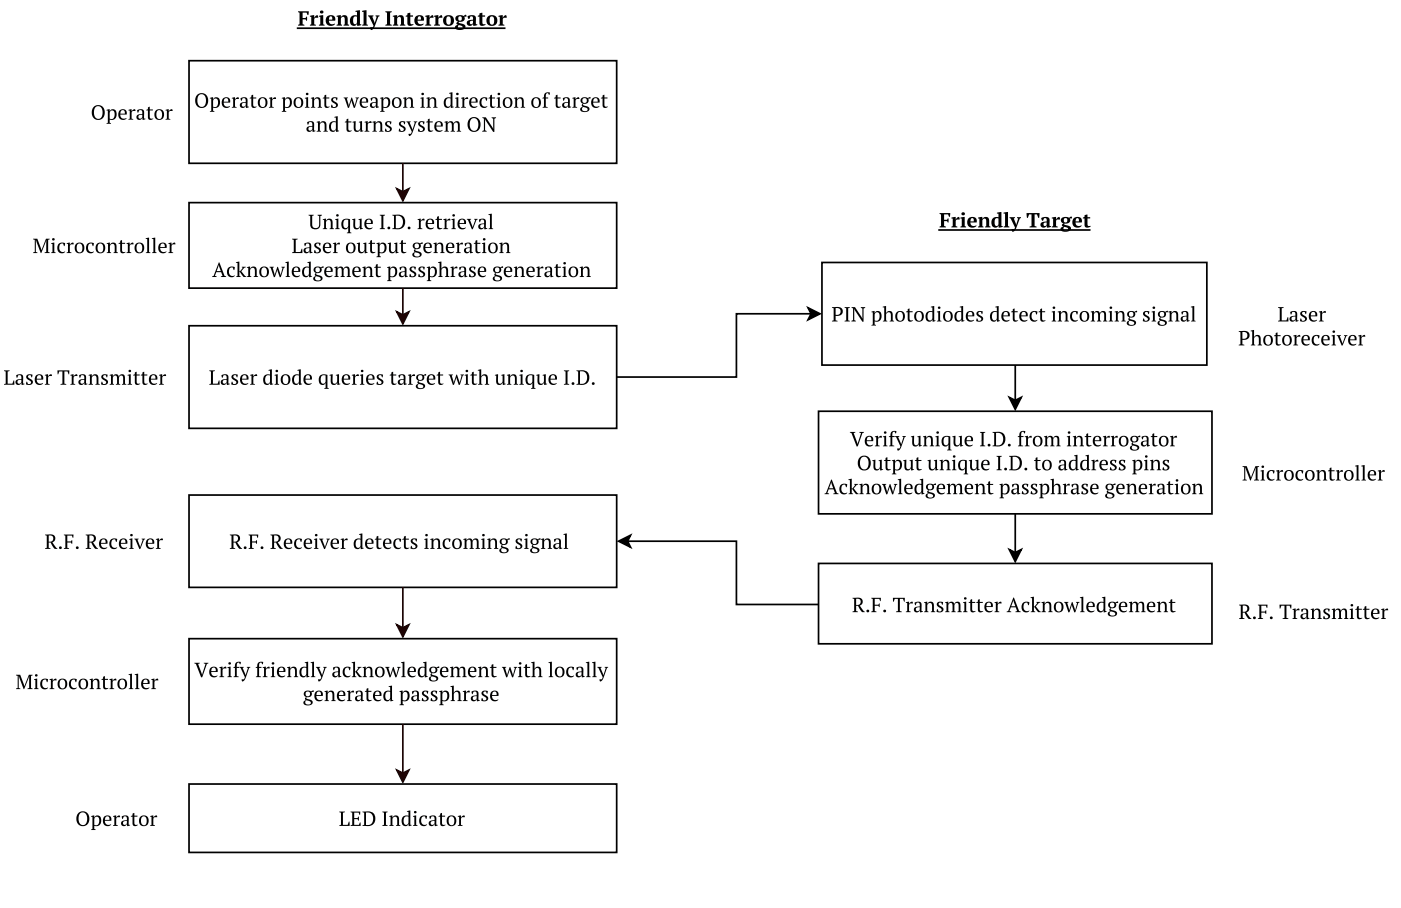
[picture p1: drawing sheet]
<svg xmlns="http://www.w3.org/2000/svg" width="289mm" height="187mm" viewBox="0 0 289 187" stroke-linecap="round" stroke-linejoin="round" font-family="sans-serif">
<g fill="none" stroke="#000" stroke-width=".35">
<path d="M39 12.5h88.2v21.2h-88.2zM61.4 5.8h42.7M39 41.8h88.2v17.6h-88.2zM169.5 54.2h79.4v21.1h-79.4zM193.7 47.4h31M39 67.2h88.2v21.2h-88.2zM166.6 63.5l2.5 1.2-2.5 1.3 .7-1.3zM167.3 64.7h-15.4v13.1h-24.7M209.4 75.3v7.3M168.8 84.8h81.1v21.2h-81.1zM208.1 82l1.3 .6 1.2-.6-1.2 2.4zM39 102.1h88.2v19.1h-88.2z"/>
<path d="M168.8 116.2h81.1v16.6h-81.1zM208.1 113.4l1.3 .6 1.2-.6-1.2 2.4zM209.4 106v8M39 131.8h88.2v17.6h-88.2z"/>
</g>
<g fill="#000">
<path d="M166.6 63.5l2.5 1.2-2.5 1.3 .7-1.3zM208.1 82l1.3 .6 1.2-.6-1.2 2.4zM208.1 113.4l1.3 .6 1.2-.6-1.2 2.4z"/>
<path d="M61.5 2.3h2.2l-.1 .8h-.2l-.2-.5h-.8v1.1h.6l.3-.3v.9l-.3-.3h-.6v1l.4 .1v.2h-1.3v-.2l.3-.1v-2.4l-.3-.1zM63.9 3.3l.9-.2v.6l.1-.1a.56 .56 0 0 1 .6-.4l.1 .5h-.6l-.2 .2v1.1l.3 .1v.2h-1.2v-.2l.3-.1v-1.5l-.3-.1zM65.8 3.3l.9-.2v1.9l.2 .1v.2h-1.1v-.2l.2-.1v-1.5l-.2-.1zM66 2.5a.35 .35 0 0 1 .7 0 .35 .35 0 0 1-.7 0zM67.5 3.4a.96 .96 0 0 1 1.1-.3 .96 .96 0 0 1 .5 1.2h-1.3a.72 .72 0 0 0 .4 .7 .72 .72 0 0 0 .8-.1 .73 .73 0 0 1-1.1 .4 1.16 1.16 0 0 1-.4-1.9zM68 3.4l-.2 .7h.7a.4 .4 0 0 0 0-.6 .4 .4 0 0 0-.5-.1zM69.4 3.3l.9-.2v.5a.74 .74 0 0 1 .9-.5 .74 .74 0 0 1 .5 .9v1l.3 .1v.2h-1.1v-.2l.2-.1v-1a.43 .43 0 0 0-.4-.5l-.4 .3v1.2l.2 .1v.2h-1.1v-.2l.3-.1v-1.5l-.3-.1zM73.3 2.3l.9-.2v2.9h.3v.2l-.8 .1-.1-.3a.79 .79 0 0 1-1.1 .3 .79 .79 0 0 1-.3-1 1.06 1.06 0 0 1 1.4-1.1v-.7l-.3-.1zM73 3.5a1.15 1.15 0 0 0 .2 1.5l.3-.1 .1-.3v-1.1zM74.7 2.3l.9-.2v2.9l.3 .1v.2h-1.2v-.2l.3-.1v-2.5l-.3-.1zM75.9 3.2h1.1v.1l-.2 .1 .5 1.4 .4-1.4-.2-.1v-.1h.8v.1l-.3 .1-.8 2.2a.49 .49 0 0 1-.2 .5 .49 .49 0 0 1-.6-.1v-.4h.5l.1-.3zM79.5 2.3h1.3v.2l-.4 .1v2.4l.4 .1v.2h-1.3v-.2l.3-.1v-2.4l-.3-.1zM81 3.3l.9-.2v.5a.74 .74 0 0 1 .9-.5 .74 .74 0 0 1 .5 .9v1l.3 .1v.2h-1.1v-.2l.2-.1v-1a.43 .43 0 0 0-.3-.5l-.5 .3v1.2l.2 .1v.2h-1.1v-.2l.3-.1v-1.5l-.3-.1zM84 2.8l.6-.2v.6h.6v.2h-.6v1.1a.41 .41 0 0 0 .2 .5 .41 .41 0 0 0 .4 0l.1 .1-.3 .2a.62 .62 0 0 1-.7 0 .62 .62 0 0 1-.3-.6v-1.3h-.3v-.1l.3-.2zM85.7 3.4a.96 .96 0 0 1 1.2-.3 .96 .96 0 0 1 .5 1.2h-1.3a.72 .72 0 0 0 .4 .7 .72 .72 0 0 0 .8-.1 .73 .73 0 0 1-1.1 .4 1.16 1.16 0 0 1-.5-1.9zM86.3 3.4l-.2 .7h.7a.4 .4 0 0 0 0-.6 .4 .4 0 0 0-.5-.1zM87.7 3.3l.9-.2v.6v-.1a.56 .56 0 0 1 .7-.4l.1 .5h-.6l-.2 .2v1.1l.3 .1v.2h-1.2v-.2l.3-.1v-1.5l-.3-.1zM89.5 3.3l.9-.2v.6l.1-.1a.56 .56 0 0 1 .6-.4l.1 .5h-.6l-.2 .2v1.1l.3 .1v.2h-1.2v-.2l.3-.1v-1.5l-.3-.1zM91.4 4.2a1.15 1.15 0 0 1 2.3 0 1.15 1.15 0 0 1-2.3 0zM92.2 3.5l-.1 .3a.82 .82 0 0 0 .5 1.3 1.19 1.19 0 0 0 0-1.7zM94 3.4a1.38 1.38 0 0 1 1.6-.1l.5-.3 .1 .4h-.5a.87 .87 0 0 1-.2 .9 .87 .87 0 0 1-.9 .3 .48 .48 0 0 0 .7 .3 .65 .65 0 0 1 .7 .7 .65 .65 0 0 1-.8 .6h-.3a.71 .71 0 0 1-1-.8l.5-.3a.33 .33 0 0 1-.3-.3 .33 .33 0 0 1 .4-.3 .66 .66 0 0 1-.5-1.1zM94.5 5.2a.44 .44 0 0 0 .3 .7 .44 .44 0 0 0 .5-.5l-.7-.2zM94.6 3.5a.42 .42 0 0 0 0 .6 .42 .42 0 0 0 .6-.1v-.5l-.3-.1zM96.4 3.4l.3-.2a1.01 1.01 0 0 1 1.4 .5v1.3h.3v.2l-.3 .1a.35 .35 0 0 1-.4 0 .35 .35 0 0 1-.1-.4 .65 .65 0 0 1-.9 .4 .65 .65 0 0 1-.4-.8 .65 .65 0 0 1 .8-.4h.4l-.1-.7h-.4l-.2 .5h-.2zM97 4.4a.34 .34 0 0 0 .1 .6 .34 .34 0 0 0 .4-.3v-.4zM98.9 2.8l.6-.2v.6h.5v.2h-.5v1.1a.41 .41 0 0 0 .2 .5 .41 .41 0 0 0 .4 0v.1l-.2 .2a.62 .62 0 0 1-.7 0 .62 .62 0 0 1-.3-.6v-1.3h-.4v-.1l.4-.2zM100.3 4.2a1.15 1.15 0 0 1 2.3 0 1.15 1.15 0 0 1-2.3 0zM101.1 3.5l-.1 .3a.82 .82 0 0 0 .6 1.3 1.19 1.19 0 0 0-.1-1.7zM102.8 3.3l.9-.2v.6v-.1a.56 .56 0 0 1 .7-.4l.1 .5h-.6l-.2 .2v1.1l.3 .1v.2h-1.2v-.2l.3-.1v-1.5l-.3-.1z"/>
<path d="M40.7 19.5a1.43 1.43 0 0 1 1.8 .1 1.43 1.43 0 0 1 .3 1.8 1.38 1.38 0 0 1-1.8 .8 1.38 1.38 0 0 1-.7-1.9zM41 19.7a1.68 1.68 0 0 0 .4 2.3 1.17 1.17 0 0 0 1.1-1.6 .89 .89 0 0 0-.5-.8 .89 .89 0 0 0-1 .1zM43.3 20.2l.6-.1v.4a.77 .77 0 0 1 1.1-.4 .77 .77 0 0 1 .4 1 1.01 1.01 0 0 1-1.5 1.1v.7l.3 .2h-.9l.3-.2v-2.5zM44.1 20.5l-.2 .3v1.2a.72 .72 0 0 0 .9-.1 .72 .72 0 0 0 .2-.8 .56 .56 0 0 0-.2-.6 .56 .56 0 0 0-.7 0zM46 20.3a.86 .86 0 0 1 1.1-.2 .86 .86 0 0 1 .3 1.1h-1.3a.84 .84 0 0 0 .4 .8 .84 .84 0 0 0 .9-.1 1.02 1.02 0 0 1-1.3 .2 1.02 1.02 0 0 1-.4-1.3zM46.3 20.4l-.2 .6 1-.1a.49 .49 0 0 0-.2-.5 .49 .49 0 0 0-.6 0zM47.8 20.2l.7-.1v.4l.1-.2a.34 .34 0 0 1 .4-.3 .34 .34 0 0 1 .3 .4h-.6l-.2 .4v1.2l.3 .2h-1l.3-.2v-1.6zM49.6 20.3a.85 .85 0 0 1 1.4 .3v.8a.54 .54 0 0 0 .3 .7 .36 .36 0 0 1-.4 .2 .36 .36 0 0 1-.2-.5 .64 .64 0 0 1-.8 .5 .64 .64 0 0 1-.4-.8 .64 .64 0 0 1 .8-.4l.4-.1a.51 .51 0 0 0-.1-.6 .51 .51 0 0 0-.6-.1l-.3 .5zM49.9 21.4a.4 .4 0 0 0 .2 .6 .4 .4 0 0 0 .6-.4v-.4zM51.8 19.7l.4-.1v.5h.6v.2h-.6v1.2a.55 .55 0 0 0 .7 .5l-.1 .1a.59 .59 0 0 1-.6 .1 .59 .59 0 0 1-.4-.5v-1.4h-.3l.3-.2zM53.4 20.3a1.07 1.07 0 0 1 1.5 .1 1.07 1.07 0 0 1 0 1.5 1.07 1.07 0 0 1-1.5 .1l-.2-.4a1.42 1.42 0 0 1 .2-1.3zM53.8 20.3a.99 .99 0 0 0-.2 1.1 .99 .99 0 0 0 .8 .7 1.07 1.07 0 0 0-.3-1.9zM55.5 20.2l.6-.1v.4l.1-.2a.34 .34 0 0 1 .4-.3 .34 .34 0 0 1 .3 .4h-.5l-.3 .4v1.2l.4 .2h-1l.2-.2v-1.6zM58.1 20.2l.7-.1v.4a.77 .77 0 0 1 1-.4 .77 .77 0 0 1 .4 1 1.01 1.01 0 0 1-1.4 1.1v.7l.2 .2h-.9l.3-.2v-2.5zM58.9 20.5l-.1 .3v1.2a.72 .72 0 0 0 .8-.1 .72 .72 0 0 0 .2-.8 .56 .56 0 0 0-.2-.6 .56 .56 0 0 0-.7 0zM60.8 20.3a1.07 1.07 0 0 1 1.5 .1 1.07 1.07 0 0 1 0 1.5 1.07 1.07 0 0 1-1.5 .1l-.2-.4a1.42 1.42 0 0 1 .2-1.3zM61.2 20.3a.99 .99 0 0 0-.3 1.1 .99 .99 0 0 0 .9 .7 1.07 1.07 0 0 0-.3-1.9zM62.9 20.2l.6-.1v1.9l.3 .2h-.9l.3-.2v-1.6zM63.1 19.4a.27 .27 0 0 1 .5 0 .27 .27 0 0 1-.5 0zM64.1 20.2l.7-.1v.4a.72 .72 0 0 1 .9-.4 .72 .72 0 0 1 .4 .8v1.1l.3 .2h-.9l.3-.2v-1a.51 .51 0 0 0-.4-.7 .51 .51 0 0 0-.6 .5v1.2l.2 .2h-.9l.3-.2v-1.6zM66.9 19.7l.4-.1v.5h.6v.2h-.6v1.2a.55 .55 0 0 0 .7 .5l-.1 .1a.59 .59 0 0 1-.7 .1 .59 .59 0 0 1-.3-.5v-1.4h-.3l.3-.2zM68.4 20.3l.8-.2a.34 .34 0 0 1 .4 .2 .34 .34 0 0 1-.2 .4l-.2-.4a.37 .37 0 0 0-.5 .2 .37 .37 0 0 0 .4 .5 .68 .68 0 0 1 .6 .8 .68 .68 0 0 1-1 .5 .37 .37 0 0 1-.4-.3 .37 .37 0 0 1 .2-.4l.2 .4a.4 .4 0 0 0 .6-.1 .4 .4 0 0 0-.4-.6 .7 .7 0 0 1-.5-1zM70.9 20.1h.9l-.3 .2 .4 1.6 .6-1.7 .1-.1 .6 1.8 .4-1.6-.3-.2h.7v.1l-.2 .1-.6 1.9-.2 .1-.5-1.6-.5 1.5-.2 .1-.7-2zM74.4 20.3a.86 .86 0 0 1 1.1-.2 .86 .86 0 0 1 .4 1.1h-1.3a.84 .84 0 0 0 .4 .8 .84 .84 0 0 0 .9-.1 1.02 1.02 0 0 1-1.3 .2 1.02 1.02 0 0 1-.4-1.3zM74.7 20.4l-.1 .6 .9-.1a.49 .49 0 0 0-.2-.5 .49 .49 0 0 0-.6 0zM76.4 20.3a.85 .85 0 0 1 1.5 .3v.8a.54 .54 0 0 0 .3 .7 .36 .36 0 0 1-.5 .2 .36 .36 0 0 1-.2-.5 .64 .64 0 0 1-.8 .5 .64 .64 0 0 1-.4-.8 .64 .64 0 0 1 .8-.4l.4-.1a.51 .51 0 0 0 0-.6 .51 .51 0 0 0-.6-.1l-.4 .5zM76.8 21.4a.4 .4 0 0 0 .2 .6 .4 .4 0 0 0 .5-.4v-.4zM78.4 20.2l.6-.1v.4a.77 .77 0 0 1 1.1-.4 .77 .77 0 0 1 .4 1 1.01 1.01 0 0 1-1.5 1.1v.7l.3 .2h-.9l.3-.2v-2.5zM79.2 20.5l-.2 .3v1.2a.72 .72 0 0 0 .9-.1 .72 .72 0 0 0 .2-.8 .56 .56 0 0 0-.2-.6 .56 .56 0 0 0-.7 0zM81.1 20.3a1.07 1.07 0 0 1 1.5 .1 1.07 1.07 0 0 1-.1 1.5 1.07 1.07 0 0 1-1.4 .1l-.2-.4a1.42 1.42 0 0 1 .2-1.3zM81.5 20.3a.99 .99 0 0 0-.3 1.1 .99 .99 0 0 0 .8 .7 1.07 1.07 0 0 0-.2-1.9zM83.1 20.2l.7-.1v.4a.72 .72 0 0 1 .9-.4 .72 .72 0 0 1 .4 .8v1.1l.3 .2h-.9l.3-.2v-1a.51 .51 0 0 0-.4-.7 .51 .51 0 0 0-.6 .5v1.2l.2 .2h-.9l.3-.2v-1.6zM86.7 20.2l.7-.1v1.9l.2 .2h-.9l.3-.2v-1.6zM86.9 19.4a.27 .27 0 0 1 .5 0 .27 .27 0 0 1-.5 0zM87.9 20.2l.7-.1v.4a.72 .72 0 0 1 .9-.4 .72 .72 0 0 1 .5 .8v1.1l.2 .2h-.9l.3-.2v-1a.51 .51 0 0 0-.4-.7 .51 .51 0 0 0-.6 .5v1.2l.2 .2h-.9l.3-.2v-1.6zM92.6 19.2l.7-.2v3l.3 .1-.6 .2-.1-.4a.71 .71 0 0 1-.8 .4 .71 .71 0 0 1-.6-.8 1.06 1.06 0 0 1 .3-1.1 1.06 1.06 0 0 1 1.1-.3v-.8zM92.2 20.4a1.01 1.01 0 0 0 .2 1.6l.4-.1 .1-.4v-1.2zM93.9 20.2l.6-.1v1.9l.3 .2h-.9l.2-.2v-1.6zM94.1 19.4a.27 .27 0 0 1 .5 0 .27 .27 0 0 1-.5 0zM95.1 20.2l.6-.1v.4l.2-.2a.34 .34 0 0 1 .4-.3 .34 .34 0 0 1 .3 .4h-.6l-.3 .4v1.2l.4 .2h-1l.3-.2v-1.6zM97 20.3a.86 .86 0 0 1 1.1-.2 .86 .86 0 0 1 .4 1.1h-1.3a.84 .84 0 0 0 .4 .8 .84 .84 0 0 0 .9-.1 1.02 1.02 0 0 1-1.3 .2 1.02 1.02 0 0 1-.4-1.3zM97.3 20.4l-.1 .6 .9-.1a.49 .49 0 0 0-.2-.5 .49 .49 0 0 0-.6 0zM99.1 20.3l.5-.2h.5a.38 .38 0 0 1 .4 .2 .38 .38 0 0 1-.2 .5l-.2-.5a.64 .64 0 0 0-.7 .2 .64 .64 0 0 0-.1 .7 .81 .81 0 0 0 .4 .7 .81 .81 0 0 0 .8 0 .98 .98 0 0 1-1.3 .2 .98 .98 0 0 1-.3-1.3zM101.1 19.7l.4-.1v.5h.6v.2h-.6v1.2a.55 .55 0 0 0 .7 .5l-.2 .1a.59 .59 0 0 1-.6 .1 .59 .59 0 0 1-.3-.5v-1.4h-.4l.4-.2zM102.4 20.2l.7-.1v1.9l.3 .2h-1l.3-.2v-1.6zM102.6 19.4a.27 .27 0 0 1 .5 0 .27 .27 0 0 1-.5 0zM104 20.3a1.07 1.07 0 0 1 1.4 .1 1.07 1.07 0 0 1 0 1.5 1.07 1.07 0 0 1-1.5 .1l-.2-.4a1.42 1.42 0 0 1 .3-1.3zM104.4 20.3a.99 .99 0 0 0-.3 1.1 .99 .99 0 0 0 .8 .7 1.07 1.07 0 0 0-.3-1.9zM106 20.2l.6-.1v.4a.72 .72 0 0 1 .9-.4 .72 .72 0 0 1 .5 .8v1.1l.3 .2h-.9l.2-.2v-1a.51 .51 0 0 0-.3-.7 .51 .51 0 0 0-.7 .5v1.2l.3 .2h-.9l.3-.2v-1.6zM109.8 20.3a1.07 1.07 0 0 1 1.5 .1 1.07 1.07 0 0 1 0 1.5 1.07 1.07 0 0 1-1.5 .1l-.2-.4a1.42 1.42 0 0 1 .2-1.3zM110.2 20.3a.99 .99 0 0 0-.3 1.1 .99 .99 0 0 0 .9 .7 1.07 1.07 0 0 0-.3-1.9zM112.4 19.2l.9-.1a.28 .28 0 0 1 .1 .2 .28 .28 0 0 1-.2 .3l-.2-.4a.48 .48 0 0 0-.4 .7v.2h.4v.2h-.4v1.7l.4 .2h-1.1l.3-.2v-1.7h-.3v-.1l.3-.1zM114.6 19.7l.4-.1v.5h.6v.2h-.6v1.2a.55 .55 0 0 0 .7 .5l-.1 .1a.59 .59 0 0 1-.7 .1 .59 .59 0 0 1-.3-.5v-1.4h-.3l.3-.2zM116.1 20.3a.85 .85 0 0 1 1.4 .3v.8a.54 .54 0 0 0 .3 .7 .36 .36 0 0 1-.5 .2 .36 .36 0 0 1-.2-.5 .64 .64 0 0 1-.7 .5 .64 .64 0 0 1-.5-.8 .64 .64 0 0 1 .9-.4l.3-.1a.51 .51 0 0 0 0-.6 .51 .51 0 0 0-.6-.1l-.3 .5zM116.4 21.4a.4 .4 0 0 0 .2 .6 .4 .4 0 0 0 .5-.4v-.4zM118 20.2l.7-.1v.4l.1-.2a.34 .34 0 0 1 .4-.3 .34 .34 0 0 1 .3 .4h-.6l-.2 .4v1.2l.3 .2h-1l.3-.2v-1.6zM119.9 20.3a1.17 1.17 0 0 1 1.3-.1l.5-.2v.3h-.4a.82 .82 0 0 1-.1 .9 .82 .82 0 0 1-.9 .2v.1a.45 .45 0 0 0 .6 .4 .62 .62 0 0 1 .7 .7 .62 .62 0 0 1-.8 .5 .75 .75 0 0 1-1.1-.7l.5-.4a.34 .34 0 0 1-.2-.3 .34 .34 0 0 1 .2-.3 .66 .66 0 0 1-.3-1.1zM120.2 22.2a.58 .58 0 0 0 .2 .7 .58 .58 0 0 0 .7-.1 .54 .54 0 0 0-.1-.6 .54 .54 0 0 0-.6-.1zM120.1 20.8a.5 .5 0 0 0 1 0 .5 .5 0 0 0-1 0zM122.2 20.3a.86 .86 0 0 1 1.1-.2 .86 .86 0 0 1 .3 1.1h-1.3a.84 .84 0 0 0 .4 .8 .84 .84 0 0 0 .9-.1 1.02 1.02 0 0 1-1.3 .2 1.02 1.02 0 0 1-.4-1.3zM122.5 20.4l-.2 .6 1-.1a.49 .49 0 0 0-.2-.5 .49 .49 0 0 0-.6 0zM124.3 19.7l.3-.1v.5h.7v.2h-.7v1.2a.55 .55 0 0 0 .8 .5l-.2 .1a.59 .59 0 0 1-.6 .1 .59 .59 0 0 1-.3-.5v-1.4h-.4l.4-.2z"/>
<path d="M63.3 25.2a.85 .85 0 0 1 1.5 .4v.7a.54 .54 0 0 0 .3 .7 .36 .36 0 0 1-.5 .2 .36 .36 0 0 1-.2-.5 .64 .64 0 0 1-.8 .5 .64 .64 0 0 1-.4-.8 .64 .64 0 0 1 .8-.4h.4a.51 .51 0 0 0 0-.6 .51 .51 0 0 0-.6-.2l-.3 .5zM63.7 26.3a.4 .4 0 0 0 .2 .6 .4 .4 0 0 0 .5-.3v-.5zM65.3 25.1l.7-.1v.5a.72 .72 0 0 1 .8-.5 .72 .72 0 0 1 .5 .9v1.1l.3 .2h-.9l.2-.2v-1a.51 .51 0 0 0-.3-.7 .51 .51 0 0 0-.6 .4v1.3l.2 .2h-.9l.3-.2v-1.7zM68.9 24.1l.8-.1v2.9l.2 .1-.6 .2-.1-.4a.71 .71 0 0 1-.8 .4 .71 .71 0 0 1-.5-.7 1.06 1.06 0 0 1 .2-1.2 1.06 1.06 0 0 1 1.2-.2v-.8zM68.5 25.3a1.01 1.01 0 0 0 .3 1.7l.3-.2 .2-.3v-1.2zM71.5 24.6l.3-.1v.5h.7v.3h-.7v1.2a.55 .55 0 0 0 .8 .5l-.2 .1a.59 .59 0 0 1-.6 .1 .59 .59 0 0 1-.3-.6v-1.3h-.4l.4-.3zM72.7 25.1l.6-.1v1a.55 .55 0 0 0 .1 .7 .55 .55 0 0 0 .7 .1l.2-.3v-1.2l-.3-.2 .7-.1v1.9l.2 .1-.6 .2v-.5a.73 .73 0 0 1-1 .5 .73 .73 0 0 1-.4-1.1l.1-.8zM75.2 25.1l.6-.1v.4l.2-.1a.34 .34 0 0 1 .3-.3 .34 .34 0 0 1 .3 .4h-.5l-.3 .3v1.3l.4 .2h-1l.3-.2v-1.7zM76.8 25.1l.7-.1v.5a.72 .72 0 0 1 .8-.5 .72 .72 0 0 1 .5 .9v1.1l.3 .2h-.9l.2-.2v-1a.51 .51 0 0 0-.3-.7 .51 .51 0 0 0-.6 .4v1.3l.2 .2h-.9l.3-.2v-1.7zM79.5 25.2l.8-.2a.34 .34 0 0 1 .4 .2 .34 .34 0 0 1-.2 .4l-.1-.4a.37 .37 0 0 0-.6 .2 .37 .37 0 0 0 .4 .5 .68 .68 0 0 1 .6 .9 .68 .68 0 0 1-1 .4 .37 .37 0 0 1-.4-.2 .37 .37 0 0 1 .2-.5l.2 .5a.4 .4 0 0 0 .6-.2 .4 .4 0 0 0-.4-.5 .7 .7 0 0 1-.5-1.1zM82.4 25.2l.7-.2a.34 .34 0 0 1 .5 .2 .34 .34 0 0 1-.2 .4l-.2-.4a.37 .37 0 0 0-.6 .2 .37 .37 0 0 0 .4 .5 .68 .68 0 0 1 .6 .9 .68 .68 0 0 1-.9 .4 .37 .37 0 0 1-.4-.2 .37 .37 0 0 1 .1-.5l.2 .5a.4 .4 0 0 0 .6-.2 .4 .4 0 0 0-.3-.5 .7 .7 0 0 1-.5-1.1zM83.8 25h.9l-.2 .3 .6 1.5 .5-1.5-.3-.3h.7l-.2 .3-.8 2.2a.57 .57 0 0 1-.7 .5v-.4h.4l.2-.4zM86.3 25.2l.8-.2a.34 .34 0 0 1 .4 .2 .34 .34 0 0 1-.2 .4l-.1-.4a.37 .37 0 0 0-.6 .2 .37 .37 0 0 0 .4 .5 .68 .68 0 0 1 .6 .9 .68 .68 0 0 1-.9 .4 .37 .37 0 0 1-.5-.2 .37 .37 0 0 1 .2-.5l.2 .5a.4 .4 0 0 0 .6-.2 .4 .4 0 0 0-.3-.5 .7 .7 0 0 1-.6-1.1zM88.2 24.6l.4-.1v.5h.6v.3h-.6v1.2a.55 .55 0 0 0 .7 .5l-.1 .1a.59 .59 0 0 1-.7 .1 .59 .59 0 0 1-.3-.6v-1.3h-.3l.3-.3zM89.8 25.3a.86 .86 0 0 1 1.1-.2 .86 .86 0 0 1 .4 1h-1.3a.84 .84 0 0 0 .4 .8 .84 .84 0 0 0 .9 0 1.02 1.02 0 0 1-1.3 .1 1.02 1.02 0 0 1-.4-1.2zM90.1 25.3l-.1 .6h.9a.49 .49 0 0 0-.2-.6 .49 .49 0 0 0-.6 0zM91.6 25.1l.7-.1v.5a.62 .62 0 0 1 .6-.5 .62 .62 0 0 1 .6 .5 .67 .67 0 0 1 .9-.5 .67 .67 0 0 1 .4 .9v1.1l.3 .2h-.9l.2-.2v-1.1a.46 .46 0 0 0-.3-.6 .46 .46 0 0 0-.5 .5v1.2l.2 .2h-.9l.3-.2v-1a.47 .47 0 0 0-.3-.7 .47 .47 0 0 0-.6 .4v1.3l.3 .2h-1l.3-.2v-1.7zM96.9 24.5a1.43 1.43 0 0 1 1.8 0 1.43 1.43 0 0 1 .3 1.8 1.38 1.38 0 0 1-1.8 .8 1.38 1.38 0 0 1-.7-1.8zM97.2 24.6a1.68 1.68 0 0 0 .4 2.4 1.17 1.17 0 0 0 1-1.7 .89 .89 0 0 0-.5-.8 .89 .89 0 0 0-.9 .1zM99.5 24.2h.7l1.5 2.4v-2.1l-.3-.3h.9l-.3 .3v2.7h-.3l-1.7-2.6v2.3l.4 .3h-1l.4-.3v-2.4z"/>
<path d="M45.1 54.1h.1l1.1 2.8 .3 .2h-1l.3-.2-.3-.7h-1l-.3 .7 .4 .1v.1h-1l.3-.2zM45.1 54.7l-.4 1.2h.8zM47.1 55.3l.4-.3h.5a.38 .38 0 0 1 .4 .3 .38 .38 0 0 1-.2 .4l-.2-.5a.64 .64 0 0 0-.7 .2 .64 .64 0 0 0-.1 .7 .81 .81 0 0 0 .4 .7 .81 .81 0 0 0 .8 .1 .98 .98 0 0 1-1.2 .1 .98 .98 0 0 1-.4-1.2zM48.7 54.1l.7-.1v2l.3-.3a.4 .4 0 0 0 .3-.3 .4 .4 0 0 0-.1-.4h.8l-.6 .5a.47 .47 0 0 0-.3 .5 .47 .47 0 0 0 .3 .4l.7 .7h-.5l-.9-1v.8l.2 .2h-.9l.3-.2v-2.6zM50.9 55.1l.7-.1v.5a.72 .72 0 0 1 .9-.5 .72 .72 0 0 1 .4 .9v1l.3 .2h-.9l.3-.2v-1a.51 .51 0 0 0-.4-.6 .51 .51 0 0 0-.6 .4v1.2l.2 .2h-.9l.3-.2v-1.6zM53.7 55.3a1.07 1.07 0 0 1 1.5 .1 1.07 1.07 0 0 1 0 1.4 1.07 1.07 0 0 1-1.5 .1l-.2-.4a1.42 1.42 0 0 1 .2-1.2zM54.1 55.3a.99 .99 0 0 0-.2 1 .99 .99 0 0 0 .8 .7 1.07 1.07 0 0 0-.3-1.8zM55.6 55h.9l-.3 .2 .5 1.6 .5-1.7 .1-.1 .6 1.8 .4-1.6-.3-.2h.8v.1l-.3 .1-.6 1.9-.2 .1-.5-1.5-.5 1.4-.2 .1-.7-2zM58.8 54.1l.7-.1v2.9l.3 .2h-.9l.3-.2v-2.6zM60.4 55.3a.86 .86 0 0 1 1.1-.3 .86 .86 0 0 1 .4 1.1h-1.3a.84 .84 0 0 0 .4 .8 .84 .84 0 0 0 .9 0 1.02 1.02 0 0 1-1.3 .1 1.02 1.02 0 0 1-.4-1.2zM60.7 55.3l-.1 .6h.9a.49 .49 0 0 0-.2-.6 .49 .49 0 0 0-.6 0zM63.4 54.1l.7-.1v2.9l.3 .1-.6 .2-.1-.4a.71 .71 0 0 1-.9 .4 .71 .71 0 0 1-.5-.8 1.06 1.06 0 0 1 .2-1.1 1.06 1.06 0 0 1 1.2-.2v-.8zM63 55.3a1.01 1.01 0 0 0 .2 1.6l.3-.1 .2-.3v-1.2zM64.9 55.2a1.17 1.17 0 0 1 1.3 0l.5-.3v.4h-.5a.82 .82 0 0 1-.1 .8 .82 .82 0 0 1-.9 .3 .45 .45 0 0 0 .6 .4 .62 .62 0 0 1 .7 .7 .62 .62 0 0 1-.8 .5 .75 .75 0 0 1-1.1-.7l.5-.4a.34 .34 0 0 1-.2-.3 .34 .34 0 0 1 .3-.3 .66 .66 0 0 1-.3-1.1zM65.1 57.1a.58 .58 0 0 0 .2 .7 .58 .58 0 0 0 .8-.1 .54 .54 0 0 0-.2-.6 .54 .54 0 0 0-.5-.1zM65 55.7a.5 .5 0 0 0 1 0 .5 .5 0 0 0-1 0zM67.1 55.3a.86 .86 0 0 1 1.1-.3 .86 .86 0 0 1 .4 1.1h-1.3a.84 .84 0 0 0 .4 .8 .84 .84 0 0 0 .9 0 1.02 1.02 0 0 1-1.3 .1 1.02 1.02 0 0 1-.4-1.2zM67.4 55.3l-.1 .6h.9a.49 .49 0 0 0-.2-.6 .49 .49 0 0 0-.6 0zM68.9 55.1l.7-.1v.5a.62 .62 0 0 1 .6-.5 .62 .62 0 0 1 .6 .5 .67 .67 0 0 1 .9-.5 .67 .67 0 0 1 .4 .9v1l.3 .2h-.9l.2-.2v-1a.46 .46 0 0 0-.3-.7 .46 .46 0 0 0-.5 .5v1.2l.2 .2h-.9l.3-.2v-.9a.47 .47 0 0 0-.3-.7 .47 .47 0 0 0-.6 .4v1.2l.3 .2h-1l.3-.2v-1.6zM72.9 55.3a.86 .86 0 0 1 1.1-.3 .86 .86 0 0 1 .4 1.1h-1.4a.84 .84 0 0 0 .5 .8 .84 .84 0 0 0 .9 0 1.02 1.02 0 0 1-1.4 .1 1.02 1.02 0 0 1-.3-1.2zM73.2 55.3l-.1 .6h.9a.49 .49 0 0 0-.2-.6 .49 .49 0 0 0-.6 0zM74.7 55.1l.7-.1v.5a.72 .72 0 0 1 .9-.5 .72 .72 0 0 1 .5 .9v1l.2 .2h-.9l.3-.2v-1a.51 .51 0 0 0-.4-.6 .51 .51 0 0 0-.6 .4v1.2l.2 .2h-.9l.3-.2v-1.6zM77.5 54.6l.4-.1v.5h.6v.2h-.6v1.3a.55 .55 0 0 0 .7 .5l-.1 .1a.59 .59 0 0 1-.7 0 .59 .59 0 0 1-.3-.5v-1.4h-.3l.3-.2zM79.8 55.1l.7-.1v.5a.77 .77 0 0 1 1-.5 .77 .77 0 0 1 .4 1 1.01 1.01 0 0 1-1.4 1.1v.7l.3 .2h-1l.3-.2v-2.5zM80.7 55.4l-.2 .3v1.2a.72 .72 0 0 0 .8-.1 .72 .72 0 0 0 .2-.8 .56 .56 0 0 0-.2-.6 .56 .56 0 0 0-.6 0zM82.4 55.2a.85 .85 0 0 1 1.4 .3v.8a.54 .54 0 0 0 .3 .7 .36 .36 0 0 1-.4 .2 .36 .36 0 0 1-.2-.5 .64 .64 0 0 1-.8 .5 .64 .64 0 0 1-.4-.8 .64 .64 0 0 1 .8-.4h.4a.51 .51 0 0 0-.1-.7 .51 .51 0 0 0-.6-.1l-.3 .5zM82.7 56.3a.4 .4 0 0 0 .2 .6 .4 .4 0 0 0 .6-.3v-.5zM84.6 55.2l.7-.2a.34 .34 0 0 1 .4 .2 .34 .34 0 0 1-.1 .4l-.2-.4a.37 .37 0 0 0-.6 .2 .37 .37 0 0 0 .4 .5 .68 .68 0 0 1 .6 .8 .68 .68 0 0 1-.9 .5 .37 .37 0 0 1-.5-.2 .37 .37 0 0 1 .2-.5l.2 .5a.4 .4 0 0 0 .6-.2 .4 .4 0 0 0-.3-.6 .7 .7 0 0 1-.5-1zM86.4 55.2l.8-.2a.34 .34 0 0 1 .4 .2 .34 .34 0 0 1-.2 .4l-.2-.4a.37 .37 0 0 0-.5 .2 .37 .37 0 0 0 .3 .5 .68 .68 0 0 1 .7 .8 .68 .68 0 0 1-1 .5 .37 .37 0 0 1-.4-.2 .37 .37 0 0 1 .2-.5l.2 .5a.4 .4 0 0 0 .6-.2 .4 .4 0 0 0-.4-.6 .7 .7 0 0 1-.5-1zM88 55.1l.7-.1v.5a.77 .77 0 0 1 1-.5 .77 .77 0 0 1 .4 1 1.01 1.01 0 0 1-1.4 1.1v.7l.3 .2h-1l.3-.2v-2.5zM88.8 55.4l-.1 .3v1.2a.72 .72 0 0 0 .8-.1 .72 .72 0 0 0 .2-.8 .56 .56 0 0 0-.2-.6 .56 .56 0 0 0-.7 0zM90.3 54.1l.7-.1v1.5a.72 .72 0 0 1 .9-.5 .72 .72 0 0 1 .5 .9v1l.3 .2h-.9l.2-.2v-.9a.51 .51 0 0 0-.3-.7 .51 .51 0 0 0-.7 .4v1.2l.3 .2h-.9l.3-.2v-2.6zM92.9 55.1l.6-.1v.4l.2-.1a.34 .34 0 0 1 .4-.3 .34 .34 0 0 1 .2 .4h-.5l-.3 .3v1.2l.4 .2h-1l.3-.2v-1.6zM94.7 55.2a.85 .85 0 0 1 1.4 .3v.8a.54 .54 0 0 0 .3 .7 .36 .36 0 0 1-.5 .2 .36 .36 0 0 1-.1-.5 .64 .64 0 0 1-.8 .5 .64 .64 0 0 1-.5-.8 .64 .64 0 0 1 .9-.4h.3a.51 .51 0 0 0 0-.7 .51 .51 0 0 0-.6-.1l-.3 .5zM95 56.3a.4 .4 0 0 0 .2 .6 .4 .4 0 0 0 .5-.3v-.5zM96.9 55.2l.7-.2a.34 .34 0 0 1 .4 .2 .34 .34 0 0 1-.2 .4l-.1-.4a.37 .37 0 0 0-.6 .2 .37 .37 0 0 0 .4 .5 .68 .68 0 0 1 .6 .8 .68 .68 0 0 1-.9 .5 .37 .37 0 0 1-.5-.2 .37 .37 0 0 1 .2-.5l.2 .5a.4 .4 0 0 0 .6-.2 .4 .4 0 0 0-.3-.6 .7 .7 0 0 1-.5-1zM98.8 55.3a.86 .86 0 0 1 1.1-.3 .86 .86 0 0 1 .3 1.1h-1.3a.84 .84 0 0 0 .4 .8 .84 .84 0 0 0 .9 0 1.02 1.02 0 0 1-1.3 .1 1.02 1.02 0 0 1-.4-1.2zM99.1 55.3l-.2 .6h1a.49 .49 0 0 0-.2-.6 .49 .49 0 0 0-.6 0zM101.9 55.2a1.17 1.17 0 0 1 1.3 0l.5-.3v.4h-.4a.82 .82 0 0 1-.2 .8 .82 .82 0 0 1-.8 .3h-.1a.45 .45 0 0 0 .7 .4 .62 .62 0 0 1 .6 .7 .62 .62 0 0 1-.7 .5 .75 .75 0 0 1-1.1-.7l.5-.4a.34 .34 0 0 1-.3-.3 .34 .34 0 0 1 .3-.3 .66 .66 0 0 1-.3-1.1zM102.1 57.1a.58 .58 0 0 0 .2 .7 .58 .58 0 0 0 .8-.1 .54 .54 0 0 0-.1-.6 .54 .54 0 0 0-.6-.1zM102.1 55.7a.48 .48 0 0 0 .9 0 .48 .48 0 0 0-.9 0zM104.1 55.3a.86 .86 0 0 1 1.1-.3 .86 .86 0 0 1 .4 1.1h-1.3a.84 .84 0 0 0 .4 .8 .84 .84 0 0 0 .9 0 1.02 1.02 0 0 1-1.3 .1 1.02 1.02 0 0 1-.4-1.2zM104.5 55.3l-.2 .6h.9a.49 .49 0 0 0-.1-.6 .49 .49 0 0 0-.6 0zM106 55.1l.6-.1v.5a.72 .72 0 0 1 .9-.5 .72 .72 0 0 1 .5 .9v1l.3 .2h-.9l.2-.2v-1a.51 .51 0 0 0-.3-.6 .51 .51 0 0 0-.7 .4v1.2l.3 .2h-.9l.2-.2v-1.6zM108.8 55.3a.86 .86 0 0 1 1.1-.3 .86 .86 0 0 1 .4 1.1h-1.4a.84 .84 0 0 0 .4 .8 .84 .84 0 0 0 .9 0 1.02 1.02 0 0 1-1.3 .1 1.02 1.02 0 0 1-.3-1.2zM109.1 55.3l-.2 .6h1a.49 .49 0 0 0-.2-.6 .49 .49 0 0 0-.6 0zM110.6 55.1l.7-.1v.4l.1-.1a.34 .34 0 0 1 .4-.3 .34 .34 0 0 1 .3 .4h-.6l-.2 .3v1.2l.3 .2h-1l.3-.2v-1.6zM112.4 55.2a.85 .85 0 0 1 1.5 .3l-.1 .8a.54 .54 0 0 0 .3 .7 .36 .36 0 0 1-.4 .2 .36 .36 0 0 1-.2-.5 .64 .64 0 0 1-.8 .5 .64 .64 0 0 1-.4-.8 .64 .64 0 0 1 .8-.4h.4a.51 .51 0 0 0-.1-.7 .51 .51 0 0 0-.6-.1l-.3 .5zM112.8 56.3a.4 .4 0 0 0 .1 .6 .4 .4 0 0 0 .6-.3v-.5zM114.6 54.6l.4-.1v.5h.7v.2h-.7v1.3a.55 .55 0 0 0 .8 .5l-.2 .1a.59 .59 0 0 1-.6 0 .59 .59 0 0 1-.4-.5v-1.4h-.3l.3-.2zM116 55.1l.6-.1v1.9l.3 .2h-.9l.3-.2v-1.6zM116.2 54.3a.27 .27 0 0 1 .5 0 .27 .27 0 0 1-.5 0zM117.5 55.3a1.07 1.07 0 0 1 1.5 .1 1.07 1.07 0 0 1 0 1.4 1.07 1.07 0 0 1-1.5 .1l-.2-.4a1.42 1.42 0 0 1 .2-1.2zM117.9 55.3a.99 .99 0 0 0-.3 1 .99 .99 0 0 0 .9 .7 1.07 1.07 0 0 0-.3-1.8zM119.5 55.1l.7-.1v.5a.72 .72 0 0 1 .9-.5 .72 .72 0 0 1 .5 .9v1l.3 .2h-1l.3-.2v-1a.51 .51 0 0 0-.4-.6 .51 .51 0 0 0-.6 .4v1.2l.3 .2h-1l.3-.2v-1.6z"/>
<path d="M60.2 49.2h1.2v.2l-.4 .1v2.5h1l.3-.7 .1 .9h-2.2l.4-.2v-2.5zM62.7 50.3a.85 .85 0 0 1 1.5 .3v.8a.54 .54 0 0 0 .3 .7 .36 .36 0 0 1-.5 .2 .36 .36 0 0 1-.2-.5 .64 .64 0 0 1-.8 .5 .64 .64 0 0 1-.4-.9 .64 .64 0 0 1 .8-.3l.4-.1a.51 .51 0 0 0 0-.6 .51 .51 0 0 0-.6-.1l-.3 .5zM63.1 51.4a.4 .4 0 0 0 .2 .6 .4 .4 0 0 0 .5-.4v-.4zM64.9 50.3l.8-.3a.34 .34 0 0 1 .4 .3 .34 .34 0 0 1-.2 .4l-.2-.4a.37 .37 0 0 0-.5 .2 .37 .37 0 0 0 .4 .5 .68 .68 0 0 1 .6 .8 .68 .68 0 0 1-1 .5 .37 .37 0 0 1-.4-.3 .37 .37 0 0 1 .2-.4l.2 .4a.4 .4 0 0 0 .6-.2 .4 .4 0 0 0-.4-.5 .7 .7 0 0 1-.5-1zM66.8 50.3a.86 .86 0 0 1 1.1-.2 .86 .86 0 0 1 .4 1.1h-1.3a.84 .84 0 0 0 .4 .7 .84 .84 0 0 0 .9 0 1.02 1.02 0 0 1-1.3 .2 1.02 1.02 0 0 1-.4-1.3zM67.1 50.4l-.1 .6 .9-.1a.49 .49 0 0 0-.2-.5 .49 .49 0 0 0-.6 0zM68.7 50.2l.6-.2v.5l.1-.2a.34 .34 0 0 1 .4-.3 .34 .34 0 0 1 .3 .4h-.5l-.3 .3v1.3l.4 .2h-1l.2-.2v-1.7zM71.6 50.3a1.07 1.07 0 0 1 1.5 .1 1.07 1.07 0 0 1 0 1.5 1.07 1.07 0 0 1-1.5 .1l-.2-.4a1.42 1.42 0 0 1 .2-1.3zM72 50.3a.99 .99 0 0 0-.3 1.1 .99 .99 0 0 0 .9 .7 1.07 1.07 0 0 0-.3-1.9zM73.6 50.2l.6-.2v1.1a.55 .55 0 0 0 .1 .7 .55 .55 0 0 0 .7 .1l.2-.4v-1.2l-.3-.1 .6-.2v2l.3 .1-.6 .2v-.6a.73 .73 0 0 1-1 .5 .73 .73 0 0 1-.4-1l.1-.9zM76.3 49.7l.4-.2v.6h.6v.2h-.6v1.2a.55 .55 0 0 0 .7 .5l-.1 .1a.59 .59 0 0 1-.6 .1 .59 .59 0 0 1-.4-.5v-1.4h-.3l.3-.2zM77.6 50.2l.7-.2v.5a.77 .77 0 0 1 1-.4 .77 .77 0 0 1 .4 1 1.01 1.01 0 0 1-1.4 1.1v.7l.3 .2h-1l.3-.2v-2.6zM78.5 50.4l-.2 .4v1.2a.72 .72 0 0 0 .8-.1 .72 .72 0 0 0 .2-.8 .56 .56 0 0 0-.2-.7 .56 .56 0 0 0-.6 0zM80 50.2l.6-.2v1.1a.55 .55 0 0 0 .1 .7 .55 .55 0 0 0 .7 .1l.2-.4v-1.2l-.3-.1 .6-.2v2l.3 .1-.6 .2v-.6a.73 .73 0 0 1-1 .5 .73 .73 0 0 1-.4-1v-.9zM82.7 49.7l.4-.2v.6h.6v.2h-.6v1.2a.55 .55 0 0 0 .7 .5l-.1 .1a.59 .59 0 0 1-.7 .1 .59 .59 0 0 1-.3-.5v-1.4h-.3l.3-.2zM85.3 50.2a1.17 1.17 0 0 1 1.3 0l.5-.2v.3h-.4a.82 .82 0 0 1-.2 .9 .82 .82 0 0 1-.8 .2v.1a.45 .45 0 0 0 .6 .4 .62 .62 0 0 1 .7 .7 .62 .62 0 0 1-.8 .5 .75 .75 0 0 1-1.1-.7l.5-.4a.34 .34 0 0 1-.2-.3 .34 .34 0 0 1 .2-.3 .66 .66 0 0 1-.3-1.2zM85.5 52.1a.58 .58 0 0 0 .2 .8 .58 .58 0 0 0 .8-.1 .54 .54 0 0 0-.1-.6 .54 .54 0 0 0-.6-.1zM85.5 50.8a.48 .48 0 0 0 .9 0 .48 .48 0 0 0-.9 0zM87.5 50.3a.86 .86 0 0 1 1.1-.2 .86 .86 0 0 1 .4 1.1h-1.3a.84 .84 0 0 0 .4 .7 .84 .84 0 0 0 .9 0 1.02 1.02 0 0 1-1.3 .2 1.02 1.02 0 0 1-.4-1.3zM87.9 50.4l-.2 .6 1-.1a.49 .49 0 0 0-.2-.5 .49 .49 0 0 0-.6 0zM89.4 50.2l.6-.2v.5a.72 .72 0 0 1 .9-.4 .72 .72 0 0 1 .5 .8v1.1l.3 .2h-.9l.2-.2v-1a.51 .51 0 0 0-.3-.7 .51 .51 0 0 0-.7 .5v1.2l.3 .2h-.9l.3-.2v-1.7zM92.2 50.3a.86 .86 0 0 1 1.1-.2 .86 .86 0 0 1 .4 1.1h-1.4a.84 .84 0 0 0 .5 .7 .84 .84 0 0 0 .9 0 1.02 1.02 0 0 1-1.4 .2 1.02 1.02 0 0 1-.3-1.3zM92.5 50.4l-.1 .6 .9-.1a.49 .49 0 0 0-.2-.5 .49 .49 0 0 0-.6 0zM94 50.2l.7-.2v.5l.1-.2a.34 .34 0 0 1 .4-.3 .34 .34 0 0 1 .3 .4h-.6l-.2 .3v1.3l.3 .2h-1l.3-.2v-1.7zM95.8 50.3a.85 .85 0 0 1 1.5 .3v.8a.54 .54 0 0 0 .3 .7 .36 .36 0 0 1-.5 .2 .36 .36 0 0 1-.2-.5 .64 .64 0 0 1-.8 .5 .64 .64 0 0 1-.4-.9 .64 .64 0 0 1 .8-.3l.4-.1a.51 .51 0 0 0 0-.6 .51 .51 0 0 0-.7-.1l-.3 .5zM96.2 51.4a.4 .4 0 0 0 .1 .6 .4 .4 0 0 0 .6-.4v-.4zM98 49.7l.4-.2v.6h.7v.2h-.7v1.2a.55 .55 0 0 0 .8 .5l-.2 .1a.59 .59 0 0 1-.6 .1 .59 .59 0 0 1-.4-.5v-1.4h-.3l.3-.2zM99.4 50.2l.6-.2v2l.3 .2h-.9l.3-.2v-1.7zM99.6 49.4a.27 .27 0 0 1 .5 0 .27 .27 0 0 1-.5 0zM100.9 50.3a1.07 1.07 0 0 1 1.5 .1 1.07 1.07 0 0 1 0 1.5 1.07 1.07 0 0 1-1.5 .1l-.2-.4a1.42 1.42 0 0 1 .2-1.3zM101.3 50.3a.99 .99 0 0 0-.3 1.1 .99 .99 0 0 0 .9 .7 1.07 1.07 0 0 0-.3-1.9zM103 50.2l.6-.2v.5a.72 .72 0 0 1 .9-.4 .72 .72 0 0 1 .5 .8v1.1l.3 .2h-.9l.2-.2v-1a.51 .51 0 0 0-.4-.7 .51 .51 0 0 0-.6 .5v1.2l.3 .2h-.9l.2-.2v-1.7z"/>
<path d="M63.6 44.3h1.1l-.3 .2v1.8a.72 .72 0 0 0 .7 .8 .72 .72 0 0 0 .7-.8v-1.7l-.3-.3h.9l-.3 .3v1.7a1.04 1.04 0 0 1-1 1.1 1.04 1.04 0 0 1-1.1-1.1v-1.8zM66.6 45.3l.6-.2v.5a.72 .72 0 0 1 .9-.5 .72 .72 0 0 1 .5 .9v1.1l.3 .2h-.9l.2-.2v-1a.51 .51 0 0 0-.3-.7 .51 .51 0 0 0-.7 .4v1.3l.3 .2h-.9l.2-.2v-1.7zM69.1 45.3l.7-.2v2l.3 .2h-1l.3-.2v-1.7zM69.3 44.4a.27 .27 0 0 1 .5 0 .27 .27 0 0 1-.5 0zM70.7 45.4l.8-.3 .7 .1v2.7l.3 .2h-1l.3-.2v-1a.78 .78 0 0 1-1 .4 .78 .78 0 0 1-.4-1.1zM71.1 45.4a1.01 1.01 0 0 0 .2 1.7l.3-.2 .2-.3v-1.2zM72.6 45.3l.7-.2-.1 1.1a.55 .55 0 0 0 .1 .6 .55 .55 0 0 0 .7 .1l.2-.3v-1.2l-.3-.1 .7-.2v1.9l.3 .2-.7 .1v-.5a.73 .73 0 0 1-1 .5 .73 .73 0 0 1-.3-1v-.9zM75.4 45.4a.86 .86 0 0 1 1.1-.2 .86 .86 0 0 1 .4 1h-1.4a.84 .84 0 0 0 .5 .8 .84 .84 0 0 0 .8 0 1.02 1.02 0 0 1-1.3 .2 1.02 1.02 0 0 1-.3-1.3zM75.7 45.5l-.1 .5h.9a.49 .49 0 0 0-.2-.6 .49 .49 0 0 0-.6 .1zM78.3 44.3h1.1l-.3 .2v2.5l.3 .3h-1.1l.4-.3v-2.5zM79.9 47a.3 .3 0 0 1 .6 0 .3 .3 0 0 1-.6 0zM80.9 44.3h.5a1.6 1.6 0 0 1 2.2 1.6 1.6 1.6 0 0 1-2.3 1.4h-.4l.4-.3v-2.5zM81.6 44.5v2.6a1.3 1.3 0 0 0 1.5-1.3 1.3 1.3 0 0 0-1.5-1.3zM84.1 47a.3 .3 0 0 1 .6 0 .3 .3 0 0 1-.6 0zM86.1 45.3l.7-.2v.5l.1-.2a.34 .34 0 0 1 .4-.3 .34 .34 0 0 1 .3 .4h-.6l-.2 .3v1.3l.3 .2h-1l.3-.2v-1.7zM88 45.4a.86 .86 0 0 1 1.1-.2 .86 .86 0 0 1 .4 1h-1.3a.84 .84 0 0 0 .4 .8 .84 .84 0 0 0 .9 0 1.02 1.02 0 0 1-1.3 .2 1.02 1.02 0 0 1-.4-1.3zM88.3 45.5l-.1 .5h.9a.49 .49 0 0 0-.2-.6 .49 .49 0 0 0-.6 .1zM90.1 44.8l.4-.2v.6h.6v.2h-.6v1.2a.55 .55 0 0 0 .7 .5l-.1 .1a.59 .59 0 0 1-.6 .1 .59 .59 0 0 1-.4-.6v-1.3h-.3l.3-.3zM91.4 45.3l.7-.2v.5l.1-.2a.34 .34 0 0 1 .4-.3 .34 .34 0 0 1 .3 .4h-.6l-.2 .3v1.3l.3 .2h-1l.3-.2v-1.7zM93.1 45.3l.6-.2v2l.3 .2h-.9l.3-.2v-1.7zM93.3 44.4a.27 .27 0 0 1 .5 0 .27 .27 0 0 1-.5 0zM94.6 45.4a.86 .86 0 0 1 1.1-.2 .86 .86 0 0 1 .4 1h-1.3a.84 .84 0 0 0 .4 .8 .84 .84 0 0 0 .9 0 1.02 1.02 0 0 1-1.3 .2 1.02 1.02 0 0 1-.4-1.3zM94.9 45.5l-.1 .5h.9a.49 .49 0 0 0-.2-.6 .49 .49 0 0 0-.6 .1zM96.3 45.2h.9l-.3 .2 .6 1.5 .5-1.5-.2-.2h.7l-.2 .2-.8 1.9h-.2l-.8-1.9zM98.8 45.3a.85 .85 0 0 1 1.4 .4v.7a.54 .54 0 0 0 .3 .8 .36 .36 0 0 1-.5 .1 .36 .36 0 0 1-.2-.5 .64 .64 0 0 1-.7 .5 .64 .64 0 0 1-.5-.8 .64 .64 0 0 1 .9-.4h.3a.51 .51 0 0 0 0-.6 .51 .51 0 0 0-.6-.2l-.3 .5zM99.1 46.4a.4 .4 0 0 0 .2 .6 .4 .4 0 0 0 .5-.3v-.5zM100.7 44.2l.7-.1v3l.3 .2h-.9l.2-.2v-2.7z"/>
<path d="M193.8 44h2.2l-.1 .7h-.2l-.2-.5h-.8v1.1h.6l.3-.2v.8l-.3-.3h-.6v1l.4 .2v.1h-1.3v-.1l.3-.2v-2.4l-.3-.1zM196.2 44.9l.9-.1v.5l.1-.1a.56 .56 0 0 1 .6-.4l.1 .5h-.6l-.2 .3v1.1l.3 .1v.1h-1.2v-.1l.3-.1v-1.6h-.3zM198.1 44.9l.9-.1v1.9l.2 .1v.1h-1.1v-.1l.2-.1v-1.6h-.2zM198.3 44.1a.35 .35 0 0 1 .7 0 .35 .35 0 0 1-.7 0zM199.7 45a.96 .96 0 0 1 1.2-.2 .96 .96 0 0 1 .5 1.1h-1.3a.72 .72 0 0 0 .4 .7 .72 .72 0 0 0 .8-.1 .73 .73 0 0 1-1.1 .4 1.16 1.16 0 0 1-.5-1.9zM200.3 45.1l-.2 .6h.7a.4 .4 0 0 0 0-.5 .4 .4 0 0 0-.5-.1zM201.7 44.9l.9-.1v.4a.74 .74 0 0 1 .9-.4 .74 .74 0 0 1 .5 .8v1.1l.3 .1v.1h-1.1v-.1l.2-.1v-1a.43 .43 0 0 0-.4-.6l-.4 .4v1.2l.2 .1v.1h-1.1v-.1l.3-.1v-1.6h-.3zM205.6 43.9l.9-.2v2.9l.3 .1v.1l-.8 .2-.1-.4a.79 .79 0 0 1-1.1 .3 .79 .79 0 0 1-.3-1 1.06 1.06 0 0 1 1.4-1.1v-.7h-.3zM205.3 45.1a1.15 1.15 0 0 0 .2 1.5l.3-.1 .1-.3v-1.1zM206.9 43.9l1-.2v3l.3 .1v.1h-1.2v-.1l.3-.1v-2.6h-.4zM208.2 44.8h1.1v.2l-.2 .1 .5 1.3 .4-1.3-.3-.1v-.2h.9v.2l-.3 .1-.8 2.1a.49 .49 0 0 1-.3 .5 .49 .49 0 0 1-.5 0v-.5h.5l.1-.3zM211.7 44h2.7l-.1 1h-.2l-.2-.8h-.5v2.4l.4 .2v.1h-1.5v-.1l.4-.2v-2.4h-.5l-.2 .8h-.2zM214.7 45l.3-.1a1.01 1.01 0 0 1 1.5 .4v1.3l.2 .1v.1l-.3 .1a.35 .35 0 0 1-.4 0 .35 .35 0 0 1-.1-.4 .65 .65 0 0 1-.8 .5 .65 .65 0 0 1-.5-.8 .65 .65 0 0 1 .8-.5h.5l-.2-.7h-.4l-.2 .5h-.2zM215.3 46a.34 .34 0 0 0 .1 .6 .34 .34 0 0 0 .5-.3v-.4zM216.9 44.9l.9-.1v.5v-.1a.56 .56 0 0 1 .7-.4l.1 .5h-.6l-.2 .3v1.1l.3 .1v.1h-1.2v-.1l.3-.1v-1.6h-.3zM218.9 45.1a1.38 1.38 0 0 1 1.6-.1l.5-.3v.4h-.4a.87 .87 0 0 1-.2 .9 .87 .87 0 0 1-.9 .2 .48 .48 0 0 0 .7 .3 .65 .65 0 0 1 .7 .7 .65 .65 0 0 1-.9 .6h-.3a.71 .71 0 0 1-1-.7l.6-.4a.33 .33 0 0 1-.3-.3 .33 .33 0 0 1 .4-.3 .66 .66 0 0 1-.5-1zM219.4 46.9a.44 .44 0 0 0 .3 .7 .44 .44 0 0 0 .5-.5l-.7-.3zM219.5 45.1a.42 .42 0 0 0-.1 .7 .42 .42 0 0 0 .7-.2l-.1-.5-.3-.1zM221.4 45a.96 .96 0 0 1 1.2-.2 .96 .96 0 0 1 .5 1.1h-1.3a.72 .72 0 0 0 .4 .7 .72 .72 0 0 0 .8-.1 .73 .73 0 0 1-1.1 .4 1.16 1.16 0 0 1-.5-1.9zM222 45.1l-.2 .6h.7a.4 .4 0 0 0 0-.5 .4 .4 0 0 0-.5-.1zM223.7 44.4l.6-.1v.5h.5v.3h-.5v1.1a.41 .41 0 0 0 .1 .4 .41 .41 0 0 0 .5 0v.1l-.3 .2a.62 .62 0 0 1-.6 0 .62 .62 0 0 1-.3-.5v-1.3h-.4v-.2l.4-.1z"/>
<path d="M43.2 76.4h1.1v.1l-.4 .1v2.6h1l.3-.7 .1 .9h-2.1l.3-.2v-2.6zM45.7 77.4a.85 .85 0 0 1 1.4 .4v.7a.54 .54 0 0 0 .3 .8 .36 .36 0 0 1-.5 .1 .36 .36 0 0 1-.2-.5 .64 .64 0 0 1-.7 .5 .64 .64 0 0 1-.5-.8 .64 .64 0 0 1 .9-.4h.3a.51 .51 0 0 0 0-.6 .51 .51 0 0 0-.6-.2l-.3 .5zM46 78.5a.4 .4 0 0 0 .2 .6 .4 .4 0 0 0 .5-.3v-.4zM47.8 77.4l.8-.2a.34 .34 0 0 1 .4 .2 .34 .34 0 0 1-.2 .5l-.1-.5a.37 .37 0 0 0-.6 .3 .37 .37 0 0 0 .4 .4 .68 .68 0 0 1 .6 .9 .68 .68 0 0 1-.9 .4 .37 .37 0 0 1-.5-.2 .37 .37 0 0 1 .2-.5l.2 .5a.4 .4 0 0 0 .6-.2 .4 .4 0 0 0-.3-.5 .7 .7 0 0 1-.6-1.1zM49.7 77.5a.86 .86 0 0 1 1.1-.2 .86 .86 0 0 1 .4 1h-1.3a.84 .84 0 0 0 .4 .8 .84 .84 0 0 0 .9 0 1.02 1.02 0 0 1-1.3 .2 1.02 1.02 0 0 1-.4-1.3zM50.1 77.6l-.2 .5h1a.49 .49 0 0 0-.2-.6 .49 .49 0 0 0-.6 .1zM51.6 77.4l.6-.2v.5l.2-.2a.34 .34 0 0 1 .4-.3 .34 .34 0 0 1 .2 .4h-.5l-.3 .3v1.3l.4 .2h-1l.3-.2v-1.7zM55.4 76.3l.7-.1v2.9l.2 .2-.6 .1-.1-.4a.71 .71 0 0 1-.8 .4 .71 .71 0 0 1-.5-.7 1.06 1.06 0 0 1 .2-1.2 1.06 1.06 0 0 1 1.2-.2v-.8zM54.9 77.5a1.01 1.01 0 0 0 .3 1.7l.3-.2 .2-.3v-1.2zM56.6 77.4l.7-.2v2l.3 .2h-1l.3-.2v-1.7zM56.8 76.5a.27 .27 0 0 1 .5 0 .27 .27 0 0 1-.5 0zM58.2 77.5a1.07 1.07 0 0 1 1.4 .1 1.07 1.07 0 0 1 0 1.5 1.07 1.07 0 0 1-1.5 0l-.1-.3a1.42 1.42 0 0 1 .2-1.3zM58.6 77.5a.99 .99 0 0 0-.3 1 .99 .99 0 0 0 .8 .7 1.07 1.07 0 0 0-.2-1.8zM61.3 76.3l.7-.1v2.9l.3 .2-.6 .1-.1-.4a.71 .71 0 0 1-.8 .4 .71 .71 0 0 1-.5-.7 1.06 1.06 0 0 1 .2-1.2 1.06 1.06 0 0 1 1.1-.2v-.8zM60.9 77.5a1.01 1.01 0 0 0 .2 1.7l.4-.2 .1-.3v-1.2zM62.8 77.5a.86 .86 0 0 1 1.1-.2 .86 .86 0 0 1 .4 1h-1.3a.84 .84 0 0 0 .4 .8 .84 .84 0 0 0 .9 0 1.02 1.02 0 0 1-1.3 .2 1.02 1.02 0 0 1-.4-1.3zM63.1 77.6l-.1 .5h.9a.49 .49 0 0 0-.2-.6 .49 .49 0 0 0-.6 .1zM66 77.5l.8-.3 .7 .2v2.6l.3 .2h-.9l.2-.2v-1a.78 .78 0 0 1-1 .4 .78 .78 0 0 1-.4-1.1zM66.4 77.5a1.01 1.01 0 0 0 .2 1.7l.4-.2 .1-.3v-1.2zM67.9 77.4l.7-.2v1.1a.55 .55 0 0 0 0 .7 .55 .55 0 0 0 .7 0l.2-.3v-1.2l-.2-.1 .6-.2v1.9l.3 .2-.6 .1v-.5a.73 .73 0 0 1-1 .5 .73 .73 0 0 1-.4-1v-.9zM70.7 77.5a.86 .86 0 0 1 1.1-.2 .86 .86 0 0 1 .4 1h-1.3a.84 .84 0 0 0 .4 .8 .84 .84 0 0 0 .9 0 1.02 1.02 0 0 1-1.3 .2 1.02 1.02 0 0 1-.4-1.3zM71 77.6l-.1 .5h.9a.49 .49 0 0 0-.2-.6 .49 .49 0 0 0-.6 .1zM72.6 77.4l.6-.2v.5l.1-.2a.34 .34 0 0 1 .4-.3 .34 .34 0 0 1 .3 .4h-.5l-.3 .3v1.3l.4 .2h-1l.2-.2v-1.7zM74.2 77.4l.7-.2v2l.3 .2h-1l.3-.2v-1.7zM74.4 76.5a.27 .27 0 0 1 .5 0 .27 .27 0 0 1-.5 0zM75.7 77.5a.86 .86 0 0 1 1.1-.2 .86 .86 0 0 1 .4 1h-1.3a.84 .84 0 0 0 .4 .8 .84 .84 0 0 0 .9 0 1.02 1.02 0 0 1-1.3 .2 1.02 1.02 0 0 1-.4-1.3zM76.1 77.6l-.2 .5h.9a.49 .49 0 0 0-.1-.6 .49 .49 0 0 0-.6 .1zM77.8 77.4l.7-.2a.34 .34 0 0 1 .5 .2 .34 .34 0 0 1-.2 .5l-.2-.5a.37 .37 0 0 0-.5 .3 .37 .37 0 0 0 .3 .4 .68 .68 0 0 1 .7 .9 .68 .68 0 0 1-1 .4 .37 .37 0 0 1-.4-.2 .37 .37 0 0 1 .2-.5l.1 .5a.4 .4 0 0 0 .7-.2 .4 .4 0 0 0-.4-.5 .7 .7 0 0 1-.5-1.1zM80.7 76.9l.4-.2v.6h.6v.2h-.6v1.2a.55 .55 0 0 0 .7 .5l-.1 .1a.59 .59 0 0 1-.7 .1 .59 .59 0 0 1-.3-.6v-1.3h-.3l.3-.3zM82.2 77.4a.85 .85 0 0 1 1.4 .4v.7a.54 .54 0 0 0 .3 .8 .36 .36 0 0 1-.5 .1 .36 .36 0 0 1-.1-.5 .64 .64 0 0 1-.8 .5 .64 .64 0 0 1-.5-.8 .64 .64 0 0 1 .9-.4h.3a.51 .51 0 0 0 0-.6 .51 .51 0 0 0-.6-.2l-.3 .5zM82.5 78.5a.4 .4 0 0 0 .2 .6 .4 .4 0 0 0 .5-.3v-.4zM84.1 77.4l.7-.2v.5l.1-.2a.34 .34 0 0 1 .4-.3 .34 .34 0 0 1 .3 .4h-.6l-.2 .3v1.3l.3 .2h-1l.3-.2v-1.7zM86 77.4a1.17 1.17 0 0 1 1.3 0l.5-.3v.4h-.4a.82 .82 0 0 1-.1 .9 .82 .82 0 0 1-.9 .2 .45 .45 0 0 0 .6 .4 .62 .62 0 0 1 .7 .7 .62 .62 0 0 1-.8 .6 .75 .75 0 0 1-1.1-.8l.5-.3a.34 .34 0 0 1-.2-.4 .34 .34 0 0 1 .2-.3 .66 .66 0 0 1-.3-1.1zM86.3 79.3a.58 .58 0 0 0 .2 .8 .58 .58 0 0 0 .7-.2 .54 .54 0 0 0-.1-.5 .54 .54 0 0 0-.6-.1zM86.2 77.9a.5 .5 0 0 0 1 0 .5 .5 0 0 0-1 0zM88.3 77.5a.86 .86 0 0 1 1.1-.2 .86 .86 0 0 1 .3 1h-1.3a.84 .84 0 0 0 .4 .8 .84 .84 0 0 0 .9 0 1.02 1.02 0 0 1-1.3 .2 1.02 1.02 0 0 1-.4-1.3zM88.6 77.6l-.2 .5h1a.49 .49 0 0 0-.2-.6 .49 .49 0 0 0-.6 .1zM90.4 76.9l.4-.2v.6h.6v.2h-.6v1.2a.55 .55 0 0 0 .7 .5l-.2 .1a.59 .59 0 0 1-.6 .1 .59 .59 0 0 1-.3-.6v-1.3h-.4l.4-.3zM92.5 77.3h.9l-.2 .2 .4 1.5 .5-1.7h.1l.6 1.7 .4-1.5-.2-.2h.7v.1l-.3 .1-.6 1.9h-.2l-.5-1.5-.5 1.5h-.2l-.7-1.9zM95.8 77.4l.7-.2v2l.3 .2h-1l.3-.2v-1.7zM96 76.5a.27 .27 0 0 1 .5 0 .27 .27 0 0 1-.5 0zM97.3 76.9l.4-.2v.6h.6v.2h-.6v1.2a.55 .55 0 0 0 .7 .5l-.1 .1a.59 .59 0 0 1-.7 .1 .59 .59 0 0 1-.3-.6v-1.3h-.3l.3-.3zM98.5 76.3l.7-.1v1.5a.72 .72 0 0 1 .9-.5 .72 .72 0 0 1 .5 .9v1.1l.3 .2h-.9l.2-.2v-1a.51 .51 0 0 0-.3-.7 .51 .51 0 0 0-.7 .4v1.3l.3 .2h-.9l.3-.2v-2.7zM102.1 77.4l.6-.2v1.1a.55 .55 0 0 0 .1 .7 .55 .55 0 0 0 .6 0l.2-.3v-1.2l-.2-.1 .6-.2v1.9l.3 .2-.6 .1v-.5a.73 .73 0 0 1-1 .5 .73 .73 0 0 1-.4-1v-.9zM104.5 77.4l.7-.2v.5a.72 .72 0 0 1 .9-.5 .72 .72 0 0 1 .5 .9v1.1l.3 .2h-1l.3-.2v-1a.51 .51 0 0 0-.4-.7 .51 .51 0 0 0-.6 .4v1.3l.3 .2h-1l.3-.2v-1.7zM107.1 77.4l.7-.2v2l.2 .2h-.9l.3-.2v-1.7zM107.3 76.5a.27 .27 0 0 1 .5 0 .27 .27 0 0 1-.5 0zM108.6 77.5l.8-.3 .8 .2v2.6l.3 .2h-1l.3-.2v-1a.78 .78 0 0 1-1 .4 .78 .78 0 0 1-.4-1.1zM109 77.5a1.01 1.01 0 0 0 .3 1.7l.3-.2 .2-.3v-1.2zM110.6 77.4l.6-.2v1.1a.55 .55 0 0 0 .1 .7 .55 .55 0 0 0 .7 0l.2-.3v-1.2l-.3-.1 .7-.2v1.9l.2 .2-.6 .1v-.5a.73 .73 0 0 1-1 .5 .73 .73 0 0 1-.4-1l.1-.9zM113.4 77.5a.86 .86 0 0 1 1.1-.2 .86 .86 0 0 1 .3 1h-1.3a.84 .84 0 0 0 .4 .8 .84 .84 0 0 0 .9 0 1.02 1.02 0 0 1-1.3 .2 1.02 1.02 0 0 1-.4-1.3zM113.7 77.6l-.2 .5h1a.49 .49 0 0 0-.2-.6 .49 .49 0 0 0-.6 .1zM116.3 76.4h1.1l-.4 .2v2.6l.4 .2h-1.1l.3-.2v-2.6zM117.9 79.1a.3 .3 0 0 1 .6 0 .3 .3 0 0 1-.6 0zM118.9 76.4h.5a1.6 1.6 0 0 1 2.1 1.6 1.6 1.6 0 0 1-2.2 1.4h-.4l.3-.2v-2.6zM119.6 76.6v2.6a1.3 1.3 0 0 0 1.5-1.3 1.3 1.3 0 0 0-1.5-1.3zM122.1 79.1a.29 .29 0 0 1 .5 0 .29 .29 0 0 1-.5 0z"/>
<path d="M171.6 63.4h.5a1.15 1.15 0 0 1 1.7 1 1.37 1.37 0 0 1-1.5 .8v.9l.4 .1v.1h-1.1l.3-.2v-2.5zM172.3 63.6v1.3a.75 .75 0 0 0 1.1-.6 .75 .75 0 0 0-1.1-.7zM174.2 63.4h1.1l-.4 .2v2.5l.4 .2h-1.1l.3-.2v-2.5zM175.6 63.4h.7l1.5 2.3v-2l-.3-.3h.9l-.3 .3v2.7h-.3l-1.7-2.7 .1 2.4 .3 .2h-.9l.3-.2v-2.5zM179.7 64.3l.7-.1v.4a.77 .77 0 0 1 1-.4 .77 .77 0 0 1 .4 1 1.01 1.01 0 0 1-1.4 1.1v.7l.3 .2h-1l.3-.2v-2.5zM180.5 64.5l-.1 .4v1.2a.72 .72 0 0 0 .8-.1 .72 .72 0 0 0 .2-.8 .56 .56 0 0 0-.2-.6 .56 .56 0 0 0-.7-.1zM182 63.3l.7-.2v1.5a.72 .72 0 0 1 .9-.4 .72 .72 0 0 1 .5 .8v1.1l.3 .2h-.9l.2-.2v-1a.51 .51 0 0 0-.3-.7 .51 .51 0 0 0-.7 .5v1.2l.3 .2h-.9l.3-.2v-2.7zM184.9 64.4a1.07 1.07 0 0 1 1.5 .1 1.07 1.07 0 0 1-.1 1.5 1.07 1.07 0 0 1-1.4 .1l-.2-.4a1.42 1.42 0 0 1 .2-1.3zM185.3 64.4a.99 .99 0 0 0-.3 1.1 .99 .99 0 0 0 .8 .7 1.07 1.07 0 0 0-.2-1.9zM187.2 63.8l.4-.1v.5h.6v.2h-.6v1.2a.55 .55 0 0 0 .7 .5l-.2 .1a.59 .59 0 0 1-.6 .1 .59 .59 0 0 1-.3-.5v-1.4h-.3l.3-.2zM188.8 64.4a1.07 1.07 0 0 1 1.5 .1 1.07 1.07 0 0 1-.1 1.5 1.07 1.07 0 0 1-1.4 .1l-.2-.4a1.42 1.42 0 0 1 .2-1.3zM189.2 64.4a.99 .99 0 0 0-.3 1.1 .99 .99 0 0 0 .8 .7 1.07 1.07 0 0 0-.2-1.9zM192 63.3l.7-.2v3l.2 .1-.6 .2-.1-.4a.71 .71 0 0 1-.8 .4 .71 .71 0 0 1-.5-.8 1.06 1.06 0 0 1 .2-1.1 1.06 1.06 0 0 1 1.2-.3v-.8zM191.5 64.5a1.01 1.01 0 0 0 .3 1.6l.3-.1 .2-.4v-1.2zM193.2 64.3l.7-.1v1.9l.3 .2h-1l.3-.2v-1.6zM193.4 63.5a.27 .27 0 0 1 .5 0 .27 .27 0 0 1-.5 0zM194.8 64.4a1.07 1.07 0 0 1 1.4 .1 1.07 1.07 0 0 1 0 1.5 1.07 1.07 0 0 1-1.5 .1l-.2-.4a1.42 1.42 0 0 1 .3-1.3zM195.2 64.4a.99 .99 0 0 0-.3 1.1 .99 .99 0 0 0 .8 .7 1.07 1.07 0 0 0-.3-1.9zM197.9 63.3l.7-.2v3l.3 .1-.6 .2-.1-.4a.71 .71 0 0 1-.8 .4 .71 .71 0 0 1-.6-.8 1.06 1.06 0 0 1 .3-1.1 1.06 1.06 0 0 1 1.1-.3v-.8zM197.5 64.5a1.01 1.01 0 0 0 .2 1.6l.4-.1 .1-.4v-1.2zM199.4 64.4a.86 .86 0 0 1 1.1-.2 .86 .86 0 0 1 .4 1.1h-1.3a.84 .84 0 0 0 .4 .8 .84 .84 0 0 0 .9-.1 1.02 1.02 0 0 1-1.3 .2 1.02 1.02 0 0 1-.4-1.3zM199.7 64.5l-.1 .6 .9-.1a.49 .49 0 0 0-.2-.5 .49 .49 0 0 0-.6 0zM201.5 64.4l.7-.2a.34 .34 0 0 1 .5 .2 .34 .34 0 0 1-.2 .4l-.2-.4a.37 .37 0 0 0-.6 .2 .37 .37 0 0 0 .4 .5 .68 .68 0 0 1 .6 .8 .68 .68 0 0 1-.9 .5 .37 .37 0 0 1-.5-.3 .37 .37 0 0 1 .2-.4l.2 .4a.4 .4 0 0 0 .6-.1 .4 .4 0 0 0-.3-.6 .7 .7 0 0 1-.5-1zM205.3 63.3l.7-.2v3l.2 .1-.6 .2-.1-.4a.71 .71 0 0 1-.8 .4 .71 .71 0 0 1-.5-.8 1.06 1.06 0 0 1 .2-1.1 1.06 1.06 0 0 1 1.2-.3v-.8zM204.8 64.5a1.01 1.01 0 0 0 .3 1.6l.3-.1 .2-.4v-1.2zM206.8 64.4a.86 .86 0 0 1 1-.2 .86 .86 0 0 1 .4 1.1h-1.3a.84 .84 0 0 0 .4 .8 .84 .84 0 0 0 .9-.1 1.02 1.02 0 0 1-1.3 .2 1.02 1.02 0 0 1-.4-1.3zM207.1 64.5l-.2 .6 1-.1a.49 .49 0 0 0-.2-.5 .49 .49 0 0 0-.6 0zM208.9 63.8l.3-.1v.5h.7v.2h-.7v1.2a.55 .55 0 0 0 .8 .5l-.2 .1a.59 .59 0 0 1-.6 .1 .59 .59 0 0 1-.3-.5v-1.4h-.4l.4-.2zM210.4 64.4a.86 .86 0 0 1 1.1-.2 .86 .86 0 0 1 .4 1.1h-1.3a.84 .84 0 0 0 .4 .8 .84 .84 0 0 0 .9-.1 1.02 1.02 0 0 1-1.3 .2 1.02 1.02 0 0 1-.4-1.3zM210.8 64.5l-.2 .6 1-.1a.49 .49 0 0 0-.2-.5 .49 .49 0 0 0-.6 0zM212.6 64.4l.4-.2h.5a.38 .38 0 0 1 .4 .2 .38 .38 0 0 1-.2 .5l-.2-.5a.64 .64 0 0 0-.7 .2 .64 .64 0 0 0-.1 .7 .81 .81 0 0 0 .4 .7 .81 .81 0 0 0 .9 0 .98 .98 0 0 1-1.3 .2 .98 .98 0 0 1-.3-1.3zM214.5 63.8l.4-.1v.5h.6v.2h-.6v1.2a.55 .55 0 0 0 .7 .5l-.1 .1a.59 .59 0 0 1-.7 .1 .59 .59 0 0 1-.3-.5v-1.4h-.3l.3-.2zM216.9 64.3l.6-.1v1.9l.3 .2h-.9l.3-.2v-1.6zM217.1 63.5a.27 .27 0 0 1 .5 0 .27 .27 0 0 1-.5 0zM218.1 64.3l.7-.1v.4a.72 .72 0 0 1 .9-.4 .72 .72 0 0 1 .4 .8v1.1l.3 .2h-.9l.3-.2v-1a.51 .51 0 0 0-.4-.7 .51 .51 0 0 0-.6 .5v1.2l.2 .2h-.9l.3-.2v-1.6zM220.9 64.4l.5-.2h.4a.38 .38 0 0 1 .5 .2 .38 .38 0 0 1-.2 .5l-.2-.5a.64 .64 0 0 0-.7 .2 .64 .64 0 0 0-.1 .7 .81 .81 0 0 0 .4 .7 .81 .81 0 0 0 .8 0 .98 .98 0 0 1-1.3 .2 .98 .98 0 0 1-.3-1.3zM222.9 64.4a1.07 1.07 0 0 1 1.5 .1 1.07 1.07 0 0 1 0 1.5 1.07 1.07 0 0 1-1.5 .1l-.2-.4a1.42 1.42 0 0 1 .2-1.3zM223.3 64.4a.99 .99 0 0 0-.3 1.1 .99 .99 0 0 0 .8 .7 1.07 1.07 0 0 0-.2-1.9zM224.9 64.3l.7-.1v.4a.62 .62 0 0 1 .6-.5 .62 .62 0 0 1 .6 .6 .67 .67 0 0 1 .9-.5 .67 .67 0 0 1 .4 .9v1l.3 .2h-.9l.2-.2v-1a.46 .46 0 0 0-.3-.7 .46 .46 0 0 0-.6 .5v1.2l.3 .2h-.9l.3-.2v-1a.47 .47 0 0 0-.3-.7 .47 .47 0 0 0-.6 .5v1.2l.2 .2h-.9l.3-.2v-1.6zM228.6 64.3l.7-.1v1.9l.3 .2h-1l.3-.2v-1.6zM228.8 63.5a.3 .3 0 0 1 .6 0 .3 .3 0 0 1-.6 0zM229.9 64.3l.6-.1v.4a.72 .72 0 0 1 .9-.4 .72 .72 0 0 1 .5 .8v1.1l.3 .2h-.9l.2-.2v-1a.51 .51 0 0 0-.4-.7 .51 .51 0 0 0-.6 .5v1.2l.3 .2h-.9l.2-.2v-1.6zM232.7 64.3a1.17 1.17 0 0 1 1.2 0l.6-.2v.3h-.5a.82 .82 0 0 1-.1 .9 .82 .82 0 0 1-.9 .2v.1a.45 .45 0 0 0 .6 .4 .62 .62 0 0 1 .7 .7 .62 .62 0 0 1-.8 .5 .75 .75 0 0 1-1.1-.7l.5-.4a.34 .34 0 0 1-.2-.3 .34 .34 0 0 1 .2-.3 .66 .66 0 0 1-.2-1.2zM232.9 66.3a.58 .58 0 0 0 .2 .7 .58 .58 0 0 0 .8-.1 .54 .54 0 0 0-.2-.6 .54 .54 0 0 0-.6-.1zM232.8 64.9a.5 .5 0 0 0 1 0 .5 .5 0 0 0-1 0zM235.8 64.4l.8-.2a.34 .34 0 0 1 .4 .2 .34 .34 0 0 1-.2 .4l-.1-.4a.37 .37 0 0 0-.6 .2 .37 .37 0 0 0 .4 .5 .68 .68 0 0 1 .6 .8 .68 .68 0 0 1-.9 .5 .37 .37 0 0 1-.5-.3 .37 .37 0 0 1 .2-.4l.2 .4a.4 .4 0 0 0 .6-.1 .4 .4 0 0 0-.3-.6 .7 .7 0 0 1-.6-1zM237.5 64.3l.6-.1v1.9l.3 .2h-.9l.3-.2v-1.6zM237.7 63.5a.27 .27 0 0 1 .5 0 .27 .27 0 0 1-.5 0zM239 64.3a1.17 1.17 0 0 1 1.3 0l.5-.2v.3h-.4a.82 .82 0 0 1-.2 .9 .82 .82 0 0 1-.8 .2l-.1 .1a.45 .45 0 0 0 .7 .4 .62 .62 0 0 1 .6 .7 .62 .62 0 0 1-.7 .5 .75 .75 0 0 1-1.1-.7l.5-.4a.34 .34 0 0 1-.3-.3 .34 .34 0 0 1 .3-.3 .66 .66 0 0 1-.3-1.2zM239.2 66.3a.58 .58 0 0 0 .2 .7 .58 .58 0 0 0 .8-.1 .54 .54 0 0 0-.1-.6 .54 .54 0 0 0-.6-.1zM239.2 64.9a.48 .48 0 0 0 .9 0 .48 .48 0 0 0-.9 0zM240.9 64.3l.7-.1v.4a.72 .72 0 0 1 .9-.4 .72 .72 0 0 1 .5 .8v1.1l.3 .2h-1l.3-.2v-1a.51 .51 0 0 0-.4-.7 .51 .51 0 0 0-.6 .5v1.2l.3 .2h-1l.3-.2v-1.6zM243.6 64.4a.85 .85 0 0 1 1.5 .3v.8a.54 .54 0 0 0 .3 .7 .36 .36 0 0 1-.5 .2 .36 .36 0 0 1-.2-.5 .64 .64 0 0 1-.8 .5 .64 .64 0 0 1-.4-.9 .64 .64 0 0 1 .8-.3l.4-.1a.51 .51 0 0 0 0-.6 .51 .51 0 0 0-.6-.1l-.4 .5zM244 65.5a.4 .4 0 0 0 .2 .6 .4 .4 0 0 0 .5-.4v-.4zM245.6 63.3l.7-.2v3l.3 .2h-1l.3-.2v-2.7z"/>
<path d="M177.4 94.3a1.43 1.43 0 0 1 1.8 .1 1.43 1.43 0 0 1 .3 1.7 1.38 1.38 0 0 1-1.8 .9 1.38 1.38 0 0 1-.8-1.9zM177.7 94.4a1.68 1.68 0 0 0 .4 2.4 1.17 1.17 0 0 0 1-1.6 .89 .89 0 0 0-.5-.9 .89 .89 0 0 0-.9 .1zM179.9 95l.6-.2v1.1a.55 .55 0 0 0 .1 .7 .55 .55 0 0 0 .7 .1l.2-.4v-1.2l-.3-.1 .6-.2v2l.3 .1-.6 .2v-.5a.73 .73 0 0 1-1 .4 .73 .73 0 0 1-.4-1l.1-.9zM182.6 94.5l.4-.2v.6h.6v.2h-.6v1.2a.55 .55 0 0 0 .7 .5l-.1 .1a.59 .59 0 0 1-.6 .1 .59 .59 0 0 1-.4-.5v-1.4h-.3l.3-.2zM183.9 95l.7-.2v.5a.77 .77 0 0 1 1-.4 .77 .77 0 0 1 .4 1 1.01 1.01 0 0 1-1.4 1.1v.7l.3 .2h-1l.3-.2v-2.6zM184.8 95.2l-.2 .4v1.2a.72 .72 0 0 0 .8-.1 .72 .72 0 0 0 .2-.8 .56 .56 0 0 0-.2-.6 .56 .56 0 0 0-.6-.1zM186.3 95l.6-.2v1.1a.55 .55 0 0 0 .1 .7 .55 .55 0 0 0 .6 .1l.2-.4v-1.2l-.2-.1 .6-.2v2l.3 .1-.6 .2v-.5a.73 .73 0 0 1-1 .4 .73 .73 0 0 1-.4-1v-.9zM189 94.5l.4-.2v.6h.6v.2h-.6v1.2a.55 .55 0 0 0 .7 .5l-.1 .1a.59 .59 0 0 1-.7 .1 .59 .59 0 0 1-.3-.5v-1.4h-.3l.3-.2zM191.3 95l.6-.2v1.1a.55 .55 0 0 0 .1 .7 .55 .55 0 0 0 .7 .1l.2-.4v-1.2l-.3-.1 .6-.2v2l.3 .1-.6 .2v-.5a.73 .73 0 0 1-1 .4 .73 .73 0 0 1-.4-1l.1-.9zM193.8 95l.6-.2v.5a.72 .72 0 0 1 .9-.4 .72 .72 0 0 1 .5 .8v1.1l.3 .2h-.9l.2-.2v-1a.51 .51 0 0 0-.4-.7 .51 .51 0 0 0-.6 .5v1.2l.3 .2h-.9l.2-.2v-1.7zM196.3 95l.7-.2v2l.3 .2h-1l.3-.2v-1.7zM196.5 94.2a.27 .27 0 0 1 .5 0 .27 .27 0 0 1-.5 0zM197.9 95.1l.7-.2 .8 .1v2.7l.3 .2h-1l.3-.2v-1.1a.78 .78 0 0 1-1 .4 .78 .78 0 0 1-.4-1zM198.3 95.1a1.01 1.01 0 0 0 .2 1.7l.3-.1 .2-.4v-1.2zM199.8 95l.7-.2-.1 1.1a.55 .55 0 0 0 .1 .7 .55 .55 0 0 0 .7 .1l.2-.4v-1.2l-.3-.1 .7-.2v2l.3 .1-.7 .2v-.5a.73 .73 0 0 1-1 .4 .73 .73 0 0 1-.3-1v-.9zM202.6 95.1a.86 .86 0 0 1 1.1-.2 .86 .86 0 0 1 .4 1.1h-1.4a.84 .84 0 0 0 .4 .7 .84 .84 0 0 0 .9 0 1.02 1.02 0 0 1-1.3 .2 1.02 1.02 0 0 1-.3-1.3zM202.9 95.2l-.2 .6 1-.1a.49 .49 0 0 0-.2-.5 .49 .49 0 0 0-.6 0zM205.5 94.1h1.1l-.3 .2v2.5l.3 .2h-1.1l.3-.2v-2.5zM207.1 96.8a.3 .3 0 0 1 .6 0 .3 .3 0 0 1-.6 0zM208.1 94.1l.5-.1a1.6 1.6 0 0 1 2.1 1.6 1.6 1.6 0 0 1-2.2 1.4h-.4l.3-.2v-2.5zM208.8 94.3v2.5a1.3 1.3 0 0 0 1.5-1.3 1.3 1.3 0 0 0-1.5-1.2zM211.3 96.8a.29 .29 0 0 1 .5 0 .29 .29 0 0 1-.5 0zM213.6 94.5l.4-.2v.6h.6v.2h-.6v1.2a.55 .55 0 0 0 .7 .5l-.2 .1a.59 .59 0 0 1-.6 .1 .59 .59 0 0 1-.3-.5v-1.4h-.4l.4-.2zM215.2 95.1a1.07 1.07 0 0 1 1.4 .1 1.07 1.07 0 0 1 0 1.5 1.07 1.07 0 0 1-1.4 .1l-.2-.4a1.42 1.42 0 0 1 .2-1.3zM215.6 95.1a.99 .99 0 0 0-.3 1.1 .99 .99 0 0 0 .8 .7 1.07 1.07 0 0 0-.2-1.9zM218.4 95.1a.85 .85 0 0 1 1.5 .3l-.1 .8a.54 .54 0 0 0 .3 .7 .36 .36 0 0 1-.4 .2 .36 .36 0 0 1-.2-.5 .64 .64 0 0 1-.8 .5 .64 .64 0 0 1-.4-.9 .64 .64 0 0 1 .8-.3l.4-.1a.51 .51 0 0 0-.1-.6 .51 .51 0 0 0-.6-.1l-.3 .5zM218.8 96.2a.4 .4 0 0 0 .1 .6 .4 .4 0 0 0 .6-.4v-.4zM221.5 94l.7-.2v3l.3 .1-.6 .2-.1-.4a.71 .71 0 0 1-.8 .4 .71 .71 0 0 1-.6-.8 1.06 1.06 0 0 1 .3-1.2 1.06 1.06 0 0 1 1.1-.2v-.8zM221.1 95.2a1.01 1.01 0 0 0 .2 1.6l.4-.1 .1-.4v-1.2zM223.9 94l.7-.2v3l.2 .1-.6 .2-.1-.4a.71 .71 0 0 1-.8 .4 .71 .71 0 0 1-.5-.8 1.06 1.06 0 0 1 .2-1.2 1.06 1.06 0 0 1 1.2-.2v-.8zM223.4 95.2a1.01 1.01 0 0 0 .3 1.6l.3-.1 .2-.4v-1.2zM225.1 95l.6-.2v.5l.1-.2a.34 .34 0 0 1 .4-.3 .34 .34 0 0 1 .3 .4h-.5l-.3 .3v1.3l.4 .2h-1l.2-.2v-1.7zM227 95.1a.86 .86 0 0 1 1.1-.2 .86 .86 0 0 1 .4 1.1h-1.4a.84 .84 0 0 0 .4 .7 .84 .84 0 0 0 .9 0 1.02 1.02 0 0 1-1.3 .2 1.02 1.02 0 0 1-.3-1.3zM227.3 95.2l-.2 .6 1-.1a.49 .49 0 0 0-.2-.5 .49 .49 0 0 0-.6 0zM229 95.1l.8-.2a.34 .34 0 0 1 .4 .2 .34 .34 0 0 1-.2 .4l-.1-.4a.37 .37 0 0 0-.6 .2 .37 .37 0 0 0 .4 .5 .68 .68 0 0 1 .6 .8 .68 .68 0 0 1-1 .5 .37 .37 0 0 1-.4-.3 .37 .37 0 0 1 .2-.4l.2 .4a.4 .4 0 0 0 .6-.2 .4 .4 0 0 0-.4-.5 .7 .7 0 0 1-.5-1zM230.9 95.1l.7-.2a.34 .34 0 0 1 .4 .2 .34 .34 0 0 1-.2 .4l-.1-.4a.37 .37 0 0 0-.6 .2 .37 .37 0 0 0 .4 .5 .68 .68 0 0 1 .6 .8 .68 .68 0 0 1-.9 .5 .37 .37 0 0 1-.5-.3 .37 .37 0 0 1 .2-.4l.2 .4a.4 .4 0 0 0 .6-.2 .4 .4 0 0 0-.3-.5 .7 .7 0 0 1-.5-1zM233.5 95l.7-.2v.5a.77 .77 0 0 1 1-.4 .77 .77 0 0 1 .4 1 1.01 1.01 0 0 1-1.4 1.1v.7l.2 .2h-.9l.3-.2v-2.6zM234.3 95.2l-.1 .4v1.2a.72 .72 0 0 0 .8-.1 .72 .72 0 0 0 .2-.8 .56 .56 0 0 0-.2-.6 .56 .56 0 0 0-.7-.1zM235.9 95l.7-.2v2l.3 .2h-1l.3-.2v-1.7zM236.1 94.2a.3 .3 0 0 1 .6 0 .3 .3 0 0 1-.6 0zM237.2 95l.6-.2v.5a.72 .72 0 0 1 .9-.4 .72 .72 0 0 1 .5 .8v1.1l.3 .2h-.9l.2-.2v-1a.51 .51 0 0 0-.4-.7 .51 .51 0 0 0-.6 .5v1.2l.3 .2h-.9l.2-.2v-1.7zM239.9 95.1l.7-.2a.34 .34 0 0 1 .5 .2 .34 .34 0 0 1-.2 .4l-.2-.4a.37 .37 0 0 0-.5 .2 .37 .37 0 0 0 .3 .5 .68 .68 0 0 1 .7 .8 .68 .68 0 0 1-1 .5 .37 .37 0 0 1-.4-.3 .37 .37 0 0 1 .2-.4l.1 .4a.4 .4 0 0 0 .7-.2 .4 .4 0 0 0-.4-.5 .7 .7 0 0 1-.5-1z"/>
<path d="M175.3 89.1h1.1l-.4 .2 .9 2.3 .7-2.3-.4-.1v-.1h1l-.3 .2-1 2.8h-.2l-1.1-2.8zM178.6 90.2a.86 .86 0 0 1 1.1-.2 .86 .86 0 0 1 .4 1h-1.4a.84 .84 0 0 0 .5 .8 .84 .84 0 0 0 .9 0 1.02 1.02 0 0 1-1.4 .2 1.02 1.02 0 0 1-.3-1.3zM178.9 90.3l-.1 .5h.9a.49 .49 0 0 0-.2-.6 .49 .49 0 0 0-.6 .1zM180.4 90.1l.7-.2v.5l.1-.2a.34 .34 0 0 1 .4-.3 .34 .34 0 0 1 .3 .4h-.6l-.2 .3v1.3l.3 .2h-1l.3-.2v-1.7zM182.1 90.1l.6-.2v2l.3 .2h-.9l.3-.2v-1.7zM182.3 89.2a.27 .27 0 0 1 .5 0 .27 .27 0 0 1-.5 0zM183.9 89.1l.8-.2a.28 .28 0 0 1 .2 .3 .28 .28 0 0 1-.2 .2l-.2-.3a.48 .48 0 0 0-.5 .6v.3h.5v.2h-.5v1.7l.4 .2h-1l.2-.2v-1.7h-.3v-.1l.3-.2zM184.6 90h.9l-.3 .2 .6 1.5 .5-1.5-.2-.2h.7l-.2 .2-.8 2.2a.57 .57 0 0 1-.7 .5v-.4h.4l.2-.4zM187.9 90.1l.6-.2v1.1a.55 .55 0 0 0 .1 .7 .55 .55 0 0 0 .7 0l.2-.3v-1.2l-.3-.1 .6-.2v1.9l.3 .2-.6 .1v-.5a.73 .73 0 0 1-1 .5 .73 .73 0 0 1-.4-1v-.9zM190.3 90.1l.7-.2v.5a.72 .72 0 0 1 .9-.5 .72 .72 0 0 1 .5 .9v1.1l.3 .2h-1l.3-.2v-1a.51 .51 0 0 0-.4-.7 .51 .51 0 0 0-.6 .4v1.3l.3 .2h-1l.3-.2v-1.7zM192.9 90.1l.7-.2v2l.2 .2h-.9l.3-.2v-1.7zM193.1 89.2a.27 .27 0 0 1 .5 0 .27 .27 0 0 1-.5 0zM194.4 90.2l.8-.3 .8 .2v2.6l.3 .2h-1l.3-.2v-1a.78 .78 0 0 1-1 .4 .78 .78 0 0 1-.4-1.1zM194.9 90.2a1.01 1.01 0 0 0 .2 1.7l.3-.2 .2-.3v-1.2zM196.4 90.1l.6-.2v1.1a.55 .55 0 0 0 .1 .7 .55 .55 0 0 0 .7 0l.2-.3v-1.2l-.3-.1 .7-.2v1.9l.2 .2-.6 .1v-.5a.73 .73 0 0 1-1 .5 .73 .73 0 0 1-.4-1l.1-.9zM199.2 90.2a.86 .86 0 0 1 1.1-.2 .86 .86 0 0 1 .3 1h-1.3a.84 .84 0 0 0 .4 .8 .84 .84 0 0 0 .9 0 1.02 1.02 0 0 1-1.3 .2 1.02 1.02 0 0 1-.4-1.3zM199.5 90.3l-.2 .5h1a.49 .49 0 0 0-.2-.6 .49 .49 0 0 0-.6 .1zM202.1 89.1h1.1l-.4 .2v2.6l.4 .2h-1.1l.3-.2v-2.6zM203.7 91.8a.3 .3 0 0 1 .6 0 .3 .3 0 0 1-.6 0zM204.7 89.1h.5a1.6 1.6 0 0 1 2.1 1.6 1.6 1.6 0 0 1-2.2 1.4h-.4l.3-.2v-2.6zM205.4 89.3v2.6a1.3 1.3 0 0 0 1.5-1.3 1.3 1.3 0 0 0-1.5-1.3zM207.9 91.8a.29 .29 0 0 1 .5 0 .29 .29 0 0 1-.5 0zM210.5 89.1l.8-.2a.28 .28 0 0 1 .1 .3 .28 .28 0 0 1-.2 .2l-.1-.3a.48 .48 0 0 0-.5 .6v.3h.5v.2h-.5v1.7l.4 .2h-1.1l.3-.2v-1.7h-.3v-.1l.3-.2zM211.3 90.1l.7-.2v.5l.1-.2a.34 .34 0 0 1 .4-.3 .34 .34 0 0 1 .3 .4h-.6l-.2 .3v1.3l.3 .2h-1l.3-.2v-1.7zM213.3 90.2a1.07 1.07 0 0 1 1.4 .1 1.07 1.07 0 0 1 0 1.5 1.07 1.07 0 0 1-1.5 0l-.1-.3a1.42 1.42 0 0 1 .2-1.3zM213.7 90.2a.99 .99 0 0 0-.3 1 .99 .99 0 0 0 .8 .7 1.07 1.07 0 0 0-.2-1.8zM215.3 90.1l.7-.2v.5a.62 .62 0 0 1 .6-.5 .62 .62 0 0 1 .6 .5 .67 .67 0 0 1 .8-.5 .67 .67 0 0 1 .5 .9v1.1l.2 .2h-.9l.3-.2v-1.1a.46 .46 0 0 0-.4-.6 .46 .46 0 0 0-.5 .5v1.2l.3 .2h-.9l.2-.2v-1a.47 .47 0 0 0-.2-.7 .47 .47 0 0 0-.6 .4v1.3l.2 .2h-.9l.3-.2v-1.7zM220 90.1l.7-.2v2l.2 .2h-.9l.3-.2v-1.7zM220.2 89.2a.27 .27 0 0 1 .5 0 .27 .27 0 0 1-.5 0zM221.2 90.1l.7-.2v.5a.72 .72 0 0 1 .9-.5 .72 .72 0 0 1 .5 .9v1.1l.3 .2h-1l.3-.2v-1a.51 .51 0 0 0-.4-.7 .51 .51 0 0 0-.6 .4v1.3l.3 .2h-1l.3-.2v-1.7zM224 89.6l.4-.2v.6h.6v.2h-.6v1.2a.55 .55 0 0 0 .7 .5l-.1 .1a.59 .59 0 0 1-.7 .1 .59 .59 0 0 1-.3-.6v-1.3h-.3l.3-.3zM225.6 90.2a.86 .86 0 0 1 1.1-.2 .86 .86 0 0 1 .4 1h-1.3a.84 .84 0 0 0 .4 .8 .84 .84 0 0 0 .9 0 1.02 1.02 0 0 1-1.3 .2 1.02 1.02 0 0 1-.4-1.3zM225.9 90.3l-.1 .5h.9a.49 .49 0 0 0-.2-.6 .49 .49 0 0 0-.6 .1zM227.4 90.1l.7-.2v.5l.1-.2a.34 .34 0 0 1 .4-.3 .34 .34 0 0 1 .3 .4h-.6l-.2 .3v1.3l.3 .2h-1l.3-.2v-1.7zM229.1 90.1l.6-.2v.5l.2-.2a.34 .34 0 0 1 .3-.3 .34 .34 0 0 1 .3 .4h-.5l-.3 .3v1.3l.4 .2h-1l.2-.2v-1.7zM231 90.2a1.07 1.07 0 0 1 1.5 .1 1.07 1.07 0 0 1-.1 1.5 1.07 1.07 0 0 1-1.4 0l-.2-.3a1.42 1.42 0 0 1 .2-1.3zM231.4 90.2a.99 .99 0 0 0-.3 1 .99 .99 0 0 0 .8 .7 1.07 1.07 0 0 0-.2-1.8zM233.3 90.1a1.17 1.17 0 0 1 1.3 0l.5-.3v.4h-.4a.82 .82 0 0 1-.2 .9 .82 .82 0 0 1-.8 .2h-.1a.45 .45 0 0 0 .7 .4 .62 .62 0 0 1 .6 .7 .62 .62 0 0 1-.7 .6 .75 .75 0 0 1-1.1-.8l.5-.3a.34 .34 0 0 1-.3-.4 .34 .34 0 0 1 .3-.3 .66 .66 0 0 1-.3-1.1zM233.5 92a.58 .58 0 0 0 .2 .8 .58 .58 0 0 0 .8-.2 .54 .54 0 0 0-.1-.5 .54 .54 0 0 0-.6-.1zM233.5 90.6a.48 .48 0 0 0 .9 0 .48 .48 0 0 0-.9 0zM235.4 90.1a.85 .85 0 0 1 1.5 .4v.7a.54 .54 0 0 0 .3 .8 .36 .36 0 0 1-.5 .1 .36 .36 0 0 1-.2-.5 .64 .64 0 0 1-.8 .5 .64 .64 0 0 1-.4-.8 .64 .64 0 0 1 .8-.4h.4a.51 .51 0 0 0 0-.6 .51 .51 0 0 0-.7-.2l-.3 .5zM235.8 91.2a.4 .4 0 0 0 .1 .6 .4 .4 0 0 0 .6-.3v-.4zM237.7 89.6l.3-.2v.6h.7v.2h-.7v1.2a.55 .55 0 0 0 .8 .5l-.2 .1a.59 .59 0 0 1-.6 .1 .59 .59 0 0 1-.3-.6v-1.3h-.4l.4-.3zM239.3 90.2a1.07 1.07 0 0 1 1.4 .1 1.07 1.07 0 0 1 0 1.5 1.07 1.07 0 0 1-1.5 0l-.2-.3a1.42 1.42 0 0 1 .3-1.3zM239.7 90.2a.99 .99 0 0 0-.3 1 .99 .99 0 0 0 .8 .7 1.07 1.07 0 0 0-.3-1.8zM241.3 90.1l.6-.2v.5l.2-.2a.34 .34 0 0 1 .4-.3 .34 .34 0 0 1 .2 .4h-.5l-.3 .3v1.3l.4 .2h-1l.3-.2v-1.7z"/>
<path d="M47.4 110.3h.5a1.04 1.04 0 0 1 1.6 1l-.2 .3-.4 .3 1 1.3-.6-.1-.8-1.2h-.4v1.1l.4 .1v.1h-1.1l.3-.2v-2.5zM48.1 110.5v1.3a.69 .69 0 0 0 1-.7 .69 .69 0 0 0-1-.6zM50.3 113a.29 .29 0 0 1 .5 0 .29 .29 0 0 1-.5 0zM51.3 110.3h2l-.1 .7-.3-.5h-.9v1.2h.7l.3-.3v.8l-.3-.3h-.7v1.1l.3 .1v.1h-1l.3-.2v-2.5zM53.7 113a.3 .3 0 0 1 .6 0 .3 .3 0 0 1-.6 0zM55.8 110.3h.5a1.04 1.04 0 0 1 1.6 1l-.2 .3-.4 .3 1 1.3-.7-.1-.7-1.2h-.4v1.1l.4 .1v.1h-1.1l.3-.2v-2.5zM56.5 110.5v1.3a.69 .69 0 0 0 1-.7 .69 .69 0 0 0-1-.6zM58.8 111.4a.86 .86 0 0 1 1.1-.3 .86 .86 0 0 1 .3 1.1h-1.3a.84 .84 0 0 0 .4 .8 .84 .84 0 0 0 .9-.1 1.02 1.02 0 0 1-1.3 .2 1.02 1.02 0 0 1-.4-1.2zM59.1 111.4l-.2 .6h1a.49 .49 0 0 0-.2-.6 .49 .49 0 0 0-.6 0zM60.9 111.4l.4-.3h.5a.38 .38 0 0 1 .5 .3 .38 .38 0 0 1-.3 .4l-.2-.5a.64 .64 0 0 0-.6 .2 .64 .64 0 0 0-.1 .7 .81 .81 0 0 0 .3 .7 .81 .81 0 0 0 .9 0 .98 .98 0 0 1-1.3 .2 .98 .98 0 0 1-.3-1.2zM62.9 111.4a.86 .86 0 0 1 1.1-.3 .86 .86 0 0 1 .3 1.1h-1.3a.84 .84 0 0 0 .4 .8 .84 .84 0 0 0 .9-.1 1.02 1.02 0 0 1-1.3 .2 1.02 1.02 0 0 1-.4-1.2zM63.2 111.4l-.2 .6h1a.49 .49 0 0 0-.2-.6 .49 .49 0 0 0-.6 0zM64.7 111.2l.7-.1v1.9l.3 .2h-1l.3-.2v-1.6zM64.9 110.4a.3 .3 0 0 1 .6 0 .3 .3 0 0 1-.6 0zM65.8 111.1h.9l-.3 .2 .6 1.6 .5-1.6-.2-.2h.7l-.2 .2-.8 1.9-.1 .1-.9-2zM68.4 111.4a.86 .86 0 0 1 1.1-.3 .86 .86 0 0 1 .4 1.1h-1.3a.84 .84 0 0 0 .4 .8 .84 .84 0 0 0 .9-.1 1.02 1.02 0 0 1-1.3 .2 1.02 1.02 0 0 1-.4-1.2zM68.7 111.4l-.1 .6h.9a.49 .49 0 0 0-.2-.6 .49 .49 0 0 0-.6 0zM70.2 111.2l.7-.1v.4l.1-.1a.34 .34 0 0 1 .4-.3 .34 .34 0 0 1 .3 .3h-.6l-.2 .4v1.2l.3 .2h-1l.3-.2v-1.6zM74 110.2l.7-.1v2.9l.3 .1-.6 .2-.1-.4a.71 .71 0 0 1-.8 .4 .71 .71 0 0 1-.5-.8 1.06 1.06 0 0 1 .2-1.1 1.06 1.06 0 0 1 1.2-.2v-.8zM73.6 111.4a1.01 1.01 0 0 0 .3 1.6l.3-.1 .2-.4v-1.2zM75.5 111.4a.86 .86 0 0 1 1.1-.3 .86 .86 0 0 1 .4 1.1h-1.3a.84 .84 0 0 0 .4 .8 .84 .84 0 0 0 .9-.1 1.02 1.02 0 0 1-1.3 .2 1.02 1.02 0 0 1-.4-1.2zM75.9 111.4l-.2 .6h.9a.49 .49 0 0 0-.1-.6 .49 .49 0 0 0-.6 0zM77.6 110.7l.4-.1v.5h.7v.2h-.7v1.3a.55 .55 0 0 0 .8 .4l-.2 .2a.59 .59 0 0 1-.6 0 .59 .59 0 0 1-.4-.5v-1.4h-.3l.3-.2zM79.2 111.4a.86 .86 0 0 1 1.1-.3 .86 .86 0 0 1 .4 1.1h-1.3a.84 .84 0 0 0 .4 .8 .84 .84 0 0 0 .9-.1 1.02 1.02 0 0 1-1.3 .2 1.02 1.02 0 0 1-.4-1.2zM79.5 111.4l-.1 .6h.9a.49 .49 0 0 0-.2-.6 .49 .49 0 0 0-.6 0zM81.4 111.4l.4-.3h.5a.38 .38 0 0 1 .4 .3 .38 .38 0 0 1-.2 .4l-.2-.5a.64 .64 0 0 0-.7 .2 .64 .64 0 0 0-.1 .7 .81 .81 0 0 0 .4 .7 .81 .81 0 0 0 .8 0 .98 .98 0 0 1-1.2 .2 .98 .98 0 0 1-.4-1.2zM83.3 110.7l.4-.1v.5h.6v.2h-.6v1.3a.55 .55 0 0 0 .7 .4l-.1 .2a.59 .59 0 0 1-.7 0 .59 .59 0 0 1-.3-.5v-1.4h-.3l.3-.2zM84.8 111.3l.8-.2a.34 .34 0 0 1 .4 .2 .34 .34 0 0 1-.2 .4l-.2-.4a.37 .37 0 0 0-.5 .2 .37 .37 0 0 0 .4 .5 .68 .68 0 0 1 .6 .8 .68 .68 0 0 1-1 .5 .37 .37 0 0 1-.4-.2 .37 .37 0 0 1 .2-.5l.2 .5a.4 .4 0 0 0 .6-.2 .4 .4 0 0 0-.4-.6 .7 .7 0 0 1-.5-1zM87.5 111.2l.7-.1v1.9l.2 .2h-.9l.3-.2v-1.6zM87.7 110.4a.27 .27 0 0 1 .5 0 .27 .27 0 0 1-.5 0zM88.7 111.2l.7-.1v.4a.72 .72 0 0 1 .9-.4 .72 .72 0 0 1 .5 .9v1l.2 .2h-.9l.3-.2v-1a.51 .51 0 0 0-.4-.6 .51 .51 0 0 0-.6 .4v1.2l.2 .2h-.9l.3-.2v-1.6zM91.5 111.4l.5-.3h.5a.38 .38 0 0 1 .4 .3 .38 .38 0 0 1-.2 .4l-.2-.5a.64 .64 0 0 0-.7 .2 .64 .64 0 0 0-.1 .7 .81 .81 0 0 0 .4 .7 .81 .81 0 0 0 .8 0 .98 .98 0 0 1-1.3 .2 .98 .98 0 0 1-.3-1.2zM93.5 111.4a1.07 1.07 0 0 1 1.5 .1 1.07 1.07 0 0 1 0 1.4 1.07 1.07 0 0 1-1.5 .1l-.2-.4a1.42 1.42 0 0 1 .2-1.2zM93.9 111.4a.99 .99 0 0 0-.3 1 .99 .99 0 0 0 .9 .7 1.07 1.07 0 0 0-.3-1.8zM95.5 111.2l.7-.1v.5a.62 .62 0 0 1 .6-.5 .62 .62 0 0 1 .6 .5 .67 .67 0 0 1 .9-.5 .67 .67 0 0 1 .4 .9v1l.3 .2h-.9l.2-.2v-1a.46 .46 0 0 0-.3-.7 .46 .46 0 0 0-.5 .5v1.2l.2 .2h-.9l.3-.2v-.9a.47 .47 0 0 0-.3-.7 .47 .47 0 0 0-.6 .4v1.2l.3 .2h-1l.3-.2v-1.6zM99.2 111.2l.7-.1v1.9l.3 .2h-1l.3-.2v-1.6zM99.4 110.4a.3 .3 0 0 1 .6 0 .3 .3 0 0 1-.6 0zM100.5 111.2l.6-.1v.4a.72 .72 0 0 1 .9-.4 .72 .72 0 0 1 .5 .9v1l.3 .2h-.9l.2-.2v-1a.51 .51 0 0 0-.3-.6 .51 .51 0 0 0-.7 .4v1.2l.3 .2h-.9l.2-.2v-1.6zM103.3 111.3a1.17 1.17 0 0 1 1.2 0l.6-.3v.4h-.5a.82 .82 0 0 1-.1 .8 .82 .82 0 0 1-.9 .3 .45 .45 0 0 0 .6 .4 .62 .62 0 0 1 .7 .7 .62 .62 0 0 1-.8 .5 .75 .75 0 0 1-1.1-.7l.5-.4a.34 .34 0 0 1-.2-.3 .34 .34 0 0 1 .2-.3 .66 .66 0 0 1-.2-1.1zM103.5 113.2a.58 .58 0 0 0 .2 .7 .58 .58 0 0 0 .8-.1 .54 .54 0 0 0-.2-.6 .54 .54 0 0 0-.5-.1zM103.4 111.8a.5 .5 0 0 0 1 0 .5 .5 0 0 0-1 0zM106.4 111.3l.8-.2a.34 .34 0 0 1 .4 .2 .34 .34 0 0 1-.2 .4l-.1-.4a.37 .37 0 0 0-.6 .2 .37 .37 0 0 0 .4 .5 .68 .68 0 0 1 .6 .8 .68 .68 0 0 1-.9 .5 .37 .37 0 0 1-.5-.2 .37 .37 0 0 1 .2-.5l.2 .5a.4 .4 0 0 0 .6-.2 .4 .4 0 0 0-.3-.6 .7 .7 0 0 1-.6-1zM108.1 111.2l.7-.1v1.9l.2 .2h-.9l.3-.2v-1.6zM108.3 110.4a.27 .27 0 0 1 .5 0 .27 .27 0 0 1-.5 0zM109.6 111.3a1.17 1.17 0 0 1 1.3 0l.5-.3v.4h-.4a.82 .82 0 0 1-.2 .8 .82 .82 0 0 1-.8 .3h-.1a.45 .45 0 0 0 .7 .4 .62 .62 0 0 1 .6 .7 .62 .62 0 0 1-.7 .5 .75 .75 0 0 1-1.1-.7l.5-.4a.34 .34 0 0 1-.3-.3 .34 .34 0 0 1 .3-.3 .66 .66 0 0 1-.3-1.1zM109.8 113.2a.58 .58 0 0 0 .2 .7 .58 .58 0 0 0 .8-.1 .54 .54 0 0 0-.1-.6 .54 .54 0 0 0-.6-.1zM109.8 111.8a.48 .48 0 0 0 .9 0 .48 .48 0 0 0-.9 0zM111.5 111.2l.7-.1v.4a.72 .72 0 0 1 .9-.4 .72 .72 0 0 1 .5 .9v1l.3 .2h-1l.3-.2v-1a.51 .51 0 0 0-.4-.6 .51 .51 0 0 0-.6 .4v1.2l.3 .2h-1l.3-.2v-1.6zM114.2 111.3a.85 .85 0 0 1 1.5 .3v.8a.54 .54 0 0 0 .3 .7 .36 .36 0 0 1-.5 .2 .36 .36 0 0 1-.2-.5 .64 .64 0 0 1-.8 .5 .64 .64 0 0 1-.4-.8 .64 .64 0 0 1 .8-.4h.4a.51 .51 0 0 0 0-.7 .51 .51 0 0 0-.6-.1l-.3 .5zM114.6 112.4a.4 .4 0 0 0 .2 .6 .4 .4 0 0 0 .5-.3v-.5zM116.2 110.2l.7-.1v2.9l.3 .2h-1l.3-.2v-2.6z"/>
<path d="M171.4 98.9h.1l1.1 2.8 .3 .3h-1.1l.4-.3-.3-.7h-1l-.3 .7 .4 .1v.2h-1l.3-.3zM171.4 99.5l-.4 1.2h.8zM173.4 100.1l.4-.3h.5a.38 .38 0 0 1 .4 .3 .38 .38 0 0 1-.2 .4l-.2-.5a.64 .64 0 0 0-.7 .2 .64 .64 0 0 0-.1 .7 .81 .81 0 0 0 .4 .8 .81 .81 0 0 0 .8 0 .98 .98 0 0 1-1.3 .1 .98 .98 0 0 1-.3-1.2zM175 98.9l.7-.1v2l.3-.3a.4 .4 0 0 0 .3-.3 .4 .4 0 0 0-.1-.4h.8l-.6 .5a.47 .47 0 0 0-.3 .5 .47 .47 0 0 0 .3 .4l.7 .8h-.5l-.9-1.1v.8l.2 .3h-.9l.3-.3v-2.6zM177.2 99.9l.7-.1v.5a.72 .72 0 0 1 .9-.5 .72 .72 0 0 1 .4 .9v1l.3 .3h-.9l.3-.3v-1a.51 .51 0 0 0-.4-.6 .51 .51 0 0 0-.6 .4v1.2l.2 .3h-.9l.3-.3v-1.6zM180 100.1a1.07 1.07 0 0 1 1.5 .1 1.07 1.07 0 0 1 0 1.4 1.07 1.07 0 0 1-1.5 .1l-.2-.4a1.42 1.42 0 0 1 .2-1.2zM180.4 100.1a.99 .99 0 0 0-.3 1 .99 .99 0 0 0 .9 .7 1.07 1.07 0 0 0-.3-1.8zM181.9 99.8h.9l-.3 .2 .4 1.6 .6-1.7 .1-.1 .6 1.8 .4-1.6-.3-.2h.8v.1l-.3 .1-.6 2h-.2l-.5-1.5-.5 1.5h-.2l-.7-2zM185.1 98.9l.7-.1v2.9l.3 .3h-.9l.3-.3v-2.6zM186.7 100.1a.86 .86 0 0 1 1.1-.3 .86 .86 0 0 1 .4 1.1h-1.3a.84 .84 0 0 0 .4 .8 .84 .84 0 0 0 .9 0 1.02 1.02 0 0 1-1.3 .1 1.02 1.02 0 0 1-.4-1.2zM187 100.1l-.1 .6h.9a.49 .49 0 0 0-.2-.6 .49 .49 0 0 0-.6 0zM189.7 98.9l.7-.1v2.9l.3 .1-.7 .2v-.4a.71 .71 0 0 1-.9 .4 .71 .71 0 0 1-.5-.8 1.06 1.06 0 0 1 .2-1.1 1.06 1.06 0 0 1 1.2-.2v-.8zM189.3 100.1a1.01 1.01 0 0 0 .2 1.6l.3-.1 .2-.3v-1.2zM191.2 100a1.17 1.17 0 0 1 1.3 0l.5-.3v.4h-.5a.82 .82 0 0 1-.1 .8 .82 .82 0 0 1-.9 .3 .45 .45 0 0 0 .6 .4 .62 .62 0 0 1 .7 .7 .62 .62 0 0 1-.8 .5 .75 .75 0 0 1-1.1-.7l.5-.4a.34 .34 0 0 1-.2-.3 .34 .34 0 0 1 .3-.3 .66 .66 0 0 1-.3-1.1zM191.4 101.9a.58 .58 0 0 0 .2 .7 .58 .58 0 0 0 .8-.1 .54 .54 0 0 0-.2-.6 .54 .54 0 0 0-.5-.1zM191.3 100.5a.5 .5 0 0 0 1 0 .5 .5 0 0 0-1 0zM193.4 100.1a.86 .86 0 0 1 1.1-.3 .86 .86 0 0 1 .4 1.1h-1.3a.84 .84 0 0 0 .4 .8 .84 .84 0 0 0 .9 0 1.02 1.02 0 0 1-1.3 .1 1.02 1.02 0 0 1-.4-1.2zM193.7 100.1l-.1 .6h.9a.49 .49 0 0 0-.2-.6 .49 .49 0 0 0-.6 0zM195.2 99.9l.7-.1v.5a.62 .62 0 0 1 .6-.5 .62 .62 0 0 1 .6 .5 .67 .67 0 0 1 .9-.5 .67 .67 0 0 1 .4 .9v1l.3 .3h-.9l.2-.3v-1a.46 .46 0 0 0-.3-.7 .46 .46 0 0 0-.5 .5v1.2l.2 .3h-.9l.3-.3v-.9a.47 .47 0 0 0-.3-.7 .47 .47 0 0 0-.6 .4v1.2l.2 .3h-.9l.3-.3v-1.6zM199.2 100.1a.86 .86 0 0 1 1.1-.3 .86 .86 0 0 1 .4 1.1h-1.4a.84 .84 0 0 0 .5 .8 .84 .84 0 0 0 .8 0 1.02 1.02 0 0 1-1.3 .1 1.02 1.02 0 0 1-.3-1.2zM199.5 100.1l-.2 .6h1a.49 .49 0 0 0-.2-.6 .49 .49 0 0 0-.6 0zM201 99.9l.7-.1v.5a.72 .72 0 0 1 .9-.5 .72 .72 0 0 1 .4 .9v1l.3 .3h-.9l.3-.3v-1a.51 .51 0 0 0-.4-.6 .51 .51 0 0 0-.6 .4v1.2l.2 .3h-.9l.3-.3v-1.6zM203.8 99.4l.4-.1v.5h.6v.2h-.6v1.3a.55 .55 0 0 0 .7 .5l-.1 .1a.59 .59 0 0 1-.7 0 .59 .59 0 0 1-.3-.5v-1.4h-.3l.3-.2zM206.1 99.9l.7-.1v.5a.77 .77 0 0 1 1-.5 .77 .77 0 0 1 .4 1 1.01 1.01 0 0 1-1.4 1.1v.7l.3 .2h-1l.3-.2v-2.5zM207 100.2l-.2 .3v1.2a.72 .72 0 0 0 .8-.1 .72 .72 0 0 0 .2-.8 .56 .56 0 0 0-.2-.6 .56 .56 0 0 0-.6 0zM208.7 100a.85 .85 0 0 1 1.4 .3v.8a.54 .54 0 0 0 .3 .7 .36 .36 0 0 1-.5 .2 .36 .36 0 0 1-.1-.5 .64 .64 0 0 1-.8 .5 .64 .64 0 0 1-.5-.8 .64 .64 0 0 1 .9-.4h.4a.51 .51 0 0 0-.1-.7 .51 .51 0 0 0-.6-.1l-.3 .5zM209 101.1a.4 .4 0 0 0 .2 .6 .4 .4 0 0 0 .6-.3v-.5zM210.9 100l.7-.2a.34 .34 0 0 1 .4 .2 .34 .34 0 0 1-.1 .4l-.2-.4a.37 .37 0 0 0-.6 .2 .37 .37 0 0 0 .4 .5 .68 .68 0 0 1 .6 .8 .68 .68 0 0 1-.9 .5 .37 .37 0 0 1-.5-.2 .37 .37 0 0 1 .2-.5l.2 .5a.4 .4 0 0 0 .6-.2 .4 .4 0 0 0-.3-.6 .7 .7 0 0 1-.5-1zM212.7 100l.7-.2a.34 .34 0 0 1 .5 .2 .34 .34 0 0 1-.2 .4l-.2-.4a.37 .37 0 0 0-.5 .2 .37 .37 0 0 0 .3 .5 .68 .68 0 0 1 .7 .8 .68 .68 0 0 1-1 .5 .37 .37 0 0 1-.4-.2 .37 .37 0 0 1 .2-.5l.1 .5a.4 .4 0 0 0 .7-.2 .4 .4 0 0 0-.4-.6 .7 .7 0 0 1-.5-1zM214.3 99.9l.7-.1v.5a.77 .77 0 0 1 1-.5 .77 .77 0 0 1 .4 1 1.01 1.01 0 0 1-1.4 1.1v.7l.2 .2h-.9l.3-.2v-2.5zM215.1 100.2l-.1 .3v1.2a.72 .72 0 0 0 .8-.1 .72 .72 0 0 0 .2-.8 .56 .56 0 0 0-.2-.6 .56 .56 0 0 0-.7 0zM216.6 98.9l.7-.1v1.5a.72 .72 0 0 1 .9-.5 .72 .72 0 0 1 .5 .9v1l.3 .3h-.9l.2-.3v-.9a.51 .51 0 0 0-.3-.7 .51 .51 0 0 0-.7 .4v1.2l.3 .3h-.9l.2-.3v-2.6zM219.2 99.9l.6-.1v.4l.2-.1a.34 .34 0 0 1 .3-.3 .34 .34 0 0 1 .3 .4h-.5l-.3 .3v1.2l.4 .3h-1l.3-.3v-1.6zM221 100a.85 .85 0 0 1 1.4 .3v.8a.54 .54 0 0 0 .3 .7 .36 .36 0 0 1-.5 .2 .36 .36 0 0 1-.1-.5 .64 .64 0 0 1-.8 .5 .64 .64 0 0 1-.5-.8 .64 .64 0 0 1 .9-.4h.3a.51 .51 0 0 0 0-.7 .51 .51 0 0 0-.6-.1l-.3 .5zM221.3 101.1a.4 .4 0 0 0 .2 .6 .4 .4 0 0 0 .5-.3v-.5zM223.2 100l.7-.2a.34 .34 0 0 1 .4 .2 .34 .34 0 0 1-.2 .4l-.1-.4a.37 .37 0 0 0-.6 .2 .37 .37 0 0 0 .4 .5 .68 .68 0 0 1 .6 .8 .68 .68 0 0 1-.9 .5 .37 .37 0 0 1-.5-.2 .37 .37 0 0 1 .2-.5l.2 .5a.4 .4 0 0 0 .6-.2 .4 .4 0 0 0-.3-.6 .7 .7 0 0 1-.5-1zM225.1 100.1a.86 .86 0 0 1 1-.3 .86 .86 0 0 1 .4 1.1h-1.3a.84 .84 0 0 0 .4 .8 .84 .84 0 0 0 .9 0 1.02 1.02 0 0 1-1.3 .1 1.02 1.02 0 0 1-.4-1.2zM225.4 100.1l-.2 .6h1a.49 .49 0 0 0-.2-.6 .49 .49 0 0 0-.6 0zM228.2 100a1.17 1.17 0 0 1 1.3 0l.5-.3v.4h-.4a.82 .82 0 0 1-.2 .8 .82 .82 0 0 1-.8 .3h-.1a.45 .45 0 0 0 .7 .4 .62 .62 0 0 1 .6 .7 .62 .62 0 0 1-.7 .5 .75 .75 0 0 1-1.2-.7l.6-.4a.34 .34 0 0 1-.3-.3 .34 .34 0 0 1 .3-.3 .66 .66 0 0 1-.3-1.1zM228.4 101.9a.58 .58 0 0 0 .2 .7 .58 .58 0 0 0 .8-.1 .54 .54 0 0 0-.1-.6 .54 .54 0 0 0-.6-.1zM228.4 100.5a.48 .48 0 0 0 .9 0 .48 .48 0 0 0-.9 0zM230.4 100.1a.86 .86 0 0 1 1.1-.3 .86 .86 0 0 1 .4 1.1h-1.3a.84 .84 0 0 0 .4 .8 .84 .84 0 0 0 .9 0 1.02 1.02 0 0 1-1.3 .1 1.02 1.02 0 0 1-.4-1.2zM230.8 100.1l-.2 .6h.9a.49 .49 0 0 0-.2-.6 .49 .49 0 0 0-.5 0zM232.3 99.9l.6-.1v.5a.72 .72 0 0 1 .9-.5 .72 .72 0 0 1 .5 .9v1l.3 .3h-.9l.2-.3v-1a.51 .51 0 0 0-.3-.6 .51 .51 0 0 0-.7 .4v1.2l.3 .3h-.9l.2-.3v-1.6zM235.1 100.1a.86 .86 0 0 1 1.1-.3 .86 .86 0 0 1 .3 1.1h-1.3a.84 .84 0 0 0 .4 .8 .84 .84 0 0 0 .9 0 1.02 1.02 0 0 1-1.3 .1 1.02 1.02 0 0 1-.4-1.2zM235.4 100.1l-.2 .6h1a.49 .49 0 0 0-.2-.6 .49 .49 0 0 0-.6 0zM236.9 99.9l.7-.1v.4l.1-.1a.34 .34 0 0 1 .4-.3 .34 .34 0 0 1 .3 .4h-.6l-.2 .3v1.2l.3 .3h-1l.3-.3v-1.6zM238.7 100a.85 .85 0 0 1 1.4 .3v.8a.54 .54 0 0 0 .3 .7 .36 .36 0 0 1-.4 .2 .36 .36 0 0 1-.2-.5 .64 .64 0 0 1-.8 .5 .64 .64 0 0 1-.4-.8 .64 .64 0 0 1 .8-.4h.4a.51 .51 0 0 0-.1-.7 .51 .51 0 0 0-.6-.1l-.3 .5zM239 101.1a.4 .4 0 0 0 .2 .6 .4 .4 0 0 0 .6-.3v-.5zM240.9 99.4l.4-.1v.5h.6v.2h-.6v1.3a.55 .55 0 0 0 .7 .5l-.1 .1a.59 .59 0 0 1-.6 0 .59 .59 0 0 1-.4-.5v-1.4h-.3l.3-.2zM242.3 99.9l.6-.1v1.9l.3 .3h-.9l.2-.3v-1.6zM242.5 99.1a.27 .27 0 0 1 .5 0 .27 .27 0 0 1-.5 0zM243.8 100.1a1.07 1.07 0 0 1 1.5 .1 1.07 1.07 0 0 1 0 1.4 1.07 1.07 0 0 1-1.5 .1l-.2-.4a1.42 1.42 0 0 1 .2-1.2zM244.2 100.1a.99 .99 0 0 0-.3 1 .99 .99 0 0 0 .9 .7 1.07 1.07 0 0 0-.3-1.8zM245.8 99.9l.7-.1v.5a.72 .72 0 0 1 .9-.5 .72 .72 0 0 1 .5 .9v1l.2 .3h-.9l.3-.3v-1a.51 .51 0 0 0-.4-.6 .51 .51 0 0 0-.6 .4v1.2l.2 .3h-.9l.3-.3v-1.6z"/>
<path d="M40.1 136.7h1.1l-.3 .3 .8 2.2 .7-2.2-.4-.1v-.2h1l-.3 .3-1 2.7-.2 .1-1.1-2.8zM43.4 137.8a.86 .86 0 0 1 1.1-.2 .86 .86 0 0 1 .4 1h-1.3a.84 .84 0 0 0 .4 .8 .84 .84 0 0 0 .9 0 1.02 1.02 0 0 1-1.4 .2 1.02 1.02 0 0 1-.3-1.3zM43.7 137.9l-.1 .6 .9-.1a.49 .49 0 0 0-.2-.6 .49 .49 0 0 0-.6 .1zM45.2 137.7l.7-.2v.5l.1-.2a.34 .34 0 0 1 .4-.3 .34 .34 0 0 1 .3 .4h-.6l-.2 .3v1.3l.3 .2h-1l.3-.2v-1.7zM46.9 137.7l.7-.2v2l.2 .2h-.9l.3-.2v-1.7zM47.1 136.9a.27 .27 0 0 1 .5 0 .27 .27 0 0 1-.5 0zM48.7 136.7l.8-.2a.28 .28 0 0 1 .2 .3 .28 .28 0 0 1-.2 .2l-.2-.3a.48 .48 0 0 0-.5 .7v.2h.5v.2h-.5v1.7l.4 .2h-1l.2-.2v-1.7h-.3v-.1l.3-.2zM49.4 137.6h.9l-.3 .2 .7 1.5 .4-1.5-.2-.2h.7l-.2 .2-.8 2.2a.57 .57 0 0 1-.7 .5v-.4h.4l.2-.4zM53.3 136.7l.8-.2a.28 .28 0 0 1 .2 .3 .28 .28 0 0 1-.2 .2l-.2-.3a.48 .48 0 0 0-.5 .7v.2h.5v.2h-.5v1.7l.4 .2h-1l.2-.2v-1.7h-.3v-.1l.3-.2zM54.2 137.7l.6-.2v.5l.2-.2a.34 .34 0 0 1 .3-.3 .34 .34 0 0 1 .3 .4h-.5l-.3 .3v1.3l.4 .2h-1l.3-.2v-1.7zM55.8 137.7l.7-.2v2l.3 .2h-1l.3-.2v-1.7zM56 136.9a.3 .3 0 0 1 .6 0 .3 .3 0 0 1-.6 0zM57.4 137.8a.86 .86 0 0 1 1.1-.2 .86 .86 0 0 1 .3 1h-1.3a.84 .84 0 0 0 .4 .8 .84 .84 0 0 0 .9 0 1.02 1.02 0 0 1-1.3 .2 1.02 1.02 0 0 1-.4-1.3zM57.7 137.9l-.2 .6 1-.1a.49 .49 0 0 0-.2-.6 .49 .49 0 0 0-.6 .1zM59.2 137.7l.7-.2v.5a.72 .72 0 0 1 .8-.4 .72 .72 0 0 1 .5 .8v1.1l.3 .2h-.9l.2-.2v-1a.51 .51 0 0 0-.3-.7 .51 .51 0 0 0-.6 .5v1.2l.2 .2h-.9l.3-.2v-1.7zM62.8 136.7l.7-.2v3l.3 .1-.6 .1-.1-.3a.71 .71 0 0 1-.8 .3 .71 .71 0 0 1-.5-.7 1.06 1.06 0 0 1 .2-1.2 1.06 1.06 0 0 1 1.2-.2v-.8zM62.4 137.8a1.01 1.01 0 0 0 .3 1.7l.3-.1 .2-.4v-1.2zM64.1 136.7l.7-.2v3l.2 .2h-.9l.3-.2v-2.7zM65.2 137.6h.8l-.2 .2 .6 1.5 .5-1.5-.2-.2h.7l-.3 .2-.8 2.2a.57 .57 0 0 1-.6 .5l-.1-.4h.5l.2-.4zM68.7 137.7a.85 .85 0 0 1 1.4 .4v.7a.54 .54 0 0 0 .3 .8 .36 .36 0 0 1-.5 .1 .36 .36 0 0 1-.2-.4 .64 .64 0 0 1-.7 .4 .64 .64 0 0 1-.5-.8 .64 .64 0 0 1 .9-.4h.3a.51 .51 0 0 0 0-.6 .51 .51 0 0 0-.6-.1l-.3 .5zM69 138.8a.4 .4 0 0 0 .2 .7 .4 .4 0 0 0 .5-.4v-.4zM70.9 137.8l.5-.2 .4-.1a.38 .38 0 0 1 .5 .3 .38 .38 0 0 1-.3 .5l-.1-.5a.64 .64 0 0 0-.7 .1 .64 .64 0 0 0-.1 .7 .81 .81 0 0 0 .3 .8 .81 .81 0 0 0 .9 0 .98 .98 0 0 1-1.3 .2 .98 .98 0 0 1-.3-1.3zM72.5 136.7l.7-.2v2l.4-.2a.4 .4 0 0 0 .3-.3 .4 .4 0 0 0-.2-.4h.8l-.5 .5a.47 .47 0 0 0-.3 .4 .47 .47 0 0 0 .3 .5l.6 .7h-.5l-.9-1v.8l.3 .2h-.9l.2-.2v-2.7zM74.8 137.7l.6-.2v.5a.72 .72 0 0 1 .9-.4 .72 .72 0 0 1 .5 .8v1.1l.3 .2h-.9l.2-.2v-1a.51 .51 0 0 0-.3-.7 .51 .51 0 0 0-.7 .5v1.2l.3 .2h-.9l.3-.2v-1.7zM77.6 137.8a1.07 1.07 0 0 1 1.5 .1 1.07 1.07 0 0 1-.1 1.5 1.07 1.07 0 0 1-1.4 0l-.2-.3a1.42 1.42 0 0 1 .2-1.3zM78 137.8a.99 .99 0 0 0-.3 1.1 .99 .99 0 0 0 .8 .6 1.07 1.07 0 0 0-.2-1.8zM79.4 137.6h.9l-.2 .2 .4 1.5 .5-1.7h.2l.5 1.7 .4-1.5-.2-.2h.7v.1l-.2 .1-.6 1.9-.3 .1-.5-1.6-.4 1.5-.3 .1-.6-2zM82.7 136.7l.7-.2v3l.3 .2h-1l.3-.2v-2.7zM84.3 137.8a.86 .86 0 0 1 1.1-.2 .86 .86 0 0 1 .3 1h-1.3a.84 .84 0 0 0 .4 .8 .84 .84 0 0 0 .9 0 1.02 1.02 0 0 1-1.3 .2 1.02 1.02 0 0 1-.4-1.3zM84.6 137.9l-.2 .6 1-.1a.49 .49 0 0 0-.2-.6 .49 .49 0 0 0-.6 .1zM87.2 136.7l.7-.2v3l.3 .1-.6 .1-.1-.3a.71 .71 0 0 1-.8 .3 .71 .71 0 0 1-.5-.7 1.06 1.06 0 0 1 .2-1.2 1.06 1.06 0 0 1 1.2-.2v-.8zM86.8 137.8a1.01 1.01 0 0 0 .3 1.7l.3-.1 .2-.4v-1.2zM88.7 137.7a1.17 1.17 0 0 1 1.3 0l.5-.2v.3h-.4a.82 .82 0 0 1-.1 .9 .82 .82 0 0 1-.9 .2v.1a.45 .45 0 0 0 .6 .4 .62 .62 0 0 1 .7 .6 .62 .62 0 0 1-.8 .6 .75 .75 0 0 1-1.1-.8l.5-.3a.34 .34 0 0 1-.2-.3 .34 .34 0 0 1 .2-.3 .66 .66 0 0 1-.3-1.2zM89 139.6a.58 .58 0 0 0 .2 .8 .58 .58 0 0 0 .7-.2 .54 .54 0 0 0-.1-.5 .54 .54 0 0 0-.6-.1zM88.9 138.3a.5 .5 0 0 0 1 0 .5 .5 0 0 0-1 0zM91 137.8a.86 .86 0 0 1 1.1-.2 .86 .86 0 0 1 .3 1h-1.3a.84 .84 0 0 0 .4 .8 .84 .84 0 0 0 .9 0 1.02 1.02 0 0 1-1.3 .2 1.02 1.02 0 0 1-.4-1.3zM91.3 137.9l-.2 .6 1-.1a.49 .49 0 0 0-.2-.6 .49 .49 0 0 0-.6 .1zM92.8 137.7l.7-.2v.5a.62 .62 0 0 1 .6-.5 .62 .62 0 0 1 .6 .6 .67 .67 0 0 1 .8-.5 .67 .67 0 0 1 .5 .8v1.1l.2 .2h-.9l.3-.2v-1.1a.46 .46 0 0 0-.4-.6 .46 .46 0 0 0-.5 .5v1.2l.3 .2h-.9l.2-.2v-1a.47 .47 0 0 0-.2-.7 .47 .47 0 0 0-.6 .4v1.3l.2 .2h-.9l.3-.2v-1.7zM96.7 137.8a.86 .86 0 0 1 1.1-.2 .86 .86 0 0 1 .4 1h-1.3a.84 .84 0 0 0 .4 .8 .84 .84 0 0 0 .9 0 1.02 1.02 0 0 1-1.3 .2 1.02 1.02 0 0 1-.4-1.3zM97.1 137.9l-.2 .6 .9-.1a.49 .49 0 0 0-.1-.6 .49 .49 0 0 0-.6 .1zM98.6 137.7l.6-.2v.5a.72 .72 0 0 1 .9-.4 .72 .72 0 0 1 .5 .8v1.1l.3 .2h-.9l.2-.2v-1a.51 .51 0 0 0-.3-.7 .51 .51 0 0 0-.7 .5v1.2l.3 .2h-.9l.3-.2v-1.7zM101.4 137.2l.3-.2v.6h.7v.2h-.7v1.2a.55 .55 0 0 0 .8 .5l-.2 .1a.59 .59 0 0 1-.6 .1 .59 .59 0 0 1-.3-.6v-1.3h-.4l.4-.3zM103.5 137.6h.9l-.3 .2 .5 1.5 .5-1.7h.1l.6 1.7 .4-1.5-.2-.2h.7v.1l-.3 .1-.6 1.9-.2 .1-.5-1.6-.5 1.5-.2 .1-.7-2zM106.8 137.7l.7-.2v2l.2 .2h-.9l.3-.2v-1.7zM107 136.9a.27 .27 0 0 1 .5 0 .27 .27 0 0 1-.5 0zM108.3 137.2l.4-.2v.6h.6v.2h-.6v1.2a.55 .55 0 0 0 .7 .5l-.1 .1a.59 .59 0 0 1-.7 .1 .59 .59 0 0 1-.3-.6v-1.3h-.3l.3-.3zM109.5 136.7l.7-.2v1.5a.72 .72 0 0 1 .9-.4 .72 .72 0 0 1 .5 .8v1.1l.3 .2h-.9l.2-.2v-1a.51 .51 0 0 0-.3-.7 .51 .51 0 0 0-.7 .5v1.2l.3 .2h-.9l.3-.2v-2.7zM113.1 136.7l.7-.2v3l.3 .2h-.9l.2-.2v-2.7zM114.7 137.8a1.07 1.07 0 0 1 1.5 .1 1.07 1.07 0 0 1-.1 1.5 1.07 1.07 0 0 1-1.4 0l-.2-.3a1.42 1.42 0 0 1 .2-1.3zM115.1 137.8a.99 .99 0 0 0-.3 1.1 .99 .99 0 0 0 .8 .6 1.07 1.07 0 0 0-.2-1.8zM117 137.8l.5-.2 .4-.1a.38 .38 0 0 1 .5 .3 .38 .38 0 0 1-.3 .5l-.1-.5a.64 .64 0 0 0-.7 .1 .64 .64 0 0 0-.1 .7 .81 .81 0 0 0 .3 .8 .81 .81 0 0 0 .9 0 .98 .98 0 0 1-1.3 .2 .98 .98 0 0 1-.3-1.3zM118.9 137.7a.85 .85 0 0 1 1.4 .4v.7a.54 .54 0 0 0 .3 .8 .36 .36 0 0 1-.5 .1 .36 .36 0 0 1-.2-.4 .64 .64 0 0 1-.8 .4 .64 .64 0 0 1-.4-.8 .64 .64 0 0 1 .9-.4h.3a.51 .51 0 0 0 0-.6 .51 .51 0 0 0-.6-.1l-.3 .5zM119.2 138.8a.4 .4 0 0 0 .2 .7 .4 .4 0 0 0 .5-.4v-.4zM120.8 136.7l.7-.2v3l.3 .2h-.9l.2-.2v-2.7zM122.1 136.7l.7-.2v3l.3 .2h-1l.3-.2v-2.7zM123.2 137.6h.9l-.3 .2 .7 1.5 .4-1.5-.2-.2h.7l-.2 .2-.8 2.2a.57 .57 0 0 1-.7 .5v-.4h.4l.2-.4z"/>
<path d="M175.8 123.3h.6a1.04 1.04 0 0 1 1.5 1l-.1 .3-.5 .3 1 1.4-.6-.1-.7-1.2h-.4v1.1l.3 .1v.1h-1.1l.4-.2v-2.5zM176.6 123.5v1.3a.69 .69 0 0 0 .9-.6 .69 .69 0 0 0-.9-.7zM178.7 126.1a.3 .3 0 0 1 .6 0 .3 .3 0 0 1-.6 0zM179.7 123.3h2l-.1 .7-.3-.4h-.9v1.2h.7l.3-.3v.8l-.3-.3h-.7v1.1l.4 .1v.1h-1.1l.3-.2v-2.5zM182.2 126.1a.29 .29 0 0 1 .5 0 .29 .29 0 0 1-.5 0zM184.1 123.3h2.5v.9l-.4-.6h-.6v2.5l.4 .1v.1h-1.2v-.1l.4-.1v-2.5h-.7l-.3 .6zM186.8 124.3l.7-.2v.5l.1-.2a.34 .34 0 0 1 .4-.3 .34 .34 0 0 1 .3 .4h-.6l-.2 .3v1.3l.3 .2h-1l.3-.2v-1.7zM188.6 124.3a.85 .85 0 0 1 1.5 .4l-.1 .7a.54 .54 0 0 0 .3 .8 .36 .36 0 0 1-.4 .1 .36 .36 0 0 1-.2-.4 .64 .64 0 0 1-.8 .4 .64 .64 0 0 1-.4-.8 .64 .64 0 0 1 .8-.4h.4a.51 .51 0 0 0-.1-.6 .51 .51 0 0 0-.6-.1l-.3 .5zM189 125.4a.4 .4 0 0 0 .1 .7 .4 .4 0 0 0 .6-.4v-.4zM190.6 124.3l.6-.2v.5a.72 .72 0 0 1 .9-.4 .72 .72 0 0 1 .5 .8v1.1l.3 .2h-.9l.2-.2v-1a.51 .51 0 0 0-.3-.7 .51 .51 0 0 0-.7 .5v1.2l.3 .2h-.9l.2-.2v-1.7zM193.3 124.4l.7-.3a.34 .34 0 0 1 .5 .2 .34 .34 0 0 1-.2 .5l-.2-.5a.37 .37 0 0 0-.5 .3 .37 .37 0 0 0 .3 .4 .68 .68 0 0 1 .7 .9 .68 .68 0 0 1-1 .4 .37 .37 0 0 1-.4-.2 .37 .37 0 0 1 .2-.4l.1 .4a.4 .4 0 0 0 .7-.2 .4 .4 0 0 0-.4-.5 .7 .7 0 0 1-.5-1zM194.9 124.3l.7-.2v.5a.62 .62 0 0 1 .6-.5 .62 .62 0 0 1 .6 .5 .67 .67 0 0 1 .8-.5 .67 .67 0 0 1 .5 .9v1.1l.3 .2h-1l.3-.2v-1.1a.46 .46 0 0 0-.3-.6 .46 .46 0 0 0-.6 .5v1.2l.3 .2h-.9l.2-.2v-1a.47 .47 0 0 0-.2-.7 .47 .47 0 0 0-.6 .4v1.3l.2 .2h-.9l.3-.2v-1.7zM198.6 124.3l.7-.2v2l.2 .2h-.9l.3-.2v-1.7zM198.8 123.5a.27 .27 0 0 1 .5 0 .27 .27 0 0 1-.5 0zM200.1 123.8l.4-.2v.6h.6v.2h-.6v1.2a.55 .55 0 0 0 .7 .5l-.1 .1a.59 .59 0 0 1-.7 .1 .59 .59 0 0 1-.3-.6v-1.3h-.3l.3-.3zM201.7 123.8l.3-.2v.6h.7v.2h-.7v1.2a.55 .55 0 0 0 .8 .5l-.2 .1a.59 .59 0 0 1-.6 .1 .59 .59 0 0 1-.3-.6v-1.3h-.4l.4-.3zM203.3 124.4a.86 .86 0 0 1 1-.2 .86 .86 0 0 1 .4 1h-1.3a.84 .84 0 0 0 .4 .8 .84 .84 0 0 0 .9 0 1.02 1.02 0 0 1-1.3 .2 1.02 1.02 0 0 1-.4-1.3zM203.6 124.5l-.2 .5h1a.49 .49 0 0 0-.2-.6 .49 .49 0 0 0-.6 .1zM205.1 124.3l.7-.2v.5l.1-.2a.34 .34 0 0 1 .4-.3 .34 .34 0 0 1 .3 .4h-.6l-.2 .3v1.3l.3 .2h-1l.3-.2v-1.7zM209 123.3h.1l1.1 2.8 .3 .2h-1.1l.4-.2-.3-.8h-1l-.3 .8 .3 .1v.1h-.9l.3-.2zM209 123.8l-.5 1.3h.9zM210.9 124.4l.5-.2 .4-.1a.38 .38 0 0 1 .5 .3 .38 .38 0 0 1-.3 .5l-.1-.5a.64 .64 0 0 0-.7 .1 .64 .64 0 0 0-.1 .7 .81 .81 0 0 0 .4 .8 .81 .81 0 0 0 .8 0 .98 .98 0 0 1-1.3 .2 .98 .98 0 0 1-.3-1.3zM212.5 123.3l.7-.2v2l.4-.2a.4 .4 0 0 0 .3-.3 .4 .4 0 0 0-.2-.4h.8l-.5 .5a.47 .47 0 0 0-.3 .4 .47 .47 0 0 0 .3 .4l.6 .8h-.5l-.9-1.1v.9l.3 .2h-.9l.2-.2v-2.7zM214.8 124.3l.6-.2v.5a.72 .72 0 0 1 .9-.4 .72 .72 0 0 1 .5 .8v1.1l.3 .2h-.9l.2-.2v-1a.51 .51 0 0 0-.3-.7 .51 .51 0 0 0-.7 .5v1.2l.3 .2h-.9l.3-.2v-1.7zM217.6 124.4a1.07 1.07 0 0 1 1.5 .1 1.07 1.07 0 0 1-.1 1.5 1.07 1.07 0 0 1-1.4 0l-.2-.3a1.42 1.42 0 0 1 .2-1.3zM218 124.4a.99 .99 0 0 0-.3 1 .99 .99 0 0 0 .8 .7 1.07 1.07 0 0 0-.2-1.8zM219.5 124.2h.8l-.2 .2 .4 1.5 .5-1.7h.2l.5 1.7 .4-1.5-.2-.2h.7v.1l-.2 .1-.6 1.9h-.2l-.6-1.5-.4 1.5h-.3l-.6-1.9zM222.7 123.3l.7-.2v3l.3 .2h-1l.3-.2v-2.7zM224.3 124.4a.86 .86 0 0 1 1.1-.2 .86 .86 0 0 1 .3 1h-1.3a.84 .84 0 0 0 .4 .8 .84 .84 0 0 0 .9 0 1.02 1.02 0 0 1-1.3 .2 1.02 1.02 0 0 1-.4-1.3zM224.6 124.5l-.2 .5h1a.49 .49 0 0 0-.2-.6 .49 .49 0 0 0-.6 .1zM227.2 123.3l.7-.2v3l.3 .1-.6 .1-.1-.3a.71 .71 0 0 1-.8 .3 .71 .71 0 0 1-.5-.7 1.06 1.06 0 0 1 .2-1.2 1.06 1.06 0 0 1 1.2-.2v-.8zM226.8 124.4a1.01 1.01 0 0 0 .3 1.7l.3-.1 .2-.4v-1.2zM228.7 124.3a1.17 1.17 0 0 1 1.3 0l.5-.2v.3h-.4a.82 .82 0 0 1-.1 .9 .82 .82 0 0 1-.9 .2v.1a.45 .45 0 0 0 .6 .4 .62 .62 0 0 1 .7 .6 .62 .62 0 0 1-.8 .6 .75 .75 0 0 1-1.1-.8l.5-.3a.34 .34 0 0 1-.2-.3 .34 .34 0 0 1 .2-.3 .66 .66 0 0 1-.3-1.2zM229 126.2a.58 .58 0 0 0 .2 .8 .58 .58 0 0 0 .7-.2 .54 .54 0 0 0-.1-.5 .54 .54 0 0 0-.6-.1zM228.9 124.8a.5 .5 0 0 0 1 0 .5 .5 0 0 0-1 0zM231 124.4a.86 .86 0 0 1 1.1-.2 .86 .86 0 0 1 .3 1h-1.3a.84 .84 0 0 0 .4 .8 .84 .84 0 0 0 .9 0 1.02 1.02 0 0 1-1.3 .2 1.02 1.02 0 0 1-.4-1.3zM231.3 124.5l-.2 .5h1a.49 .49 0 0 0-.2-.6 .49 .49 0 0 0-.6 .1zM232.8 124.3l.7-.2v.5a.62 .62 0 0 1 .6-.5 .62 .62 0 0 1 .6 .5 .67 .67 0 0 1 .8-.5 .67 .67 0 0 1 .5 .9v1.1l.3 .2h-1l.3-.2v-1.1a.46 .46 0 0 0-.3-.6 .46 .46 0 0 0-.6 .5v1.2l.3 .2h-.9l.2-.2v-1a.47 .47 0 0 0-.2-.7 .47 .47 0 0 0-.6 .4v1.3l.2 .2h-.9l.3-.2v-1.7zM236.7 124.4a.86 .86 0 0 1 1.1-.2 .86 .86 0 0 1 .4 1h-1.3a.84 .84 0 0 0 .4 .8 .84 .84 0 0 0 .9 0 1.02 1.02 0 0 1-1.3 .2 1.02 1.02 0 0 1-.4-1.3zM237.1 124.5l-.2 .5h1a.49 .49 0 0 0-.2-.6 .49 .49 0 0 0-.6 .1zM238.6 124.3l.6-.2v.5a.72 .72 0 0 1 .9-.4 .72 .72 0 0 1 .5 .8v1.1l.3 .2h-.9l.2-.2v-1a.51 .51 0 0 0-.3-.7 .51 .51 0 0 0-.7 .5v1.2l.3 .2h-.9l.3-.2v-1.7zM241.4 123.8l.3-.2v.6h.7v.2h-.7v1.2a.55 .55 0 0 0 .8 .5l-.2 .1a.59 .59 0 0 1-.6 .1 .59 .59 0 0 1-.3-.6v-1.3h-.4l.4-.3z"/>
<path d="M62.9 142.7a1.17 1.17 0 0 1 1.2 0l.6-.3v.4h-.5a.82 .82 0 0 1-.1 .8 .82 .82 0 0 1-.9 .3 .45 .45 0 0 0 .6 .4 .62 .62 0 0 1 .7 .7 .62 .62 0 0 1-.8 .5 .75 .75 0 0 1-1.1-.7l.5-.4a.34 .34 0 0 1-.2-.3 .34 .34 0 0 1 .2-.3 .66 .66 0 0 1-.2-1.1zM63.1 144.6a.58 .58 0 0 0 .2 .7 .58 .58 0 0 0 .7-.1 .54 .54 0 0 0-.1-.6 .54 .54 0 0 0-.6-.1zM63 143.2a.5 .5 0 0 0 1 0 .5 .5 0 0 0-1 0zM65.1 142.8a.86 .86 0 0 1 1.1-.3 .86 .86 0 0 1 .4 1.1h-1.4a.84 .84 0 0 0 .5 .8 .84 .84 0 0 0 .8-.1 1.02 1.02 0 0 1-1.3 .2 1.02 1.02 0 0 1-.3-1.3zM65.4 142.8l-.1 .6h.9a.49 .49 0 0 0-.2-.6 .49 .49 0 0 0-.6 0zM66.9 142.6l.7-.1v.4a.72 .72 0 0 1 .9-.4 .72 .72 0 0 1 .4 .9v1l.3 .2h-.9l.3-.2v-1a.51 .51 0 0 0-.4-.6 .51 .51 0 0 0-.6 .4v1.2l.2 .2h-.9l.3-.2v-1.6zM69.7 142.8a.86 .86 0 0 1 1.1-.3 .86 .86 0 0 1 .4 1.1h-1.3a.84 .84 0 0 0 .4 .8 .84 .84 0 0 0 .9-.1 1.02 1.02 0 0 1-1.3 .2 1.02 1.02 0 0 1-.4-1.3zM70 142.8l-.1 .6h.9a.49 .49 0 0 0-.2-.6 .49 .49 0 0 0-.6 0zM71.6 142.6l.6-.1v.4l.1-.1a.34 .34 0 0 1 .4-.4 .34 .34 0 0 1 .3 .4h-.5l-.3 .4v1.2l.4 .2h-1l.2-.2v-1.6zM73.4 142.7a.85 .85 0 0 1 1.4 .3v.8a.54 .54 0 0 0 .3 .7 .36 .36 0 0 1-.5 .2 .36 .36 0 0 1-.2-.5 .64 .64 0 0 1-.8 .5 .64 .64 0 0 1-.4-.8 .64 .64 0 0 1 .9-.4h.3a.51 .51 0 0 0 0-.7 .51 .51 0 0 0-.6-.1l-.3 .5zM73.7 143.8a.4 .4 0 0 0 .2 .6 .4 .4 0 0 0 .5-.3v-.5zM75.6 142.1l.4-.1v.5h.6v.2h-.6v1.3a.55 .55 0 0 0 .7 .4l-.2 .2a.59 .59 0 0 1-.6 0 .59 .59 0 0 1-.3-.5v-1.4h-.4l.4-.2zM77.2 142.8a.86 .86 0 0 1 1.1-.3 .86 .86 0 0 1 .3 1.1h-1.3a.84 .84 0 0 0 .4 .8 .84 .84 0 0 0 .9-.1 1.02 1.02 0 0 1-1.3 .2 1.02 1.02 0 0 1-.4-1.3zM77.5 142.8l-.2 .6h1a.49 .49 0 0 0-.2-.6 .49 .49 0 0 0-.6 0zM80.1 141.6l.7-.1v2.9l.3 .1-.6 .2-.1-.4a.71 .71 0 0 1-.8 .4 .71 .71 0 0 1-.5-.8 1.06 1.06 0 0 1 .2-1.1 1.06 1.06 0 0 1 1.2-.2v-.8zM79.7 142.8a1.01 1.01 0 0 0 .3 1.6l.3-.1 .2-.4v-1.2zM82.4 142.6l.6-.1v.4a.77 .77 0 0 1 1-.4 .77 .77 0 0 1 .5 1 1.01 1.01 0 0 1-1.5 1.1v.7l.3 .2h-.9l.3-.2v-2.5zM83.2 142.9l-.2 .3v1.2a.72 .72 0 0 0 .9-.1 .72 .72 0 0 0 .2-.8 .56 .56 0 0 0-.2-.6 .56 .56 0 0 0-.7 0zM84.9 142.7a.85 .85 0 0 1 1.5 .3v.8a.54 .54 0 0 0 .3 .7 .36 .36 0 0 1-.5 .2 .36 .36 0 0 1-.2-.5 .64 .64 0 0 1-.8 .5 .64 .64 0 0 1-.4-.8 .64 .64 0 0 1 .8-.4h.4a.51 .51 0 0 0 0-.7 .51 .51 0 0 0-.6-.1l-.3 .5zM85.3 143.8a.4 .4 0 0 0 .2 .6 .4 .4 0 0 0 .5-.3v-.5zM87.1 142.7l.8-.2a.34 .34 0 0 1 .4 .2 .34 .34 0 0 1-.2 .4l-.2-.4a.37 .37 0 0 0-.5 .2 .37 .37 0 0 0 .4 .5 .68 .68 0 0 1 .6 .8 .68 .68 0 0 1-1 .5 .37 .37 0 0 1-.4-.2 .37 .37 0 0 1 .2-.5l.2 .5a.4 .4 0 0 0 .6-.2 .4 .4 0 0 0-.4-.6 .7 .7 0 0 1-.5-1zM89 142.7l.7-.2a.34 .34 0 0 1 .4 .2 .34 .34 0 0 1-.2 .4l-.1-.4a.37 .37 0 0 0-.6 .2 .37 .37 0 0 0 .4 .5 .68 .68 0 0 1 .6 .8 .68 .68 0 0 1-.9 .5 .37 .37 0 0 1-.5-.2 .37 .37 0 0 1 .2-.5l.2 .5a.4 .4 0 0 0 .6-.2 .4 .4 0 0 0-.3-.6 .7 .7 0 0 1-.5-1zM90.6 142.6l.6-.1v.4a.77 .77 0 0 1 1-.4 .77 .77 0 0 1 .5 1 1.01 1.01 0 0 1-1.5 1.1v.7l.3 .2h-.9l.2-.2v-2.5zM91.4 142.9l-.2 .3v1.2a.72 .72 0 0 0 .8-.1 .72 .72 0 0 0 .2-.8 .56 .56 0 0 0-.1-.6 .56 .56 0 0 0-.7 0zM92.9 141.6l.7-.1v1.4a.72 .72 0 0 1 .9-.4 .72 .72 0 0 1 .5 .9v1l.2 .2h-.9l.3-.2v-1a.51 .51 0 0 0-.4-.6 .51 .51 0 0 0-.6 .4v1.2l.2 .2h-.9l.3-.2v-2.6zM95.4 142.6l.7-.1v.4l.1-.1a.34 .34 0 0 1 .4-.4 .34 .34 0 0 1 .3 .4h-.6l-.2 .4v1.2l.3 .2h-1l.3-.2v-1.6zM97.2 142.7a.85 .85 0 0 1 1.5 .3v.8a.54 .54 0 0 0 .3 .7 .36 .36 0 0 1-.5 .2 .36 .36 0 0 1-.2-.5 .64 .64 0 0 1-.8 .5 .64 .64 0 0 1-.4-.8 .64 .64 0 0 1 .8-.4h.4a.51 .51 0 0 0 0-.7 .51 .51 0 0 0-.6-.1l-.4 .5zM97.6 143.8a.4 .4 0 0 0 .2 .6 .4 .4 0 0 0 .5-.3v-.5zM99.4 142.7l.8-.2a.34 .34 0 0 1 .4 .2 .34 .34 0 0 1-.2 .4l-.2-.4a.37 .37 0 0 0-.5 .2 .37 .37 0 0 0 .4 .5 .68 .68 0 0 1 .6 .8 .68 .68 0 0 1-1 .5 .37 .37 0 0 1-.4-.2 .37 .37 0 0 1 .2-.5l.2 .5a.4 .4 0 0 0 .6-.2 .4 .4 0 0 0-.4-.6 .7 .7 0 0 1-.5-1zM101.3 142.8a.86 .86 0 0 1 1.1-.3 .86 .86 0 0 1 .4 1.1h-1.3a.84 .84 0 0 0 .4 .8 .84 .84 0 0 0 .9-.1 1.02 1.02 0 0 1-1.3 .2 1.02 1.02 0 0 1-.4-1.3zM101.6 142.8l-.1 .6h.9a.49 .49 0 0 0-.2-.6 .49 .49 0 0 0-.6 0z"/>
</g>
<path d="M83.1 121.2v8.3" fill="none" stroke="#300" stroke-width=".35"/>
<path d="M81.8 128.9l1.3 .6 1.2-.6-1.2 2.5z" fill="#300"/>
<path d="M81.8 128.9l1.3 .6 1.2-.6-1.2 2.5zM83.1 149.4v10.1" fill="none" stroke="#300" stroke-width=".35"/>
<path d="M39 161.7h88.2v14.2h-88.2z" fill="none" stroke="#000" stroke-width=".35"/>
<path d="M70 167.4h1.1v.2l-.4 .1v2.5h1l.4-.7v.9h-2.1l.3-.2v-2.5zM72.3 167.4h2v.7l-.3-.5h-1v1.2h.7l.2-.3 .1 .2v.6l-.3-.3h-.7v1.2h1l.3-.5 .1 .7h-2.1l.3-.2v-2.5zM74.8 167.4h.5a1.6 1.6 0 0 1 2.1 1.6 1.6 1.6 0 0 1-2.2 1.4h-.4l.3-.2v-2.5zM75.5 167.6v2.6a1.3 1.3 0 0 0 1.5-1.3 1.3 1.3 0 0 0-1.5-1.3zM78.9 167.4h1l-.3 .3v2.5l.3 .2h-1l.3-.2v-2.5zM80.3 168.4l.6-.2v.5a.72 .72 0 0 1 .9-.5 .72 .72 0 0 1 .5 .9v1.1l.3 .2h-.9l.2-.2v-1a.51 .51 0 0 0-.3-.7 .51 .51 0 0 0-.7 .4v1.3l.3 .2h-.9l.2-.2v-1.7zM83.9 167.4l.7-.2v3l.3 .1-.6 .1-.1-.3a.71 .71 0 0 1-.8 .3 .71 .71 0 0 1-.6-.7 1.06 1.06 0 0 1 .3-1.2 1.06 1.06 0 0 1 1.1-.2v-.8zM83.5 168.5a1.01 1.01 0 0 0 .2 1.7l.4-.2 .1-.3v-1.2zM85.2 168.4l.6-.2v2l.3 .2h-.9l.3-.2v-1.7zM85.4 167.6a.27 .27 0 0 1 .5 0 .27 .27 0 0 1-.5 0zM86.7 168.5l.4-.2 .5-.1a.38 .38 0 0 1 .5 .3 .38 .38 0 0 1-.3 .5l-.2-.5a.64 .64 0 0 0-.6 .1 .64 .64 0 0 0-.1 .7 .81 .81 0 0 0 .3 .8 .81 .81 0 0 0 .9 0 .98 .98 0 0 1-1.3 .2 .98 .98 0 0 1-.3-1.3zM88.5 168.4a.85 .85 0 0 1 1.5 .4v.7a.54 .54 0 0 0 .3 .8 .36 .36 0 0 1-.5 .1 .36 .36 0 0 1-.2-.4 .64 .64 0 0 1-.8 .4 .64 .64 0 0 1-.4-.8 .64 .64 0 0 1 .8-.4h.4a.51 .51 0 0 0 0-.6 .51 .51 0 0 0-.6-.1l-.3 .5zM88.9 169.5a.4 .4 0 0 0 .2 .7 .4 .4 0 0 0 .5-.4v-.4zM90.8 167.9l.4-.2v.6h.6v.2h-.6v1.2a.55 .55 0 0 0 .7 .5l-.2 .1a.59 .59 0 0 1-.6 .1 .59 .59 0 0 1-.3-.6v-1.3h-.4l.4-.3zM92.4 168.5a1.07 1.07 0 0 1 1.4 .1 1.07 1.07 0 0 1 0 1.5 1.07 1.07 0 0 1-1.4 0l-.2-.3a1.42 1.42 0 0 1 .2-1.3zM92.8 168.5a.99 .99 0 0 0-.3 1 .99 .99 0 0 0 .8 .7 1.07 1.07 0 0 0-.2-1.8zM94.4 168.4l.7-.2v.5l.1-.2a.34 .34 0 0 1 .4-.3 .34 .34 0 0 1 .3 .4h-.6l-.2 .3v1.3l.3 .2h-1l.3-.2v-1.7z" fill="#000"/>
<path d="M81.8 158.9l1.3 .6 1.2-.6-1.2 2.5z" fill="#300"/>
<path d="M83.1 33.7v5.9M81.8 158.9l1.3 .6 1.2-.6-1.2 2.5z" fill="none" stroke="#300" stroke-width=".35"/>
<g fill="#000">
<path d="M19.4 22a1.43 1.43 0 0 1 1.8 0 1.43 1.43 0 0 1 .3 1.8 1.38 1.38 0 0 1-1.8 .8 1.38 1.38 0 0 1-.7-1.8zM19.7 22.1a1.68 1.68 0 0 0 .4 2.4 1.17 1.17 0 0 0 1-1.6 .89 .89 0 0 0-.5-.9 .89 .89 0 0 0-.9 .1zM22 22.7l.6-.2v.5a.77 .77 0 0 1 1-.4 .77 .77 0 0 1 .5 1 1.01 1.01 0 0 1-1.5 1.1v.6l.3 .2h-.9l.2-.2v-2.5zM22.8 22.9l-.2 .4v1.2a.72 .72 0 0 0 .8-.1 .72 .72 0 0 0 .2-.8 .56 .56 0 0 0-.1-.7 .56 .56 0 0 0-.7 0zM24.6 22.8a.86 .86 0 0 1 1.1-.2 .86 .86 0 0 1 .4 1h-1.3a.84 .84 0 0 0 .4 .8 .84 .84 0 0 0 .9 0 1.02 1.02 0 0 1-1.3 .2 1.02 1.02 0 0 1-.4-1.3zM25 22.9l-.2 .5h.9a.49 .49 0 0 0-.1-.6 .49 .49 0 0 0-.6 .1zM26.5 22.7l.6-.2v.5l.2-.2a.34 .34 0 0 1 .3-.3 .34 .34 0 0 1 .3 .4h-.5l-.3 .3v1.3l.4 .2h-1l.3-.2v-1.7zM28.3 22.7a.85 .85 0 0 1 1.4 .4v.7a.54 .54 0 0 0 .3 .8 .36 .36 0 0 1-.5 .1 .36 .36 0 0 1-.1-.4 .64 .64 0 0 1-.8 .4 .64 .64 0 0 1-.5-.8 .64 .64 0 0 1 .9-.4h.3a.51 .51 0 0 0 0-.6 .51 .51 0 0 0-.6-.1l-.3 .5zM28.6 23.8a.4 .4 0 0 0 .2 .7 .4 .4 0 0 0 .5-.4v-.4zM30.5 22.2l.4-.2v.6h.6v.2h-.6v1.2a.55 .55 0 0 0 .7 .5l-.1 .1a.59 .59 0 0 1-.7 .1 .59 .59 0 0 1-.3-.6v-1.3h-.3l.3-.3zM32.1 22.8a1.07 1.07 0 0 1 1.5 .1 1.07 1.07 0 0 1 0 1.5 1.07 1.07 0 0 1-1.5 0l-.2-.3a1.42 1.42 0 0 1 .2-1.3zM32.5 22.8a.99 .99 0 0 0-.3 1 .99 .99 0 0 0 .9 .7 1.07 1.07 0 0 0-.3-1.8zM34.1 22.7l.7-.2v.5l.1-.2a.34 .34 0 0 1 .4-.3 .34 .34 0 0 1 .3 .4h-.6l-.2 .3v1.3l.3 .2h-1l.3-.2v-1.7z"/>
<path d="M6.8 49.2h.9l.9 2.4 .9-2.4h.8l-.4 .3v2.5l.3 .2h-1l.3-.2 .1-2.4-1.2 2.6-1-2.7v2.5l.3 .2h-.9l.4-.2v-2.5zM10.5 50.2l.7-.2v2l.3 .2h-1l.3-.2v-1.7zM10.7 49.4a.3 .3 0 0 1 .6 0 .3 .3 0 0 1-.6 0zM12.1 50.3l.4-.2h.5a.38 .38 0 0 1 .4 .2 .38 .38 0 0 1-.2 .5l-.2-.5a.64 .64 0 0 0-.7 .1 .64 .64 0 0 0-.1 .7 .81 .81 0 0 0 .4 .8 .81 .81 0 0 0 .8 0 .98 .98 0 0 1-1.2 .2 .98 .98 0 0 1-.4-1.3zM13.7 50.2l.7-.2v.5l.1-.2a.34 .34 0 0 1 .4-.3 .34 .34 0 0 1 .3 .4h-.6l-.2 .3v1.3l.3 .2h-1l.3-.2v-1.7zM15.7 50.3a1.07 1.07 0 0 1 1.4 .1 1.07 1.07 0 0 1 0 1.5 1.07 1.07 0 0 1-1.5 .1l-.1-.4a1.42 1.42 0 0 1 .2-1.3zM16.1 50.3a.99 .99 0 0 0-.3 1.1 .99 .99 0 0 0 .8 .7 1.07 1.07 0 0 0-.2-1.9zM18 50.3l.4-.2h.5a.38 .38 0 0 1 .4 .2 .38 .38 0 0 1-.2 .5l-.2-.5a.64 .64 0 0 0-.6 .1 .64 .64 0 0 0-.2 .7 .81 .81 0 0 0 .4 .8 .81 .81 0 0 0 .9 0 .98 .98 0 0 1-1.3 .2 .98 .98 0 0 1-.3-1.3zM20 50.3a1.07 1.07 0 0 1 1.4 .1 1.07 1.07 0 0 1 0 1.5 1.07 1.07 0 0 1-1.4 .1l-.2-.4a1.42 1.42 0 0 1 .2-1.3zM20.4 50.3a.99 .99 0 0 0-.3 1.1 .99 .99 0 0 0 .8 .7 1.07 1.07 0 0 0-.2-1.9zM22 50.2l.7-.2v.5a.72 .72 0 0 1 .8-.4 .72 .72 0 0 1 .5 .8v1.1l.3 .2h-.9l.3-.2v-1a.51 .51 0 0 0-.4-.7 .51 .51 0 0 0-.6 .5v1.2l.2 .2h-.9l.3-.2v-1.7zM24.8 49.7l.4-.2v.6h.6v.2h-.6v1.2a.55 .55 0 0 0 .7 .5l-.2 .1a.59 .59 0 0 1-.6 .1 .59 .59 0 0 1-.3-.5v-1.4h-.4l.4-.2zM26.1 50.2l.6-.2v.5l.2-.2a.34 .34 0 0 1 .4-.3 .34 .34 0 0 1 .2 .4h-.5l-.3 .3v1.3l.4 .2h-1l.3-.2v-1.7zM28 50.3a1.07 1.07 0 0 1 1.5 .1 1.07 1.07 0 0 1 0 1.5 1.07 1.07 0 0 1-1.5 .1l-.2-.4a1.42 1.42 0 0 1 .2-1.3zM28.4 50.3a.99 .99 0 0 0-.3 1.1 .99 .99 0 0 0 .9 .7 1.07 1.07 0 0 0-.3-1.9zM30 49.2l.7-.2v3l.3 .2h-.9l.3-.2v-2.7zM31.3 49.2l.7-.2v3l.3 .2h-.9l.2-.2v-2.7zM32.9 50.3a.86 .86 0 0 1 1.1-.2 .86 .86 0 0 1 .4 1.1h-1.4a.84 .84 0 0 0 .5 .7 .84 .84 0 0 0 .8 0 1.02 1.02 0 0 1-1.3 .2 1.02 1.02 0 0 1-.3-1.3zM33.2 50.4l-.2 .6 1-.1a.49 .49 0 0 0-.2-.5 .49 .49 0 0 0-.6 0zM34.7 50.2l.7-.2v.5l.1-.2a.34 .34 0 0 1 .4-.3 .34 .34 0 0 1 .3 .4h-.6l-.2 .3v1.3l.3 .2h-1l.3-.2v-1.7z"/>
<path d="M.8 76.4h1.2v.1l-.4 .1v2.6h1l.3-.7 .1 .9h-2.2l.4-.2v-2.6zM3.3 77.4a.85 .85 0 0 1 1.5 .4v.7a.54 .54 0 0 0 .3 .8 .36 .36 0 0 1-.5 .1 .36 .36 0 0 1-.2-.5 .64 .64 0 0 1-.8 .5 .64 .64 0 0 1-.4-.8 .64 .64 0 0 1 .8-.4h.4a.51 .51 0 0 0 0-.6 .51 .51 0 0 0-.6-.2l-.4 .5zM3.7 78.5a.4 .4 0 0 0 .2 .6 .4 .4 0 0 0 .5-.3v-.4zM5.5 77.4l.8-.2a.34 .34 0 0 1 .4 .2 .34 .34 0 0 1-.2 .5l-.2-.5a.37 .37 0 0 0-.5 .3 .37 .37 0 0 0 .4 .4 .68 .68 0 0 1 .6 .9 .68 .68 0 0 1-1 .4 .37 .37 0 0 1-.4-.2 .37 .37 0 0 1 .2-.5l.2 .5a.4 .4 0 0 0 .6-.2 .4 .4 0 0 0-.4-.5 .7 .7 0 0 1-.5-1.1zM7.4 77.5a.86 .86 0 0 1 1.1-.2 .86 .86 0 0 1 .4 1h-1.3a.84 .84 0 0 0 .4 .8 .84 .84 0 0 0 .9 0 1.02 1.02 0 0 1-1.3 .2 1.02 1.02 0 0 1-.4-1.3zM7.7 77.6l-.1 .5h.9a.49 .49 0 0 0-.2-.6 .49 .49 0 0 0-.6 .1zM9.2 77.4l.7-.2v.5l.1-.2a.34 .34 0 0 1 .4-.3 .34 .34 0 0 1 .3 .4h-.5l-.3 .3v1.3l.3 .2h-1l.3-.2v-1.7zM11.8 76.4h2.5v.8l-.4-.6h-.6v2.6l.4 .1v.1h-1.2v-.1l.4-.1v-2.6h-.7l-.3 .6zM14.5 77.4l.7-.2v.5l.1-.2a.34 .34 0 0 1 .4-.3 .34 .34 0 0 1 .3 .4h-.6l-.2 .3v1.3l.3 .2h-1l.3-.2v-1.7zM16.3 77.4a.85 .85 0 0 1 1.5 .4l-.1 .7a.54 .54 0 0 0 .3 .8 .36 .36 0 0 1-.4 .1 .36 .36 0 0 1-.2-.5 .64 .64 0 0 1-.8 .5 .64 .64 0 0 1-.4-.8 .64 .64 0 0 1 .8-.4h.4a.51 .51 0 0 0 0-.6 .51 .51 0 0 0-.7-.2l-.3 .5zM16.7 78.5a.4 .4 0 0 0 .1 .6 .4 .4 0 0 0 .6-.3v-.4zM18.3 77.4l.6-.2v.5a.72 .72 0 0 1 .9-.5 .72 .72 0 0 1 .5 .9v1.1l.3 .2h-.9l.2-.2v-1a.51 .51 0 0 0-.3-.7 .51 .51 0 0 0-.7 .4v1.3l.3 .2h-.9l.2-.2v-1.7zM21 77.4l.7-.2a.34 .34 0 0 1 .5 .2 .34 .34 0 0 1-.2 .5l-.2-.5a.37 .37 0 0 0-.5 .3 .37 .37 0 0 0 .3 .4 .68 .68 0 0 1 .7 .9 .68 .68 0 0 1-1 .4 .37 .37 0 0 1-.4-.2 .37 .37 0 0 1 .2-.5l.1 .5a.4 .4 0 0 0 .7-.2 .4 .4 0 0 0-.4-.5 .7 .7 0 0 1-.5-1.1zM22.6 77.4l.7-.2v.5a.62 .62 0 0 1 .6-.5 .62 .62 0 0 1 .6 .5 .67 .67 0 0 1 .8-.5 .67 .67 0 0 1 .5 .9v1.1l.3 .2h-1l.3-.2v-1.1a.46 .46 0 0 0-.3-.6 .46 .46 0 0 0-.6 .5v1.2l.3 .2h-.9l.2-.2v-1a.47 .47 0 0 0-.2-.7 .47 .47 0 0 0-.6 .4v1.3l.2 .2h-.9l.3-.2v-1.7zM26.3 77.4l.7-.2v2l.2 .2h-.9l.3-.2v-1.7zM26.5 76.5a.27 .27 0 0 1 .5 0 .27 .27 0 0 1-.5 0zM27.8 76.9l.4-.2v.6h.6v.2h-.6v1.2a.55 .55 0 0 0 .7 .5l-.1 .1a.59 .59 0 0 1-.7 .1 .59 .59 0 0 1-.3-.6v-1.3h-.3l.3-.3zM29.4 76.9l.3-.2v.6h.7v.2h-.7v1.2a.55 .55 0 0 0 .8 .5l-.2 .1a.59 .59 0 0 1-.6 .1 .59 .59 0 0 1-.3-.6v-1.3h-.4l.4-.3zM31 77.5a.86 .86 0 0 1 1.1-.2 .86 .86 0 0 1 .3 1h-1.3a.84 .84 0 0 0 .4 .8 .84 .84 0 0 0 .9 0 1.02 1.02 0 0 1-1.3 .2 1.02 1.02 0 0 1-.4-1.3zM31.3 77.6l-.2 .5h1a.49 .49 0 0 0-.2-.6 .49 .49 0 0 0-.6 .1zM32.8 77.4l.7-.2v.5l.1-.2a.34 .34 0 0 1 .4-.3 .34 .34 0 0 1 .3 .4h-.6l-.2 .3v1.3l.3 .2h-1l.3-.2v-1.7z"/>
<path d="M255.5 68.3h.5a1.15 1.15 0 0 1 1.7 1 1.37 1.37 0 0 1-1.5 .8v.9l.4 .1v.2h-1.1l.3-.3v-2.5zM256.2 68.5v1.4a.75 .75 0 0 0 1.1-.7 .75 .75 0 0 0-1.1-.7zM257.9 68.2l.7-.1v1.5a.72 .72 0 0 1 .9-.5 .72 .72 0 0 1 .5 .9v1.1l.3 .2h-.9l.2-.2v-1a.51 .51 0 0 0-.3-.7 .51 .51 0 0 0-.7 .4v1.3l.3 .2h-.9l.2-.2v-2.7zM260.8 69.4a1.07 1.07 0 0 1 1.4 .1 1.07 1.07 0 0 1 0 1.5 1.07 1.07 0 0 1-1.4 0l-.2-.3a1.42 1.42 0 0 1 .2-1.3zM261.2 69.4a.99 .99 0 0 0-.3 1 .99 .99 0 0 0 .8 .7 1.07 1.07 0 0 0-.2-1.8zM263.1 68.7l.4-.1v.5h.6v.3h-.6v1.2a.55 .55 0 0 0 .7 .5l-.2 .1a.59 .59 0 0 1-.6 .1 .59 .59 0 0 1-.3-.6v-1.3h-.4l.4-.3zM264.7 69.4a1.07 1.07 0 0 1 1.5 .1 1.07 1.07 0 0 1-.1 1.5 1.07 1.07 0 0 1-1.4 0l-.2-.3a1.42 1.42 0 0 1 .2-1.3zM265.1 69.4a.99 .99 0 0 0-.3 1 .99 .99 0 0 0 .8 .7 1.07 1.07 0 0 0-.2-1.8zM266.7 69.2l.7-.1v.4l.1-.1a.34 .34 0 0 1 .4-.3 .34 .34 0 0 1 .3 .4h-.6l-.2 .3v1.3l.3 .2h-1l.3-.2v-1.7zM268.6 69.4a.86 .86 0 0 1 1.1-.2 .86 .86 0 0 1 .4 1h-1.3a.84 .84 0 0 0 .4 .8 .84 .84 0 0 0 .9 0 1.02 1.02 0 0 1-1.3 .1 1.02 1.02 0 0 1-.4-1.2zM268.9 69.4l-.1 .6h.9a.49 .49 0 0 0-.2-.6 .49 .49 0 0 0-.6 0zM270.8 69.4l.4-.3h.5a.38 .38 0 0 1 .4 .3 .38 .38 0 0 1-.2 .4l-.2-.5a.64 .64 0 0 0-.7 .2 .64 .64 0 0 0-.1 .7 .81 .81 0 0 0 .4 .8 .81 .81 0 0 0 .8 0 .98 .98 0 0 1-1.3 .1 .98 .98 0 0 1-.3-1.2zM272.7 69.4a.86 .86 0 0 1 1.1-.2 .86 .86 0 0 1 .4 1h-1.3a.84 .84 0 0 0 .4 .8 .84 .84 0 0 0 .9 0 1.02 1.02 0 0 1-1.3 .1 1.02 1.02 0 0 1-.4-1.2zM273 69.4l-.1 .6h.9a.49 .49 0 0 0-.2-.6 .49 .49 0 0 0-.6 0zM274.6 69.2l.7-.1v2l.2 .2h-.9l.3-.2v-1.7zM274.8 68.4a.27 .27 0 0 1 .5 0 .27 .27 0 0 1-.5 0zM275.7 69.1h.8l-.2 .3 .6 1.5 .5-1.5-.2-.3h.7l-.3 .3-.7 1.9h-.2l-.8-1.9zM278.3 69.4a.86 .86 0 0 1 1.1-.2 .86 .86 0 0 1 .3 1h-1.3a.84 .84 0 0 0 .4 .8 .84 .84 0 0 0 .9 0 1.02 1.02 0 0 1-1.3 .1 1.02 1.02 0 0 1-.4-1.2zM278.6 69.4l-.2 .6h1a.49 .49 0 0 0-.2-.6 .49 .49 0 0 0-.6 0zM280.1 69.2l.7-.1v.4l.1-.1a.34 .34 0 0 1 .4-.3 .34 .34 0 0 1 .3 .4h-.6l-.2 .3v1.3l.3 .2h-1l.3-.2v-1.7z"/>
<path d="M263.6 63.4h1.1v.1l-.4 .1v2.5h1l.4-.7v.9h-2.1l.3-.2v-2.5zM266.1 64.4a.85 .85 0 0 1 1.4 .3v.8a.54 .54 0 0 0 .3 .7 .36 .36 0 0 1-.5 .2 .36 .36 0 0 1-.1-.5 .64 .64 0 0 1-.8 .5 .64 .64 0 0 1-.5-.9 .64 .64 0 0 1 .9-.3l.3-.1a.51 .51 0 0 0 0-.6 .51 .51 0 0 0-.6-.1l-.3 .5zM266.4 65.5a.4 .4 0 0 0 .2 .6 .4 .4 0 0 0 .5-.4v-.4zM268.3 64.4l.7-.2a.34 .34 0 0 1 .4 .2 .34 .34 0 0 1-.2 .4l-.1-.4a.37 .37 0 0 0-.6 .2 .37 .37 0 0 0 .4 .5 .68 .68 0 0 1 .6 .8 .68 .68 0 0 1-.9 .5 .37 .37 0 0 1-.5-.3 .37 .37 0 0 1 .2-.4l.2 .4a.4 .4 0 0 0 .6-.1 .4 .4 0 0 0-.3-.6 .7 .7 0 0 1-.5-1zM270.2 64.4a.86 .86 0 0 1 1.1-.2 .86 .86 0 0 1 .3 1.1h-1.3a.84 .84 0 0 0 .4 .8 .84 .84 0 0 0 .9-.1 1.02 1.02 0 0 1-1.3 .2 1.02 1.02 0 0 1-.4-1.3zM270.5 64.5l-.2 .6 1-.1a.49 .49 0 0 0-.2-.5 .49 .49 0 0 0-.6 0zM272 64.3l.7-.1v.4l.1-.2a.34 .34 0 0 1 .4-.3 .34 .34 0 0 1 .3 .4h-.6l-.2 .4v1.2l.3 .2h-1l.3-.2v-1.6z"/>
<path d="M256.2 96.2h.9l.9 2.3 .9-2.3h.8l-.4 .2v2.5l.4 .2h-1.1l.4-.2v-2.4l-1.2 2.6-1-2.6v2.4l.3 .2h-.9l.4-.2v-2.5zM260 97.1l.6-.1v1.9l.3 .2h-.9l.2-.2v-1.6zM260.2 96.3a.27 .27 0 0 1 .5 0 .27 .27 0 0 1-.5 0zM261.5 97.2l.4-.2h.5a.38 .38 0 0 1 .4 .2 .38 .38 0 0 1-.2 .5l-.2-.5a.64 .64 0 0 0-.7 .2 .64 .64 0 0 0-.1 .7 .81 .81 0 0 0 .4 .7 .81 .81 0 0 0 .9 0 .98 .98 0 0 1-1.3 .2 .98 .98 0 0 1-.3-1.3zM263.2 97.1l.6-.1v.4l.1-.2a.34 .34 0 0 1 .4-.3 .34 .34 0 0 1 .3 .4h-.5l-.3 .4v1.2l.4 .2h-1l.2-.2v-1.6zM265.1 97.3a1.07 1.07 0 0 1 1.5 .1 1.07 1.07 0 0 1-.1 1.4 1.07 1.07 0 0 1-1.4 .1l-.2-.4a1.42 1.42 0 0 1 .2-1.2zM265.5 97.2a.99 .99 0 0 0-.3 1.1 .99 .99 0 0 0 .8 .7 1.07 1.07 0 0 0-.2-1.9zM267.4 97.2l.5-.2h.4a.38 .38 0 0 1 .5 .2 .38 .38 0 0 1-.3 .5l-.1-.5a.64 .64 0 0 0-.7 .2 .64 .64 0 0 0-.1 .7 .81 .81 0 0 0 .3 .7 .81 .81 0 0 0 .9 0 .98 .98 0 0 1-1.3 .2 .98 .98 0 0 1-.3-1.3zM269.4 97.3a1.07 1.07 0 0 1 1.5 .1 1.07 1.07 0 0 1-.1 1.4 1.07 1.07 0 0 1-1.4 .1l-.2-.4a1.42 1.42 0 0 1 .2-1.2zM269.8 97.2a.99 .99 0 0 0-.3 1.1 .99 .99 0 0 0 .8 .7 1.07 1.07 0 0 0-.2-1.9zM271.4 97.1l.7-.1v.4a.72 .72 0 0 1 .9-.4 .72 .72 0 0 1 .4 .9v1l.3 .2h-.9l.3-.2v-1a.51 .51 0 0 0-.4-.7 .51 .51 0 0 0-.6 .5v1.2l.2 .2h-.9l.3-.2v-1.6zM274.2 96.6l.4-.1v.5h.6v.2h-.6v1.3a.55 .55 0 0 0 .7 .4l-.1 .2a.59 .59 0 0 1-.7 0 .59 .59 0 0 1-.3-.5v-1.4h-.3l.3-.2zM275.5 97.1l.7-.1v.4l.1-.2a.34 .34 0 0 1 .4-.3 .34 .34 0 0 1 .3 .4h-.6l-.2 .4v1.2l.3 .2h-1l.3-.2v-1.6zM277.4 97.3a1.07 1.07 0 0 1 1.5 .1 1.07 1.07 0 0 1 0 1.4 1.07 1.07 0 0 1-1.5 .1l-.2-.4a1.42 1.42 0 0 1 .2-1.2zM277.8 97.2a.99 .99 0 0 0-.3 1.1 .99 .99 0 0 0 .9 .7 1.07 1.07 0 0 0-.3-1.9zM279.5 96.1l.7-.2v3l.2 .2h-.9l.3-.2v-2.7zM280.7 96.1l.7-.2v3l.3 .2h-.9l.2-.2v-2.7zM282.3 97.2a.86 .86 0 0 1 1.1-.2 .86 .86 0 0 1 .4 1.1h-1.4a.84 .84 0 0 0 .5 .8 .84 .84 0 0 0 .9-.1 1.02 1.02 0 0 1-1.4 .2 1.02 1.02 0 0 1-.3-1.3zM282.6 97.3l-.1 .6 .9-.1a.49 .49 0 0 0-.2-.5 .49 .49 0 0 0-.6 0zM284.1 97.1l.7-.1v.4l.1-.2a.34 .34 0 0 1 .4-.3 .34 .34 0 0 1 .3 .4h-.6l-.2 .4v1.2l.3 .2h-1l.3-.2v-1.6z"/>
<path d="M9.3 110.3h.5a1.04 1.04 0 0 1 1.6 1l-.2 .3-.4 .3 1 1.3-.6-.1-.8-1.2h-.4v1.1l.4 .1v.1h-1.1l.3-.2v-2.5zM10 110.5v1.3a.69 .69 0 0 0 1-.7 .69 .69 0 0 0-1-.6zM12.2 113a.29 .29 0 0 1 .5 0 .29 .29 0 0 1-.5 0zM13.2 110.3h2l-.1 .7-.3-.5h-.9v1.2h.7l.3-.3v.8l-.3-.3h-.7v1.1l.3 .1v.1h-1l.3-.2v-2.5zM15.6 113a.3 .3 0 0 1 .6 0 .3 .3 0 0 1-.6 0zM17.7 110.3h.5a1.04 1.04 0 0 1 1.6 1l-.2 .3-.4 .3 1 1.3-.7-.1-.7-1.2h-.4v1.1l.4 .1v.1h-1.1l.3-.2v-2.5zM18.4 110.5v1.3a.69 .69 0 0 0 1-.7 .69 .69 0 0 0-1-.6zM20.7 111.4a.86 .86 0 0 1 1.1-.3 .86 .86 0 0 1 .3 1.1h-1.3a.84 .84 0 0 0 .4 .8 .84 .84 0 0 0 .9-.1 1.02 1.02 0 0 1-1.3 .2 1.02 1.02 0 0 1-.4-1.2zM21 111.4l-.2 .6h1a.49 .49 0 0 0-.2-.6 .49 .49 0 0 0-.6 0zM22.8 111.4l.4-.3h.5a.38 .38 0 0 1 .5 .3 .38 .38 0 0 1-.3 .4l-.2-.5a.64 .64 0 0 0-.6 .2 .64 .64 0 0 0-.1 .7 .81 .81 0 0 0 .3 .7 .81 .81 0 0 0 .9 0 .98 .98 0 0 1-1.3 .2 .98 .98 0 0 1-.3-1.2zM24.8 111.4a.86 .86 0 0 1 1.1-.3 .86 .86 0 0 1 .3 1.1h-1.3a.84 .84 0 0 0 .4 .8 .84 .84 0 0 0 .9-.1 1.02 1.02 0 0 1-1.3 .2 1.02 1.02 0 0 1-.4-1.2zM25.1 111.4l-.2 .6h1a.49 .49 0 0 0-.2-.6 .49 .49 0 0 0-.6 0zM26.6 111.2l.7-.1v1.9l.3 .2h-1l.3-.2v-1.6zM26.8 110.4a.3 .3 0 0 1 .6 0 .3 .3 0 0 1-.6 0zM27.7 111.1h.9l-.3 .2 .6 1.6 .5-1.6-.2-.2h.7l-.2 .2-.8 1.9-.1 .1-.9-2zM30.3 111.4a.86 .86 0 0 1 1.1-.3 .86 .86 0 0 1 .4 1.1h-1.3a.84 .84 0 0 0 .4 .8 .84 .84 0 0 0 .9-.1 1.02 1.02 0 0 1-1.3 .2 1.02 1.02 0 0 1-.4-1.2zM30.6 111.4l-.1 .6h.9a.49 .49 0 0 0-.2-.6 .49 .49 0 0 0-.6 0zM32.1 111.2l.7-.1v.4l.1-.1a.34 .34 0 0 1 .4-.3 .34 .34 0 0 1 .3 .3h-.6l-.2 .4v1.2l.3 .2h-1l.3-.2v-1.6z"/>
<path d="M255.5 124.7h.6a1.04 1.04 0 0 1 1.5 1l-.1 .4-.5 .2 1.1 1.4-.7-.1-.7-1.2h-.4v1.1l.3 .1v.1h-1.1l.4-.2v-2.5zM256.3 124.9v1.3a.69 .69 0 0 0 .9-.6 .69 .69 0 0 0-.9-.7zM258.4 127.5a.3 .3 0 0 1 .6 0 .3 .3 0 0 1-.6 0zM259.4 124.7h2l-.1 .7-.2-.4h-1v1.2h.8l.2-.3v.8l-.2-.3h-.8v1.1l.4 .1v.1h-1.1l.3-.2v-2.5zM261.9 127.5a.3 .3 0 0 1 .6 0 .3 .3 0 0 1-.6 0zM263.9 124.7h2.4v.9l-.3-.6h-.7v2.5l.4 .1v.1h-1.2v-.1l.4-.1v-2.5h-.6l-.4 .6zM266.5 125.7l.7-.2v.5l.1-.2a.34 .34 0 0 1 .4-.3 .34 .34 0 0 1 .3 .4h-.6l-.2 .3v1.3l.3 .2h-1l.3-.2v-1.7zM268.3 125.7a.85 .85 0 0 1 1.5 .4v.8a.54 .54 0 0 0 .3 .7 .36 .36 0 0 1-.5 .2 .36 .36 0 0 1-.2-.5 .64 .64 0 0 1-.8 .4 .64 .64 0 0 1-.4-.8 .64 .64 0 0 1 .8-.4h.4a.51 .51 0 0 0 0-.6 .51 .51 0 0 0-.6-.1l-.3 .5zM268.7 126.8a.4 .4 0 0 0 .2 .7 .4 .4 0 0 0 .5-.4v-.4zM270.3 125.7l.7-.2v.5a.72 .72 0 0 1 .8-.4 .72 .72 0 0 1 .5 .8v1.1l.3 .2h-.9l.2-.2v-1a.51 .51 0 0 0-.3-.7 .51 .51 0 0 0-.6 .5v1.2l.2 .2h-.9l.3-.2v-1.7zM273 125.8l.8-.3a.34 .34 0 0 1 .4 .3 .34 .34 0 0 1-.2 .4l-.1-.4a.37 .37 0 0 0-.6 .2 .37 .37 0 0 0 .4 .4 .68 .68 0 0 1 .6 .9 .68 .68 0 0 1-1 .4 .37 .37 0 0 1-.4-.2 .37 .37 0 0 1 .2-.4l.2 .4a.4 .4 0 0 0 .6-.2 .4 .4 0 0 0-.4-.5 .7 .7 0 0 1-.5-1zM274.6 125.7l.7-.2v.5a.62 .62 0 0 1 .6-.5 .62 .62 0 0 1 .6 .6 .67 .67 0 0 1 .9-.5 .67 .67 0 0 1 .4 .8v1.1l.3 .2h-.9l.2-.2v-1.1a.46 .46 0 0 0-.3-.6 .46 .46 0 0 0-.6 .5v1.2l.3 .2h-.9l.3-.2v-1a.47 .47 0 0 0-.3-.7 .47 .47 0 0 0-.6 .5v1.2l.2 .2h-.9l.3-.2v-1.7zM278.3 125.7l.7-.2v2l.3 .2h-1l.3-.2v-1.7zM278.5 124.9a.3 .3 0 0 1 .6 0 .3 .3 0 0 1-.6 0zM279.8 125.2l.4-.2v.6h.6v.2h-.6v1.2a.55 .55 0 0 0 .7 .5l-.1 .1a.59 .59 0 0 1-.6 .1 .59 .59 0 0 1-.4-.6v-1.3h-.3l.3-.3zM281.4 125.2l.4-.2v.6h.6v.2h-.6v1.2a.55 .55 0 0 0 .7 .5l-.1 .1a.59 .59 0 0 1-.7 .1 .59 .59 0 0 1-.3-.6v-1.3h-.3l.3-.3zM283 125.8a.86 .86 0 0 1 1.1-.2 .86 .86 0 0 1 .4 1h-1.4a.84 .84 0 0 0 .5 .8 .84 .84 0 0 0 .8 0 1.02 1.02 0 0 1-1.3 .2 1.02 1.02 0 0 1-.3-1.3zM283.3 125.9l-.1 .6 .9-.1a.49 .49 0 0 0-.2-.5 .49 .49 0 0 0-.6 0zM284.8 125.7l.7-.2v.5l.1-.2a.34 .34 0 0 1 .4-.3 .34 .34 0 0 1 .3 .4h-.6l-.2 .3v1.3l.3 .2h-1l.3-.2v-1.7z"/>
<path d="M3.3 139.2h.9l.8 2.4 1-2.4h.7l-.3 .2v2.5l.3 .3h-1l.3-.3v-2.4l-1.1 2.7-1-2.7v2.4l.3 .3h-.9l.3-.3v-2.5zM7 140.2l.7-.2v2l.3 .2h-1l.3-.2v-1.7zM7.2 139.3a.27 .27 0 0 1 .5 0 .27 .27 0 0 1-.5 0zM8.5 140.3l.5-.3h.5a.38 .38 0 0 1 .4 .3 .38 .38 0 0 1-.2 .4l-.2-.5a.64 .64 0 0 0-.7 .2 .64 .64 0 0 0-.1 .7 .81 .81 0 0 0 .4 .8 .81 .81 0 0 0 .8 0 .98 .98 0 0 1-1.3 .1 .98 .98 0 0 1-.3-1.2zM10.2 140.2l.7-.2v.5l.1-.2a.34 .34 0 0 1 .4-.3 .34 .34 0 0 1 .3 .4h-.6l-.2 .3v1.3l.3 .2h-1l.3-.2v-1.7zM12.1 140.3a1.07 1.07 0 0 1 1.5 .1 1.07 1.07 0 0 1 0 1.5 1.07 1.07 0 0 1-1.5 0l-.2-.3a1.42 1.42 0 0 1 .2-1.3zM12.5 140.3a.99 .99 0 0 0-.2 1 .99 .99 0 0 0 .8 .7 1.07 1.07 0 0 0-.3-1.8zM14.5 140.3l.4-.3h.5a.38 .38 0 0 1 .4 .3 .38 .38 0 0 1-.2 .4l-.2-.5a.64 .64 0 0 0-.7 .2 .64 .64 0 0 0-.1 .7 .81 .81 0 0 0 .4 .8 .81 .81 0 0 0 .8 0 .98 .98 0 0 1-1.2 .1 .98 .98 0 0 1-.4-1.2zM16.5 140.3a1.07 1.07 0 0 1 1.4 .1 1.07 1.07 0 0 1 0 1.5 1.07 1.07 0 0 1-1.5 0l-.2-.3a1.42 1.42 0 0 1 .3-1.3zM16.9 140.3a.99 .99 0 0 0-.3 1 .99 .99 0 0 0 .8 .7 1.07 1.07 0 0 0-.3-1.8zM18.5 140.2l.6-.2v.5a.72 .72 0 0 1 .9-.5 .72 .72 0 0 1 .5 .9v1.1l.3 .2h-.9l.2-.2v-1a.51 .51 0 0 0-.3-.7 .51 .51 0 0 0-.7 .4v1.3l.3 .2h-.9l.3-.2v-1.7zM21.3 139.7l.3-.2v.6h.7v.2h-.7v1.2a.55 .55 0 0 0 .8 .5l-.2 .1a.59 .59 0 0 1-.6 .1 .59 .59 0 0 1-.3-.6v-1.3h-.4l.4-.3zM22.6 140.2l.6-.2v.5l.1-.2a.34 .34 0 0 1 .4-.3 .34 .34 0 0 1 .3 .4h-.5l-.3 .3v1.3l.4 .2h-1l.2-.2v-1.7zM24.5 140.3a1.07 1.07 0 0 1 1.5 .1 1.07 1.07 0 0 1-.1 1.5 1.07 1.07 0 0 1-1.4 0l-.2-.3a1.42 1.42 0 0 1 .2-1.3zM24.9 140.3a.99 .99 0 0 0-.3 1 .99 .99 0 0 0 .8 .7 1.07 1.07 0 0 0-.2-1.8zM26.5 139.1l.7-.1v3l.3 .2h-.9l.2-.2v-2.7zM27.8 139.1l.7-.1v3l.3 .2h-1l.3-.2v-2.7zM29.4 140.3a.86 .86 0 0 1 1-.2 .86 .86 0 0 1 .4 1h-1.3a.84 .84 0 0 0 .4 .8 .84 .84 0 0 0 .9 0 1.02 1.02 0 0 1-1.3 .2 1.02 1.02 0 0 1-.4-1.3zM29.7 140.4l-.2 .5h1a.49 .49 0 0 0-.2-.6 .49 .49 0 0 0-.6 .1zM31.2 140.2l.6-.2v.5l.2-.2a.34 .34 0 0 1 .4-.3 .34 .34 0 0 1 .3 .4h-.6l-.3 .3v1.3l.4 .2h-1l.3-.2v-1.7z"/>
<path d="M16.2 167.7a1.43 1.43 0 0 1 1.8 0 1.43 1.43 0 0 1 .3 1.8 1.38 1.38 0 0 1-1.8 .8 1.38 1.38 0 0 1-.7-1.8zM16.5 167.8a1.68 1.68 0 0 0 .4 2.4 1.17 1.17 0 0 0 1.1-1.6 .89 .89 0 0 0-.5-.9 .89 .89 0 0 0-1 .1zM18.8 168.4l.6-.2v.5a.77 .77 0 0 1 1.1-.4 .77 .77 0 0 1 .4 1 1.01 1.01 0 0 1-1.5 1.1v.6l.3 .2h-.9l.3-.2v-2.5zM19.6 168.6l-.2 .4v1.2a.72 .72 0 0 0 .9-.1 .72 .72 0 0 0 .2-.8 .56 .56 0 0 0-.2-.7 .56 .56 0 0 0-.7 0zM21.5 168.5a.86 .86 0 0 1 1.1-.2 .86 .86 0 0 1 .3 1h-1.3a.84 .84 0 0 0 .4 .8 .84 .84 0 0 0 .9 0 1.02 1.02 0 0 1-1.3 .2 1.02 1.02 0 0 1-.4-1.3zM21.8 168.6l-.2 .5h1a.49 .49 0 0 0-.2-.6 .49 .49 0 0 0-.6 .1zM23.3 168.4l.7-.2v.5l.1-.2a.34 .34 0 0 1 .4-.3 .34 .34 0 0 1 .3 .4h-.6l-.2 .3v1.3l.3 .2h-1l.3-.2v-1.7zM25.1 168.4a.85 .85 0 0 1 1.4 .4v.7a.54 .54 0 0 0 .3 .8 .36 .36 0 0 1-.4 .1 .36 .36 0 0 1-.2-.4 .64 .64 0 0 1-.8 .4 .64 .64 0 0 1-.4-.8 .64 .64 0 0 1 .8-.4h.4a.51 .51 0 0 0-.1-.6 .51 .51 0 0 0-.6-.1l-.3 .5zM25.4 169.5a.4 .4 0 0 0 .2 .7 .4 .4 0 0 0 .6-.4v-.4zM27.3 167.9l.4-.2v.6h.6v.2h-.6v1.2a.55 .55 0 0 0 .7 .5l-.1 .1a.59 .59 0 0 1-.6 .1 .59 .59 0 0 1-.4-.6v-1.3h-.3l.3-.3zM28.9 168.5a1.07 1.07 0 0 1 1.5 .1 1.07 1.07 0 0 1 0 1.5 1.07 1.07 0 0 1-1.5 0l-.2-.3a1.42 1.42 0 0 1 .2-1.3zM29.3 168.5a.99 .99 0 0 0-.3 1 .99 .99 0 0 0 .9 .7 1.07 1.07 0 0 0-.3-1.8zM31 168.4l.6-.2v.5l.1-.2a.34 .34 0 0 1 .4-.3 .34 .34 0 0 1 .3 .4h-.5l-.3 .3v1.3l.4 .2h-1l.2-.2v-1.7z"/>
</g>
<path d="M81.8 38.9l1.3 .7 1.2-.7-1.2 2.5z" fill="#300"/>
<path d="M81.8 38.9l1.3 .7 1.2-.7-1.2 2.5zM83.1 59.4v5.6" fill="none" stroke="#300" stroke-width=".35"/>
<path d="M81.8 64.3l1.3 .7 1.2-.7-1.2 2.5z" fill="#300"/>
<path d="M81.8 64.3l1.3 .7 1.2-.7-1.2 2.5z" fill="none" stroke="#300" stroke-width=".35"/>
<path d="M127.6 111.7l2.4-1.3-.6 1.3 .6 1.2zM129.4 111.7h22.5v13h16.9" fill="none" stroke="#000" stroke-width=".35"/>
<path d="M127.6 111.7l2.4-1.3-.6 1.3 .6 1.2z" fill="#000"/>
</svg>
